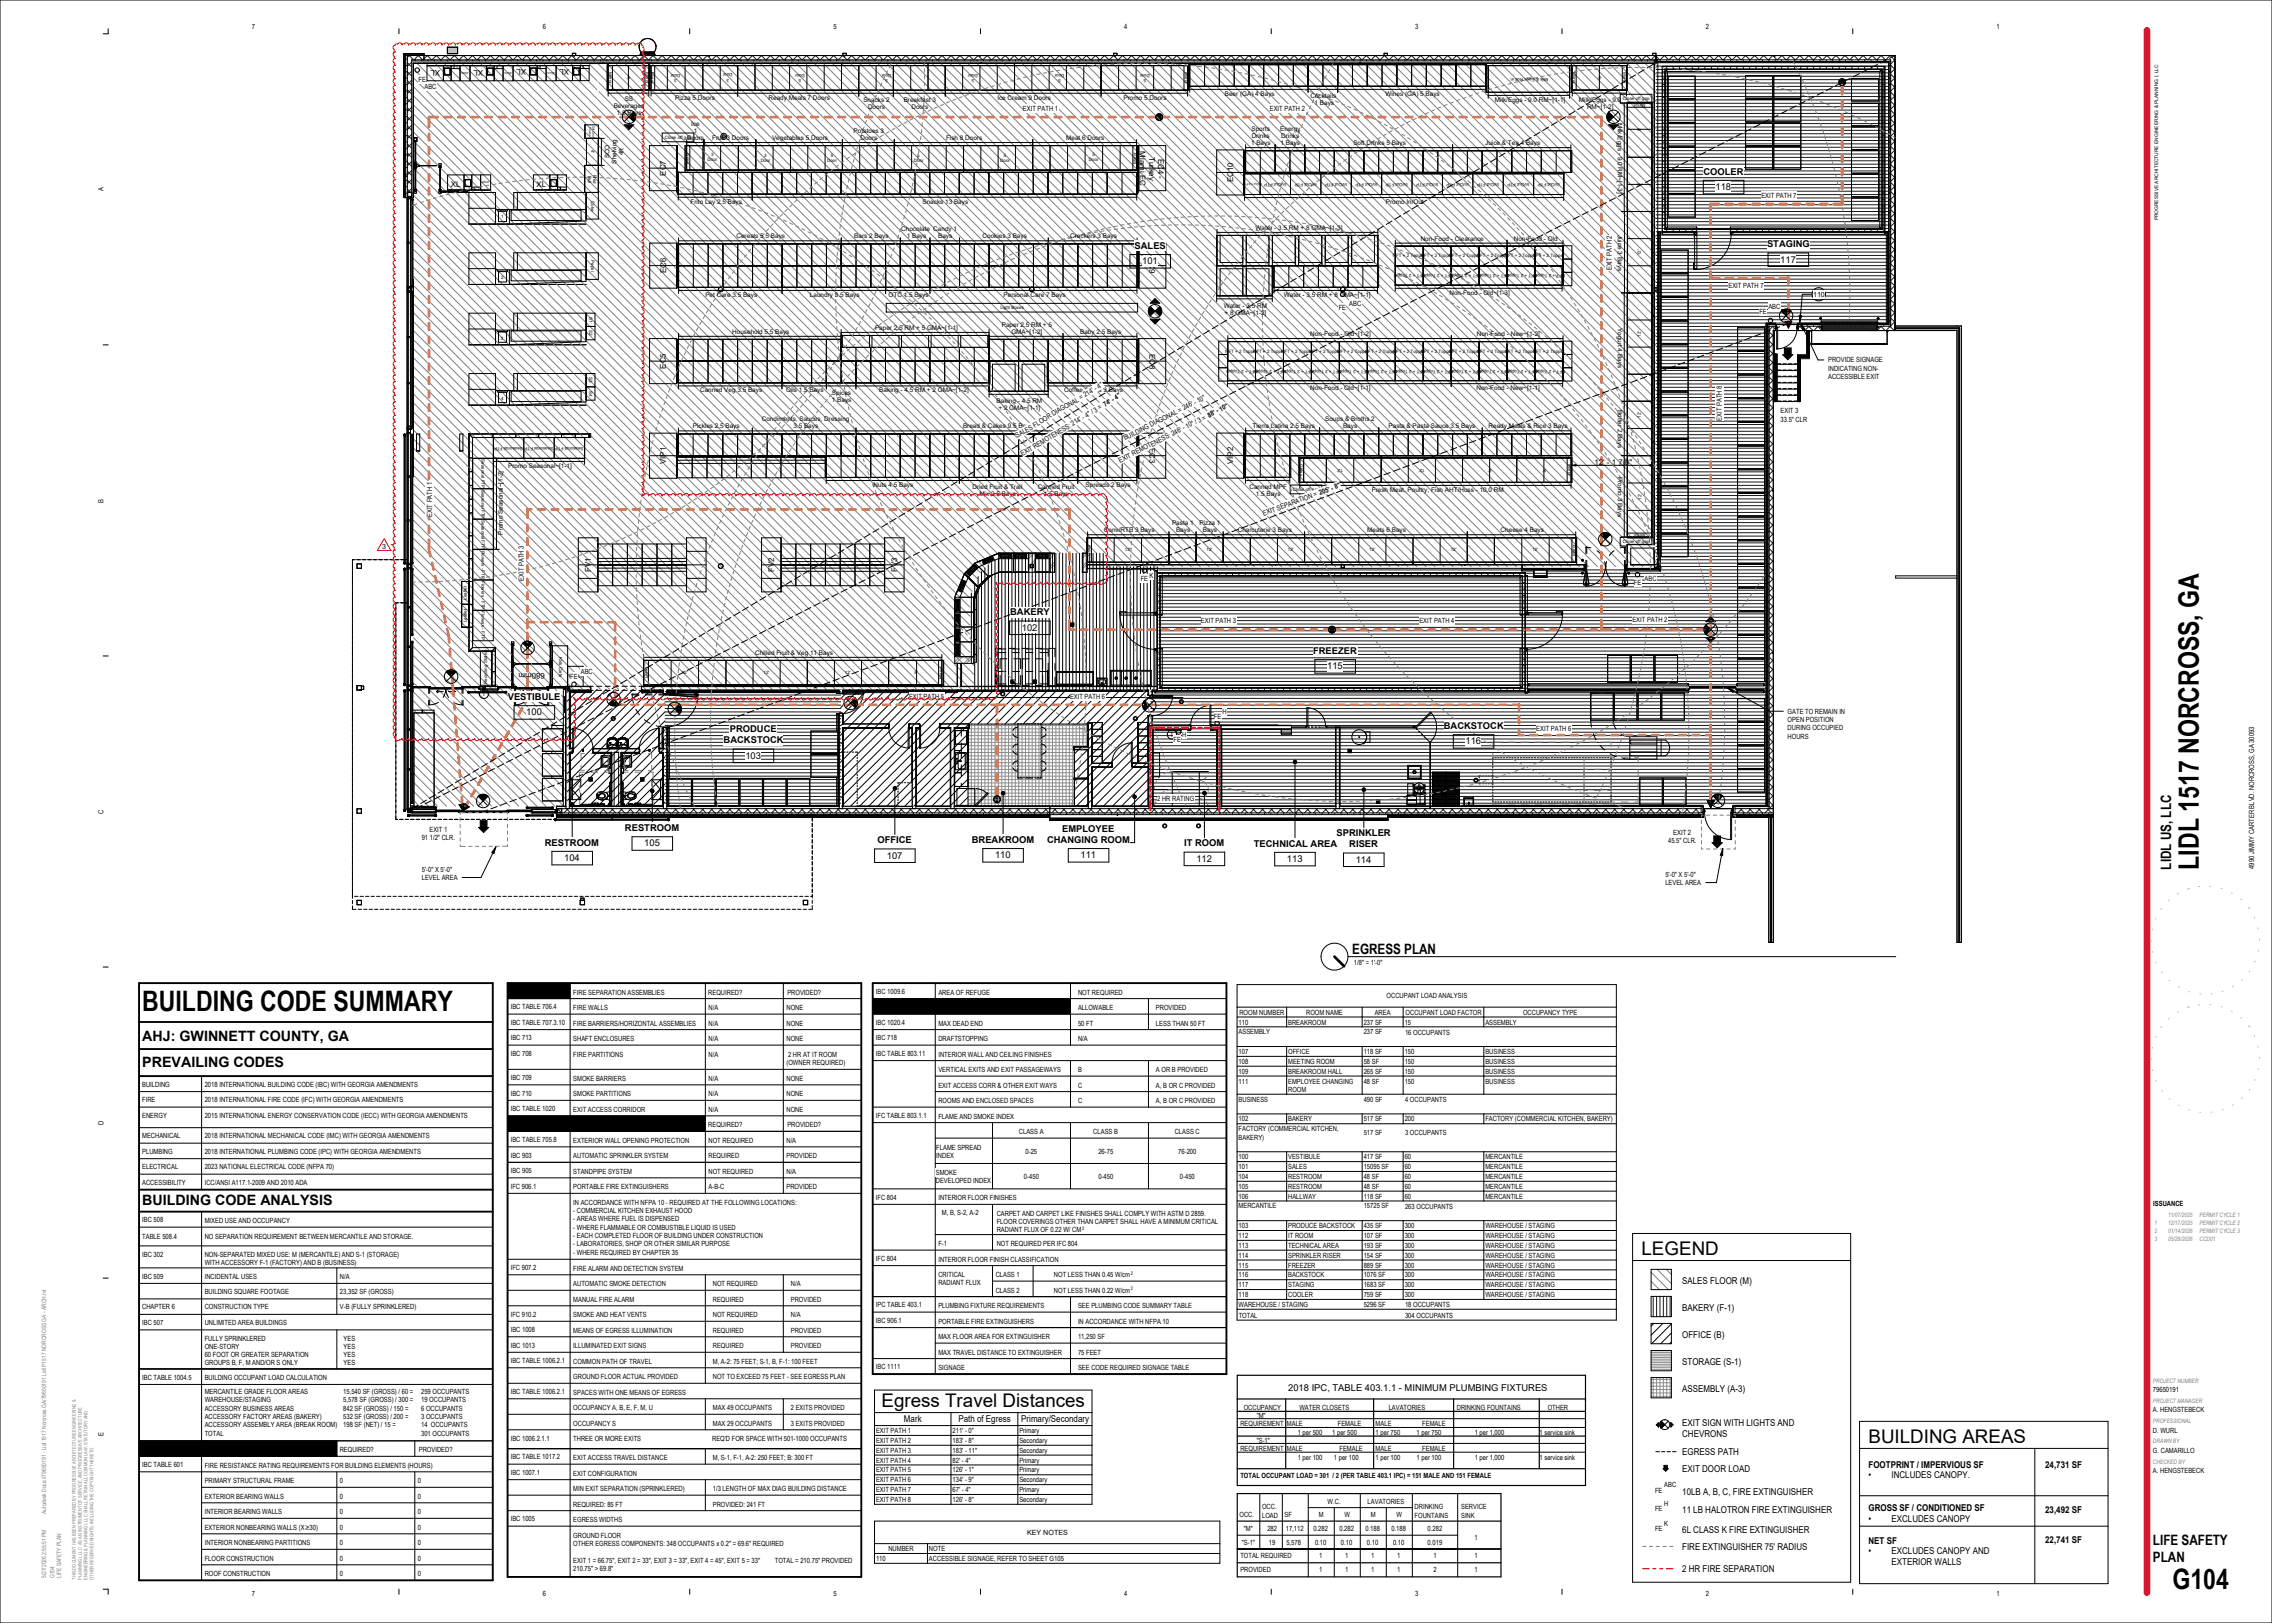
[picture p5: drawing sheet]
<svg xmlns="http://www.w3.org/2000/svg" width="1067mm" height="762mm" viewBox="0 0 1067 762" stroke-linecap="round" stroke-linejoin="round" font-family="sans-serif">
<defs><g id="words">
<g font-size="13.2">
<text x="1032" y="408" transform="rotate(-90 1032 408)">LIDL 1517 NORCROSS, GA</text>
<text x="67" y="474">BUILDING CODE SUMMARY</text>
<text x="1020" y="746">G104</text>
</g>
<g font-size="8.8">
<text x="771" y="589">LEGEND</text>
<text x="414" y="661">Egress Travel Distances</text>
<text x="877" y="677">BUILDING AREAS</text>
</g>
<g font-size="6.7">
<text x="1019" y="408" transform="rotate(-90 1019 408)">LIDL US, LLC</text>
<text x="635" y="448">EGRESS PLAN</text>
<text x="67" y="489">AHJ: GWINNETT COUNTY, GA</text>
<text x="67" y="501">PREVAILING CODES</text>
<text x="67" y="566">BUILDING CODE ANALYSIS</text>
<text x="1011" y="725">LIFE SAFETY</text>
<text x="1011" y="733">PLAN</text>
</g>
<g font-size="4.4">
<text x="800" y="82">COOLER</text>
<text x="806" y="89">118</text>
<text x="533" y="117">SALES</text>
<text x="830" y="116">STAGING</text>
<text x="536" y="124">101</text>
<text x="836" y="123">117</text>
<text x="474" y="289">BAKERY</text>
<text x="480" y="296">102</text>
<text x="617" y="307">FREEZER</text>
<text x="623" y="314">115</text>
<text x="238" y="329">VESTIBULE</text>
<text x="247" y="336">100</text>
<text x="343" y="344">PRODUCE</text>
<text x="678" y="342">BACKSTOCK</text>
<text x="340" y="349">BACKSTOCK</text>
<text x="688" y="349">116</text>
<text x="350" y="356">103</text>
<text x="293" y="390">RESTROOM</text>
<text x="412" y="396">OFFICE</text>
<text x="456" y="396">BREAKROOM</text>
<text x="492" y="396">CHANGING ROOM</text>
<text x="499" y="391">EMPLOYEE</text>
<text x="628" y="393">SPRINKLER</text>
<text x="256" y="397">RESTROOM</text>
<text x="303" y="397">105</text>
<text x="556" y="397">IT ROOM</text>
<text x="589" y="398">TECHNICAL AREA</text>
<text x="634" y="398">RISER</text>
<text x="265" y="404">104</text>
<text x="416" y="403">107</text>
<text x="467" y="403">110</text>
<text x="507" y="403">111</text>
<text x="562" y="405">112</text>
<text x="604" y="405">113</text>
<text x="637" y="405">114</text>
<text x="790" y="603">SALES FLOOR (M)</text>
<text x="790" y="616">BAKERY (F-1)</text>
<text x="790" y="628">OFFICE (B)</text>
<text x="790" y="641">STORAGE (S-1)</text>
<text x="605" y="653">2018 IPC, TABLE 403.1.1 - MINIMUM PLUMBING FIXTURES</text>
<text x="790" y="654">ASSEMBLY (A-3)</text>
<text x="424" y="668">Mark</text>
<text x="450" y="668">Path of Egress</text>
<text x="480" y="668">Primary/Secondary</text>
<text x="790" y="670">EXIT SIGN WITH LIGHTS AND</text>
<text x="790" y="675">CHEVRONS</text>
<text x="790" y="683">EGRESS PATH</text>
<text x="877" y="689">FOOTPRINT / IMPERVIOUS SF</text>
<text x="960" y="689">24,731 SF</text>
<text x="790" y="691">EXIT DOOR LOAD</text>
<text x="877" y="694">•</text>
<text x="888" y="694">INCLUDES CANOPY.</text>
<text x="790" y="702">10LB A, B, C, FIRE EXTINGUISHER</text>
<text x="790" y="710">11 LB HALOTRON FIRE EXTINGUISHER</text>
<text x="877" y="709">GROSS SF / CONDITIONED SF</text>
<text x="960" y="710">23,492 SF</text>
<text x="790" y="720">6L CLASS K FIRE EXTINGUISHER</text>
<text x="877" y="715">•</text>
<text x="888" y="715">EXCLUDES CANOPY</text>
<text x="877" y="725">NET SF</text>
<text x="960" y="724">22,741 SF</text>
<text x="790" y="728">FIRE EXTINGUISHER 75' RADIUS</text>
<text x="877" y="730">•</text>
<text x="888" y="730">EXCLUDES CANOPY AND</text>
<text x="888" y="735">EXTERIOR WALLS</text>
<text x="790" y="738">2 HR FIRE SEPARATION</text>
</g>
<g font-size="3.7">
<text x="207" y="33" transform="rotate(-180 207 33)">XL</text>
<text x="227" y="33" transform="rotate(-180 227 33)">XL</text>
<text x="247" y="33" transform="rotate(-180 247 33)">XL</text>
<text x="267" y="33" transform="rotate(-180 267 33)">XL</text>
<text x="535" y="71" transform="rotate(90 535 71)">Miami EC</text>
<text x="540" y="74" transform="rotate(90 540 74)">Turkey</text>
<text x="544" y="74" transform="rotate(90 544 74)">EC4 -</text>
<text x="313" y="82" transform="rotate(-90 313 82)">EC7</text>
<text x="212" y="88">XL</text>
<text x="252" y="88">XL</text>
<text x="579" y="85" transform="rotate(-90 579 85)">EC10</text>
<text x="540" y="121" transform="rotate(90 540 121)">EC9</text>
<text x="313" y="128" transform="rotate(-90 313 128)">EC6</text>
<text x="540" y="166" transform="rotate(90 540 166)">EC8</text>
<text x="313" y="173" transform="rotate(-90 313 173)">EC5</text>
<text x="540" y="210" transform="rotate(90 540 210)">EC3</text>
<text x="313" y="218" transform="rotate(-90 313 218)">VIP1</text>
<text x="579" y="218" transform="rotate(-90 579 218)">VIP2</text>
<text x="749" y="218">12' - 1 7/8&quot;</text>
<text x="277" y="269" transform="rotate(-90 277 269)">FV1</text>
<text x="364" y="269" transform="rotate(-90 364 269)">FV2</text>
<text x="421" y="269" transform="rotate(-90 421 269)">FV3</text>
<text x="256" y="316" transform="rotate(-180 256 316)">680mm</text>
</g>
<g font-size="3.4">
<text x="118" y="14">7</text>
<text x="255" y="14">6</text>
<text x="391" y="14">5</text>
<text x="528" y="14">4</text>
<text x="664" y="14">3</text>
<text x="801" y="14">2</text>
<text x="937" y="14">1</text>
<text x="196" y="39">FE</text>
<text x="199" y="42">ABC</text>
<text x="480" y="52">EXIT PATH 1</text>
<text x="596" y="52">EXIT PATH 2</text>
<text x="49" y="90" transform="rotate(-90 49 90)">A</text>
<text x="827" y="93">EXIT PATH 7</text>
<text x="757" y="127" transform="rotate(-90 757 127)">EXIT PATH 2</text>
<text x="812" y="135">EXIT PATH 7</text>
<text x="634" y="144">ABC</text>
<text x="851" y="139">110</text>
<text x="629" y="146">FE</text>
<text x="826" y="147">FE</text>
<text x="830" y="145">ABC</text>
<text x="858" y="170">PROVIDE SIGNAGE</text>
<text x="858" y="174">INDICATING NON-</text>
<text x="858" y="178">ACCESSIBLE EXIT</text>
<text x="809" y="197" transform="rotate(-90 809 197)">EXIT PATH 8</text>
<text x="836" y="194">EXIT 3</text>
<text x="836" y="198">33.5&quot; CLR</text>
<text x="478" y="206" transform="rotate(-31 478 206)">SALES FLOOR DIAGONAL = 214' - 4&quot;</text>
<text x="528" y="207" transform="rotate(-27 528 207)">BUILDING DIAGONAL = 246' - 10&quot;</text>
<text x="480" y="214" transform="rotate(-31 480 214)">EXIT REMOTENESS: 214' - 4&quot; / 3 = 74' - 4&quot;</text>
<text x="526" y="217" transform="rotate(-27 526 217)">EXIT REMOTENESS: 246' - 10&quot; / 3 = 88' - 10&quot;</text>
<text x="49" y="236" transform="rotate(-90 49 236)">B</text>
<text x="203" y="243" transform="rotate(-90 203 243)">EXIT PATH 1</text>
<text x="593" y="242" transform="rotate(-20 593 242)">EXIT SEPARATION = 205' - 8&quot;</text>
<text x="179" y="258">3</text>
<text x="246" y="273" transform="rotate(-90 246 273)">EXIT PATH 3</text>
<text x="536" y="273">FE</text>
<text x="540" y="271">K</text>
<text x="767" y="275">FE</text>
<text x="772" y="273">ABC</text>
<text x="564" y="293">EXIT PATH 3</text>
<text x="666" y="293">EXIT PATH 4</text>
<text x="766" y="292">EXIT PATH 2</text>
<text x="273" y="317">ABC</text>
<text x="268" y="319">FE</text>
<text x="226" y="327">T</text>
<text x="427" y="328">EXIT PATH 5</text>
<text x="502" y="328">EXIT PATH 6</text>
<text x="574" y="335">H</text>
<text x="839" y="335">GATE TO REMAIN IN</text>
<text x="570" y="337">FE</text>
<text x="839" y="339">OPEN POSITION</text>
<text x="549" y="346">T</text>
<text x="555" y="346">H</text>
<text x="721" y="343">EXIT PATH 6</text>
<text x="839" y="343">DURING OCCUPIED</text>
<text x="839" y="347">HOURS</text>
<text x="551" y="349">FE</text>
<text x="543" y="376">2 HR RATING</text>
<text x="49" y="382" transform="rotate(-90 49 382)">C</text>
<text x="198" y="394">91 1/2&quot; CLR.</text>
<text x="202" y="390">EXIT 1</text>
<text x="783" y="396">45.5&quot; CLR.</text>
<text x="786" y="392">EXIT 2</text>
<text x="1058" y="408" transform="rotate(-90 1058 408)">4990 JIMMY CARTER BLVD. NORCROSS, GA 30093</text>
<text x="198" y="409">5'-0&quot; X 5'-0&quot;</text>
<text x="198" y="413">LEVEL AREA</text>
<text x="782" y="412">5'-0&quot; X 5'-0&quot;</text>
<text x="782" y="416">LEVEL AREA</text>
<text x="636" y="453">1/8&quot; = 1'-0&quot;</text>
<text x="269" y="467">FIRE SEPARATION ASSEMBLIES</text>
<text x="333" y="467">REQUIRED?</text>
<text x="370" y="467">PROVIDED?</text>
<text x="411" y="467">IBC 1009.6</text>
<text x="441" y="467">AREA OF REFUGE</text>
<text x="506" y="467">NOT REQUIRED</text>
<text x="240" y="474">IBC TABLE 706.4</text>
<text x="651" y="469">OCCUPANT LOAD ANALYSIS</text>
<text x="269" y="474">FIRE WALLS</text>
<text x="333" y="474">N/A</text>
<text x="369" y="474">NONE</text>
<text x="506" y="474">ALLOWABLE</text>
<text x="543" y="474">PROVIDED</text>
<text x="582" y="476">ROOM NUMBER</text>
<text x="613" y="476">ROOM NAME</text>
<text x="645" y="476">AREA</text>
<text x="660" y="476">OCCUPANT LOAD FACTOR</text>
<text x="715" y="476">OCCUPANCY TYPE</text>
<text x="240" y="481">IBC TABLE 707.3.10</text>
<text x="269" y="482">FIRE BARRIERS/HORIZONTAL ASSEMBLIES</text>
<text x="333" y="482">N/A</text>
<text x="369" y="482">NONE</text>
<text x="411" y="481">IBC 1020.4</text>
<text x="441" y="482">MAX DEAD END</text>
<text x="506" y="482">50 FT</text>
<text x="543" y="482">LESS THAN 50 FT</text>
<text x="582" y="481">110</text>
<text x="582" y="486">ASSEMBLY</text>
<text x="605" y="481">BREAKROOM</text>
<text x="640" y="481">237 SF</text>
<text x="640" y="486">237 SF</text>
<text x="660" y="481">15</text>
<text x="660" y="486">16 OCCUPANTS</text>
<text x="697" y="481">ASSEMBLY</text>
<text x="240" y="488">IBC 713</text>
<text x="269" y="489">SHAFT ENCLOSURES</text>
<text x="333" y="489">N/A</text>
<text x="369" y="489">NONE</text>
<text x="411" y="488">IBC 718</text>
<text x="441" y="489">DRAFTSTOPPING</text>
<text x="506" y="489">N/A</text>
<text x="240" y="496">IBC 708</text>
<text x="269" y="496">FIRE PARTITIONS</text>
<text x="333" y="496">N/A</text>
<text x="370" y="496">2 HR AT IT ROOM</text>
<text x="411" y="496">IBC TABLE 803.11</text>
<text x="441" y="496">INTERIOR WALL AND CEILING FINISHES</text>
<text x="582" y="495">107</text>
<text x="605" y="495">OFFICE</text>
<text x="640" y="495">118 SF</text>
<text x="660" y="495">150</text>
<text x="697" y="495">BUSINESS</text>
<text x="369" y="500">(OWNER REQUIRED)</text>
<text x="441" y="503">VERTICAL EXITS AND EXIT PASSAGEWAYS</text>
<text x="506" y="503">B</text>
<text x="543" y="503">A OR B PROVIDED</text>
<text x="582" y="499">108</text>
<text x="605" y="499">MEETING ROOM</text>
<text x="640" y="499">58 SF</text>
<text x="660" y="499">150</text>
<text x="697" y="499">BUSINESS</text>
<text x="240" y="507">IBC 709</text>
<text x="269" y="507">SMOKE BARRIERS</text>
<text x="333" y="507">N/A</text>
<text x="369" y="507">NONE</text>
<text x="582" y="504">109</text>
<text x="582" y="509">111</text>
<text x="605" y="504">BREAKROOM HALL</text>
<text x="605" y="509">EMPLOYEE CHANGING</text>
<text x="640" y="504">265 SF</text>
<text x="640" y="509">48 SF</text>
<text x="660" y="504">150</text>
<text x="660" y="509">150</text>
<text x="697" y="504">BUSINESS</text>
<text x="697" y="509">BUSINESS</text>
<text x="67" y="510">BUILDING</text>
<text x="96" y="510">2018 INTERNATIONAL BUILDING CODE (IBC) WITH GEORGIA AMENDMENTS</text>
<text x="240" y="514">IBC 710</text>
<text x="269" y="515">SMOKE PARTITIONS</text>
<text x="333" y="515">N/A</text>
<text x="369" y="515">NONE</text>
<text x="441" y="511">EXIT ACCESS CORR &amp; OTHER EXIT WAYS</text>
<text x="506" y="511">C</text>
<text x="543" y="511">A, B OR C PROVIDED</text>
<text x="605" y="513">ROOM</text>
<text x="67" y="518">FIRE</text>
<text x="96" y="517">2018 INTERNATIONAL FIRE CODE (IFC) WITH GEORGIA AMENDMENTS</text>
<text x="240" y="522">IBC TABLE 1020</text>
<text x="269" y="522">EXIT ACCESS CORRIDOR</text>
<text x="333" y="522">N/A</text>
<text x="369" y="522">NONE</text>
<text x="441" y="518">ROOMS AND ENCLOSED SPACES</text>
<text x="506" y="518">C</text>
<text x="543" y="518">A, B OR C PROVIDED</text>
<text x="582" y="517">BUSINESS</text>
<text x="640" y="517">490 SF</text>
<text x="660" y="517">4 OCCUPANTS</text>
<text x="67" y="525">ENERGY</text>
<text x="96" y="525">2015 INTERNATIONAL ENERGY CONSERVATION CODE (IECC) WITH GEORGIA AMENDMENTS</text>
<text x="411" y="525">IFC TABLE 803.1.1</text>
<text x="441" y="525">FLAME AND SMOKE INDEX</text>
<text x="582" y="527">102</text>
<text x="605" y="527">BAKERY</text>
<text x="640" y="527">517 SF</text>
<text x="660" y="527">200</text>
<text x="697" y="527">FACTORY (COMMERCIAL KITCHEN, BAKERY)</text>
<text x="49" y="528" transform="rotate(-90 49 528)">D</text>
<text x="333" y="529">REQUIRED?</text>
<text x="370" y="529">PROVIDED?</text>
<text x="478" y="533">CLASS A</text>
<text x="513" y="533">CLASS B</text>
<text x="552" y="533">CLASS C</text>
<text x="582" y="531">FACTORY (COMMERCIAL KITCHEN,</text>
<text x="640" y="533">517 SF</text>
<text x="660" y="533">3 OCCUPANTS</text>
<text x="67" y="534">MECHANICAL</text>
<text x="96" y="534">2018 INTERNATIONAL MECHANICAL CODE (IMC) WITH GEORGIA AMENDMENTS</text>
<text x="240" y="536">IBC TABLE 705.8</text>
<text x="269" y="537">EXTERIOR WALL OPENING PROTECTION</text>
<text x="333" y="537">NOT REQUIRED</text>
<text x="369" y="537">N/A</text>
<text x="440" y="540">FLAME SPREAD</text>
<text x="582" y="535">BAKERY)</text>
<text x="67" y="542">PLUMBING</text>
<text x="96" y="542">2018 INTERNATIONAL PLUMBING CODE (IPC) WITH GEORGIA AMENDMENTS</text>
<text x="240" y="543">IBC 903</text>
<text x="269" y="544">AUTOMATIC SPRINKLER SYSTEM</text>
<text x="333" y="544">REQUIRED</text>
<text x="369" y="544">PROVIDED</text>
<text x="440" y="544">INDEX</text>
<text x="482" y="542">0-25</text>
<text x="516" y="542">26-75</text>
<text x="553" y="542">76-200</text>
<text x="582" y="544">100</text>
<text x="605" y="544">VESTIBULE</text>
<text x="640" y="544">417 SF</text>
<text x="660" y="544">60</text>
<text x="697" y="544">MERCANTILE</text>
<text x="67" y="549">ELECTRICAL</text>
<text x="96" y="549">2023 NATIONAL ELECTRICAL CODE (NFPA 70)</text>
<text x="240" y="551">IBC 905</text>
<text x="269" y="551">STANDPIPE SYSTEM</text>
<text x="333" y="551">NOT REQUIRED</text>
<text x="369" y="551">N/A</text>
<text x="439" y="552">SMOKE</text>
<text x="582" y="549">101</text>
<text x="605" y="549">SALES</text>
<text x="640" y="549">15095 SF</text>
<text x="660" y="549">60</text>
<text x="697" y="549">MERCANTILE</text>
<text x="67" y="556">ACCESSIBILITY</text>
<text x="96" y="556">ICC/ANSI A117.1-2009 AND 2010 ADA</text>
<text x="439" y="556">DEVELOPED INDEX</text>
<text x="481" y="554">0-450</text>
<text x="516" y="554">0-450</text>
<text x="554" y="554">0-450</text>
<text x="582" y="554">104</text>
<text x="605" y="554">RESTROOM</text>
<text x="640" y="554">48 SF</text>
<text x="660" y="554">60</text>
<text x="697" y="554">MERCANTILE</text>
<text x="240" y="558">IFC 906.1</text>
<text x="269" y="558">PORTABLE FIRE EXTINGUISHERS</text>
<text x="333" y="558">A-B-C</text>
<text x="369" y="558">PROVIDED</text>
<text x="411" y="563">IFC 804</text>
<text x="441" y="564">INTERIOR FLOOR FINISHES</text>
<text x="582" y="558">105</text>
<text x="582" y="563">106</text>
<text x="605" y="558">RESTROOM</text>
<text x="605" y="563">HALLWAY</text>
<text x="640" y="558">48 SF</text>
<text x="640" y="563">118 SF</text>
<text x="660" y="558">60</text>
<text x="660" y="563">60</text>
<text x="697" y="558">MERCANTILE</text>
<text x="697" y="563">MERCANTILE</text>
<text x="269" y="566">IN ACCORDANCE WITH NFPA 10 - REQUIRED AT THE FOLLOWING LOCATIONS:</text>
<text x="269" y="570">- COMMERCIAL KITCHEN EXHAUST HOOD</text>
<text x="582" y="567">MERCANTILE</text>
<text x="640" y="567">15725 SF</text>
<text x="660" y="567">263 OCCUPANTS</text>
<text x="1011" y="566">ISSUANCE</text>
<text x="67" y="574">IBC 508</text>
<text x="96" y="574">MIXED USE AND OCCUPANCY</text>
<text x="269" y="573">- AREAS WHERE FUEL IS DISPENSED</text>
<text x="442" y="571">M, B, S-2, A-2</text>
<text x="468" y="571">CARPET AND CARPET LIKE FINISHES SHALL COMPLY WITH ASTM D 2859.</text>
<text x="468" y="575">FLOOR COVERINGS OTHER THAN CARPET SHALL HAVE A MINIMUM CRITICAL</text>
<text x="67" y="582">TABLE 508.4</text>
<text x="96" y="582">NO SEPARATION REQUIREMENT BETWEEN MERCANTILE AND STORAGE.</text>
<text x="269" y="577">- WHERE FLAMMABLE OR COMBUSTIBLE LIQUID IS USED</text>
<text x="269" y="581">- EACH COMPLETED FLOOR OF BUILDING UNDER CONSTRUCTION</text>
<text x="468" y="579">RADIANT FLUX OF 0.22 W/ CM</text>
<text x="582" y="577">103</text>
<text x="582" y="581">112</text>
<text x="605" y="577">PRODUCE BACKSTOCK</text>
<text x="605" y="581">IT ROOM</text>
<text x="640" y="577">435 SF</text>
<text x="640" y="581">107 SF</text>
<text x="660" y="577">300</text>
<text x="660" y="581">300</text>
<text x="697" y="577">WAREHOUSE / STAGING</text>
<text x="697" y="581">WAREHOUSE / STAGING</text>
<text x="269" y="585">- LABORATORIES, SHOP OR OTHER SIMILAR PURPOSE</text>
<text x="441" y="585">F-1</text>
<text x="468" y="585">NOT REQUIRED PER IFC 804</text>
<text x="582" y="586">113</text>
<text x="605" y="586">TECHNICAL AREA</text>
<text x="640" y="586">193 SF</text>
<text x="660" y="586">300</text>
<text x="697" y="586">WAREHOUSE / STAGING</text>
<text x="67" y="590">IBC 302</text>
<text x="96" y="590">NON-SEPARATED MIXED USE: M (MERCANTILE) AND S-1 (STORAGE)</text>
<text x="96" y="594">WITH ACCESSORY F-1 (FACTORY) AND B (BUSINESS)</text>
<text x="269" y="589">- WHERE REQUIRED BY CHAPTER 35</text>
<text x="411" y="592">IFC 804</text>
<text x="441" y="592">INTERIOR FLOOR FINISH CLASSIFICATION</text>
<text x="582" y="590">114</text>
<text x="605" y="590">SPRINKLER RISER</text>
<text x="640" y="590">154 SF</text>
<text x="660" y="590">300</text>
<text x="697" y="590">WAREHOUSE / STAGING</text>
<text x="240" y="596">IFC 907.2</text>
<text x="269" y="597">FIRE ALARM AND DETECTION SYSTEM</text>
<text x="441" y="600">CRITICAL</text>
<text x="468" y="600">CLASS 1</text>
<text x="495" y="600">NOT LESS THAN 0.45 W/cm</text>
<text x="582" y="595">115</text>
<text x="582" y="600">116</text>
<text x="605" y="595">FREEZER</text>
<text x="605" y="600">BACKSTOCK</text>
<text x="640" y="595">889 SF</text>
<text x="640" y="600">1076 SF</text>
<text x="660" y="595">300</text>
<text x="660" y="600">300</text>
<text x="697" y="595">WAREHOUSE / STAGING</text>
<text x="697" y="600">WAREHOUSE / STAGING</text>
<text x="67" y="600">IBC 509</text>
<text x="96" y="600">INCIDENTAL USES</text>
<text x="160" y="600">N/A</text>
<text x="269" y="604">AUTOMATIC SMOKE DETECTION</text>
<text x="335" y="604">NOT REQUIRED</text>
<text x="371" y="604">N/A</text>
<text x="441" y="603">RADIANT FLUX</text>
<text x="582" y="604">117</text>
<text x="605" y="604">STAGING</text>
<text x="640" y="604">1683 SF</text>
<text x="660" y="604">300</text>
<text x="697" y="604">WAREHOUSE / STAGING</text>
<text x="96" y="608">BUILDING SQUARE FOOTAGE</text>
<text x="160" y="608">23,352 SF (GROSS)</text>
<text x="269" y="611">MANUAL FIRE ALARM</text>
<text x="335" y="611">REQUIRED</text>
<text x="371" y="611">PROVIDED</text>
<text x="468" y="607">CLASS 2</text>
<text x="495" y="607">NOT LESS THAN 0.22 W/cm</text>
<text x="582" y="609">118</text>
<text x="605" y="609">COOLER</text>
<text x="640" y="609">759 SF</text>
<text x="660" y="609">300</text>
<text x="697" y="609">WAREHOUSE / STAGING</text>
<text x="67" y="615">CHAPTER 6</text>
<text x="96" y="615">CONSTRUCTION TYPE</text>
<text x="160" y="615">V-B (FULLY SPRINKLERED)</text>
<text x="411" y="614">IPC TABLE 403.1</text>
<text x="441" y="614">PLUMBING FIXTURE REQUIREMENTS</text>
<text x="506" y="614">SEE PLUMBING CODE SUMMARY TABLE</text>
<text x="582" y="614">WAREHOUSE / STAGING</text>
<text x="640" y="614">5296 SF</text>
<text x="660" y="613">18 OCCUPANTS</text>
<text x="67" y="622">IBC 507</text>
<text x="96" y="622">UNLIMITED AREA BUILDINGS</text>
<text x="240" y="618">IFC 910.2</text>
<text x="269" y="618">SMOKE AND HEAT VENTS</text>
<text x="335" y="619">NOT REQUIRED</text>
<text x="371" y="619">N/A</text>
<text x="411" y="621">IBC 906.1</text>
<text x="441" y="621">PORTABLE FIRE EXTINGUISHERS</text>
<text x="506" y="621">IN ACCORDANCE WITH NFPA 10</text>
<text x="582" y="619">TOTAL</text>
<text x="660" y="619">304 OCCUPANTS</text>
<text x="96" y="629">FULLY SPRINKLERED</text>
<text x="161" y="629">YES</text>
<text x="240" y="625">IBC 1008</text>
<text x="269" y="626">MEANS OF EGRESS ILLUMINATION</text>
<text x="335" y="626">REQUIRED</text>
<text x="371" y="626">PROVIDED</text>
<text x="441" y="629">MAX FLOOR AREA FOR EXTINGUISHER</text>
<text x="506" y="629">11,250 SF</text>
<text x="96" y="633">ONE-STORY</text>
<text x="161" y="633">YES</text>
<text x="240" y="633">IBC 1013</text>
<text x="269" y="633">ILLUMINATED EXIT SIGNS</text>
<text x="335" y="633">REQUIRED</text>
<text x="371" y="633">PROVIDED</text>
<text x="441" y="636">MAX TRAVEL DISTANCE TO EXTINGUISHER</text>
<text x="96" y="637">60 FOOT OR GREATER SEPARATION</text>
<text x="96" y="641">GROUPS B, F, M AND/OR S ONLY</text>
<text x="161" y="637">YES</text>
<text x="161" y="641">YES</text>
<text x="240" y="640">IBC TABLE 1006.2.1</text>
<text x="269" y="640">COMMON PATH OF TRAVEL</text>
<text x="335" y="640">M, A-2: 75 FEET; S-1, B, F-1: 100 FEET</text>
<text x="506" y="636">75 FEET</text>
<text x="67" y="648">IBC TABLE 1004.5</text>
<text x="269" y="648">GROUND FLOOR ACTUAL PROVIDED</text>
<text x="335" y="647">NOT TO EXCEED 75 FEET - SEE EGRESS PLAN</text>
<text x="411" y="643">IBC 1111</text>
<text x="441" y="643">SIGNAGE</text>
<text x="506" y="643">SEE CODE REQUIRED SIGNAGE TABLE</text>
<text x="96" y="648">BUILDING OCCUPANT LOAD CALCULATION</text>
<text x="1011" y="654">79650191</text>
<text x="96" y="655">MERCANTILE GRADE FLOOR AREAS</text>
<text x="96" y="658">WAREHOUSE/STAGING</text>
<text x="161" y="655">15,540 SF (GROSS) / 60 =</text>
<text x="161" y="658">5,578 SF (GROSS) / 300 =</text>
<text x="198" y="655">259 OCCUPANTS</text>
<text x="198" y="658">19 OCCUPANTS</text>
<text x="240" y="655">IBC TABLE 1006.2.1</text>
<text x="269" y="655">SPACES WITH ONE MEANS OF EGRESS</text>
<text x="96" y="662">ACCESSORY BUSINESS AREAS</text>
<text x="161" y="662">842 SF (GROSS) / 150 =</text>
<text x="198" y="662">6 OCCUPANTS</text>
<text x="269" y="662">OCCUPANCY A, B, E, F, M, U</text>
<text x="335" y="662">MAX 49 OCCUPANTS</text>
<text x="371" y="662">2 EXITS PROVIDED</text>
<text x="584" y="662">OCCUPANCY</text>
<text x="590" y="666">&quot;M&quot;</text>
<text x="610" y="662">WATER CLOSETS</text>
<text x="652" y="662">LAVATORIES</text>
<text x="684" y="662">DRINKING FOUNTAINS</text>
<text x="727" y="662">OTHER</text>
<text x="1011" y="663">A. HENGSTEBECK</text>
<text x="96" y="666">ACCESSORY FACTORY AREAS (BAKERY)</text>
<text x="96" y="670">ACCESSORY ASSEMBLY AREA (BREAK ROOM)</text>
<text x="161" y="666">532 SF (GROSS) / 200 =</text>
<text x="161" y="670">198 SF (NET) / 15 =</text>
<text x="198" y="666">3 OCCUPANTS</text>
<text x="198" y="670">14 OCCUPANTS</text>
<text x="269" y="669">OCCUPANCY S</text>
<text x="335" y="669">MAX 29 OCCUPANTS</text>
<text x="371" y="669">3 EXITS PROVIDED</text>
<text x="582" y="670">REQUIREMENT MALE</text>
<text x="628" y="670">FEMALE</text>
<text x="646" y="670">MALE</text>
<text x="668" y="670">FEMALE</text>
<text x="49" y="674" transform="rotate(-90 49 674)">E</text>
<text x="96" y="674">TOTAL</text>
<text x="198" y="674">301 OCCUPANTS</text>
<text x="240" y="676">IBC 1006.2.1.1</text>
<text x="269" y="676">THREE OR MORE EXITS</text>
<text x="334" y="676">REQ'D FOR SPACE WITH 501-1000 OCCUPANTS</text>
<text x="411" y="673">EXIT PATH 1</text>
<text x="411" y="677">EXIT PATH 2</text>
<text x="447" y="673">211' - 0&quot;</text>
<text x="447" y="677">183' - 8&quot;</text>
<text x="479" y="673">Primary</text>
<text x="479" y="677">Secondary</text>
<text x="590" y="677">&quot;S-1&quot;</text>
<text x="609" y="674">1 per 500</text>
<text x="626" y="674">1 per 500</text>
<text x="646" y="674">1 per 750</text>
<text x="665" y="674">1 per 750</text>
<text x="692" y="674">1 per 1,000</text>
<text x="723" y="674">1 service sink</text>
<text x="1011" y="673">D. WURL</text>
<text x="160" y="682">REQUIRED?</text>
<text x="197" y="682">PROVIDED?</text>
<text x="411" y="682">EXIT PATH 3</text>
<text x="447" y="682">183' - 11&quot;</text>
<text x="479" y="682">Secondary</text>
<text x="582" y="681">REQUIREMENT MALE</text>
<text x="629" y="681">FEMALE</text>
<text x="646" y="681">MALE</text>
<text x="668" y="681">FEMALE</text>
<text x="1011" y="682">G. CAMARILLO</text>
<text x="67" y="689">IBC TABLE 601</text>
<text x="96" y="689">FIRE RESISTANCE RATING REQUIREMENTS FOR BUILDING ELEMENTS (HOURS)</text>
<text x="240" y="685">IBC TABLE 1017.2</text>
<text x="269" y="686">EXIT ACCESS TRAVEL DISTANCE</text>
<text x="335" y="686">M, S-1, F-1, A-2: 250 FEET; B: 300 FT</text>
<text x="411" y="687">EXIT PATH 4</text>
<text x="447" y="687">82' - 4&quot;</text>
<text x="479" y="687">Primary</text>
<text x="609" y="685">1 per 100</text>
<text x="626" y="685">1 per 100</text>
<text x="646" y="685">1 per 100</text>
<text x="665" y="685">1 per 100</text>
<text x="692" y="685">1 per 1,000</text>
<text x="723" y="685">1 service sink</text>
<text x="240" y="692">IBC 1007.1</text>
<text x="269" y="693">EXIT CONFIGURATION</text>
<text x="411" y="691">EXIT PATH 5</text>
<text x="411" y="696">EXIT PATH 6</text>
<text x="447" y="691">126' - 1&quot;</text>
<text x="447" y="696">134' - 9&quot;</text>
<text x="479" y="691">Primary</text>
<text x="479" y="696">Secondary</text>
<text x="582" y="694">TOTAL OCCUPANT LOAD = 301 / 2 (PER TABLE 403.1 IPC) = 151 MALE AND 151 FEMALE</text>
<text x="1011" y="692">A. HENGSTEBECK</text>
<text x="96" y="696">PRIMARY STRUCTURAL FRAME</text>
<text x="160" y="696">0</text>
<text x="196" y="696">0</text>
<text x="269" y="700">MIN EXIT SEPARATION (SPRINKLERED)</text>
<text x="335" y="700">1/3 LENGTH OF MAX DIAG BUILDING DISTANCE</text>
<text x="411" y="701">EXIT PATH 7</text>
<text x="447" y="701">67' - 4&quot;</text>
<text x="479" y="701">Primary</text>
<text x="777" y="701">FE</text>
<text x="781" y="698">ABC</text>
<text x="96" y="704">EXTERIOR BEARING WALLS</text>
<text x="160" y="704">0</text>
<text x="196" y="704">0</text>
<text x="269" y="707">REQUIRED: 85 FT</text>
<text x="335" y="707">PROVIDED: 241 FT</text>
<text x="411" y="705">EXIT PATH 8</text>
<text x="447" y="705">126' - 8&quot;</text>
<text x="479" y="705">Secondary</text>
<text x="623" y="706">W.C.</text>
<text x="642" y="706">LAVATORIES</text>
<text x="781" y="707">H</text>
<text x="96" y="711">INTERIOR BEARING WALLS</text>
<text x="160" y="711">0</text>
<text x="196" y="711">0</text>
<text x="582" y="712">OCC.</text>
<text x="593" y="709">OCC.</text>
<text x="593" y="713">LOAD</text>
<text x="603" y="712">SF</text>
<text x="619" y="712">M</text>
<text x="631" y="712">W</text>
<text x="644" y="712">M</text>
<text x="656" y="712">W</text>
<text x="664" y="709">DRINKING</text>
<text x="664" y="713">FOUNTAINS</text>
<text x="686" y="709">SERVICE</text>
<text x="686" y="713">SINK</text>
<text x="777" y="709">FE</text>
<text x="96" y="718">EXTERIOR NONBEARING WALLS (X</text>
<text x="143" y="718">≥</text>
<text x="145" y="718">30)</text>
<text x="160" y="718">0</text>
<text x="196" y="718">0</text>
<text x="240" y="714">IBC 1005</text>
<text x="269" y="715">EGRESS WIDTHS</text>
<text x="584" y="719">&quot;M&quot;</text>
<text x="595" y="719">282</text>
<text x="604" y="719">17,112</text>
<text x="617" y="719">0.282</text>
<text x="629" y="719">0.282</text>
<text x="641" y="719">0.188</text>
<text x="653" y="719">0.188</text>
<text x="670" y="719">0.282</text>
<text x="777" y="719">FE</text>
<text x="781" y="717">K</text>
<text x="96" y="726">INTERIOR NONBEARING PARTITIONS</text>
<text x="160" y="726">0</text>
<text x="196" y="726">0</text>
<text x="269" y="722">GROUND FLOOR</text>
<text x="269" y="726">OTHER EGRESS COMPONENTS: 348 OCCUPANTS x 0.2&quot; = 69.6&quot; REQUIRED</text>
<text x="482" y="721">KEY NOTES</text>
<text x="583" y="725">&quot;S-1&quot;</text>
<text x="596" y="725">19</text>
<text x="604" y="725">5,578</text>
<text x="617" y="725">0.10</text>
<text x="630" y="725">0.10</text>
<text x="642" y="725">0.10</text>
<text x="654" y="725">0.10</text>
<text x="670" y="725">0.019</text>
<text x="692" y="723">1</text>
<text x="417" y="728">NUMBER</text>
<text x="436" y="728">NOTE</text>
<text x="582" y="732">TOTAL REQUIRED</text>
<text x="619" y="732">1</text>
<text x="632" y="732">1</text>
<text x="644" y="732">1</text>
<text x="656" y="732">1</text>
<text x="673" y="732">1</text>
<text x="692" y="732">1</text>
<text x="96" y="733">FLOOR CONSTRUCTION</text>
<text x="160" y="733">0</text>
<text x="196" y="733">0</text>
<text x="269" y="734">EXIT 1 = 66.75&quot;, EXIT 2 = 33&quot;, EXIT 3 = 33&quot;, EXIT 4 = 45&quot;, EXIT 5 = 33&quot;</text>
<text x="269" y="738">210.75&quot; &gt; 69.8&quot;</text>
<text x="364" y="734">TOTAL = 210.75&quot; PROVIDED</text>
<text x="411" y="733">110</text>
<text x="436" y="733">ACCESSIBLE SIGNAGE, REFER TO SHEET G105</text>
<text x="96" y="740">ROOF CONSTRUCTION</text>
<text x="160" y="740">0</text>
<text x="196" y="740">0</text>
<text x="582" y="738">PROVIDED</text>
<text x="619" y="738">1</text>
<text x="632" y="738">1</text>
<text x="644" y="738">1</text>
<text x="656" y="738">1</text>
<text x="673" y="738">2</text>
<text x="692" y="738">1</text>
<text x="118" y="749">7</text>
<text x="255" y="749">6</text>
<text x="391" y="749">5</text>
<text x="528" y="749">4</text>
<text x="664" y="749">3</text>
<text x="801" y="749">2</text>
<text x="937" y="749">1</text>
</g>
<g font-size="3">
<text x="293" y="47">SS</text>
<text x="317" y="47">Pizza 5 Doors</text>
<text x="361" y="47">Ready Meals 7 Doors</text>
<text x="405" y="48">Snacks 2</text>
<text x="424" y="48">Breakfast 3</text>
<text x="468" y="47">Ice Cream 9 Doors</text>
<text x="528" y="47">Promo 5 Doors</text>
<text x="575" y="45">Beer (GA) 4 Bays</text>
<text x="615" y="46">Cocktails</text>
<text x="651" y="45">Wines (GA) 5 Bays</text>
<text x="702" y="48">Milk/Eggs - 9.0 RM~[1-1]</text>
<text x="741" y="48">Milk/Eggs - 9.0</text>
<text x="288" y="51">Beverages</text>
<text x="408" y="51">Doors</text>
<text x="428" y="51">Doors</text>
<text x="617" y="49">1 Bays</text>
<text x="745" y="51">RM~[1-2]</text>
<text x="290" y="54">1.5 Bays</text>
<text x="325" y="59">Ice</text>
<text x="760" y="58" transform="rotate(90 760 58)">Milk/Eggs - 9.0 RM~[1-3]</text>
<text x="323" y="66">Doors</text>
<text x="326" y="62">1</text>
<text x="334" y="66">Fruit 3 Doors</text>
<text x="362" y="66">Vegetables 5 Doors</text>
<text x="401" y="62">Potatoes 3</text>
<text x="404" y="66">Doors</text>
<text x="444" y="66">Fish 8 Doors</text>
<text x="501" y="66">Meat 6 Doors</text>
<text x="588" y="61">Sports</text>
<text x="588" y="65">Drinks</text>
<text x="601" y="61">Energy</text>
<text x="602" y="65">Drinks</text>
<text x="587" y="68">1 Bays</text>
<text x="601" y="68">1 Bays</text>
<text x="635" y="68">Soft Drinks 5 Bays</text>
<text x="697" y="68">Juice &amp; Tea 4 Bays</text>
<text x="286" y="74" transform="rotate(-90 286 74)">SCO</text>
<text x="289" y="77" transform="rotate(-90 289 77)">Shelving</text>
<text x="293" y="73" transform="rotate(-90 293 73)">4ft</text>
<text x="324" y="96">Frito Lay 2.5 Bays</text>
<text x="433" y="96">Snacks 13 Bays</text>
<text x="651" y="96">Promo In/Out</text>
<text x="590" y="108">Water - 3.5 RM + 8 GMA~[1-3]</text>
<text x="346" y="112">Cereals 5.5 Bays</text>
<text x="401" y="112">Bars 2 Bays</text>
<text x="423" y="108">Chocolate Candy 1</text>
<text x="426" y="112">1 Bays</text>
<text x="440" y="112">Bays</text>
<text x="461" y="112">Cookies 3 Bays</text>
<text x="503" y="112">Crackers 3 Bays</text>
<text x="667" y="113">Non-Food - Clearance</text>
<text x="711" y="113">Non-Food - Old</text>
<text x="760" y="110" transform="rotate(90 760 110)">Juice 3 Bays</text>
<text x="331" y="139">Pet Care 3.5 Bays</text>
<text x="380" y="139">Laundry 3.5 Bays</text>
<text x="417" y="139">OTC 1.5 Bays</text>
<text x="471" y="139">Personal Care 7 Bays</text>
<text x="603" y="139">Water - 3.5 RM + 8 GMA~[1-1]</text>
<text x="681" y="138">Non-Food - Old~[1-3]</text>
<text x="575" y="144">Water - 3.5 RM</text>
<text x="575" y="148">+ 8 GMA~[1-2]</text>
<text x="411" y="155">Paper 2.5 RM + 5 GMA~[1-1]</text>
<text x="470" y="153">Paper 2.5 RM + 5</text>
<text x="760" y="154" transform="rotate(90 760 154)">Yogurt 4 Bays</text>
<text x="344" y="157">Household 5.5 Bays</text>
<text x="475" y="157">GMA~[1-2]</text>
<text x="507" y="157">Baby 2.5 Bays</text>
<text x="615" y="158">Non-Food - Old~[1-2]</text>
<text x="693" y="158">Non-Food - New~[1-2]</text>
<text x="329" y="184">Canned Veg 3.5 Bays</text>
<text x="369" y="184">Oils 1.5 Bays</text>
<text x="391" y="185">Spices</text>
<text x="413" y="184">Baking - 4.5 RM + 2 GMA~[1-2]</text>
<text x="500" y="184">Coffee &amp; Tea 3 Bays</text>
<text x="615" y="183">Non-Food - Old~[1-1]</text>
<text x="693" y="183">Non-Food - New~[1-1]</text>
<text x="391" y="189">1 Bays</text>
<text x="468" y="189">Baking - 4.5 RM</text>
<text x="358" y="198">Condiments, Sauces, Dressing</text>
<text x="469" y="193">+ 2 GMA~[1-1]</text>
<text x="622" y="198">Soups &amp; Broths 2</text>
<text x="760" y="193" transform="rotate(90 760 193)">Butter 2 Bays</text>
<text x="325" y="201">Pickles 2.5 Bays</text>
<text x="373" y="201">3.5 Bays</text>
<text x="452" y="201">Bread &amp; Cakes 9.5 Bays</text>
<text x="588" y="201">Tierra Latina 2.5 Bays</text>
<text x="631" y="201">Bays</text>
<text x="652" y="201">Pasta &amp; Pasta Sauce 3.5 Bays</text>
<text x="699" y="201">Ready Meals &amp; Rice 3 Bays</text>
<text x="239" y="220">Promo Seasonal~[1-1]</text>
<text x="760" y="224" transform="rotate(90 760 224)">Promo 3 Bays</text>
<text x="410" y="229">Nuts 4.5 Bays</text>
<text x="457" y="230">Dried Fruit &amp; Trail</text>
<text x="460" y="233">Mix 2.5 Bays</text>
<text x="487" y="230">Canned Fruit</text>
<text x="490" y="233">1.5 Bays</text>
<text x="510" y="229">Spreads 2 Bays</text>
<text x="587" y="230">Canned MPF</text>
<text x="590" y="233">1.5 Bays</text>
<text x="644" y="231">Fresh Meat, Poultry, Fish AHT/Huss - 10.0 RM</text>
<text x="236" y="251" transform="rotate(-90 236 251)">Promo Seasonal~[1-2]</text>
<text x="518" y="250">Conv/RTE 3 Bays</text>
<text x="550" y="246">Pasta 1</text>
<text x="552" y="250">Bays</text>
<text x="563" y="246">Pizza 1</text>
<text x="565" y="250">Bays</text>
<text x="581" y="250">Charcuterie 3 Bays</text>
<text x="642" y="250">Meats 6 Bays</text>
<text x="705" y="250">Cheese 4 Bays</text>
<text x="355" y="307">Chilled Fruit &amp; Veg 11 Bays</text>
</g>
<g font-size="2.8" fill="#808080">
<text x="1012" y="575">1</text>
<text x="1018" y="571">11/07/2025</text>
<text x="1018" y="575">12/17/2025</text>
<text x="1033" y="571">PERMIT CYCLE 1</text>
<text x="1033" y="575">PERMIT CYCLE 2</text>
<text x="1012" y="579">2</text>
<text x="1018" y="579">01/14/2026</text>
<text x="1033" y="579">PERMIT CYCLE 3</text>
<text x="1012" y="583">3</text>
<text x="1018" y="583">05/28/2026</text>
<text x="1033" y="583">CCD01</text>
<text x="1011" y="649">PROJECT NUMBER</text>
<text x="1011" y="659">PROJECT MANAGER</text>
<text x="1011" y="668">PROFESSIONAL</text>
<text x="1011" y="678">DRAWN BY</text>
<text x="1011" y="687">CHECKED BY</text>
<text x="22" y="711" transform="rotate(-90 22 711)">Autodesk Docs://79650191 - Lidl 1517 Norcross GA/79650191 Lidl P1517 NORCROSS GA - ARCH.rvt</text>
<text x="22" y="741" transform="rotate(-90 22 741)">5/27/2026 2:55:51 PM</text>
<text x="26" y="741" transform="rotate(-90 26 741)">G104</text>
<text x="29" y="741" transform="rotate(-90 29 741)">LIFE SAFETY PLAN</text>
</g>
<g font-size="2.3">
<text x="1013" y="104" transform="rotate(-90 1013 104)">PROGRESSIVE ARCHITECTURE ENGINEERING &amp; PLANNING I, LLC</text>
<text x="267" y="319">TGTW</text>
</g>
<g font-size="2.3" fill="#808080">
<text x="36" y="742" transform="rotate(-90 36 742)">THIS DOCUMENT HAS BEEN PREPARED BY PROGRESSIVE ARCHITECTURE ENGINEERING &amp;</text>
<text x="38" y="742" transform="rotate(-90 38 742)">PLANNING I, LLC AS AN INSTRUMENT OF SERVICE, AND PROGRESSIVE ARCHITECTURE</text>
<text x="41" y="742" transform="rotate(-90 41 742)">ENGINEERING &amp; PLANNING I, LLC SHALL RETAIN ALL COMMON LAW, STATUTORY AND</text>
<text x="44" y="742" transform="rotate(-90 44 742)">OTHER RESERVED RIGHTS, INCLUDING THE COPYRIGHT THERETO.</text>
</g>
<g font-size="2.2">
<text x="508" y="578">2</text>
<text x="531" y="599">2</text>
<text x="531" y="606">2</text>
</g>
<g font-size="2.1">
<text x="286" y="34" transform="rotate(90 286 34)">Mirror</text>
<text x="296" y="36" transform="rotate(-180 296 36)">6'</text>
<text x="303" y="34" transform="rotate(90 303 34)">Mirror</text>
<text x="306" y="34" transform="rotate(90 306 34)">Mirror</text>
<text x="319" y="35" transform="rotate(-180 319 35)">Door</text>
<text x="344" y="35" transform="rotate(-180 344 35)">Door</text>
<text x="378" y="35" transform="rotate(-180 378 35)">Door</text>
<text x="418" y="35" transform="rotate(-180 418 35)">Door</text>
<text x="459" y="35" transform="rotate(-180 459 35)">Door</text>
<text x="500" y="35" transform="rotate(-180 500 35)">Door</text>
<text x="540" y="35" transform="rotate(-180 540 35)">Door</text>
<text x="556" y="34" transform="rotate(90 556 34)">Mirror</text>
<text x="738" y="34" transform="rotate(90 738 34)">Mirror</text>
<text x="752" y="36" transform="rotate(-180 752 36)">8'</text>
<text x="762" y="34" transform="rotate(90 762 34)">Mirror</text>
<text x="318" y="37" transform="rotate(-180 318 37)">3</text>
<text x="342" y="37" transform="rotate(-180 342 37)">3</text>
<text x="376" y="37" transform="rotate(-180 376 37)">5</text>
<text x="417" y="37" transform="rotate(-180 417 37)">5</text>
<text x="457" y="37" transform="rotate(-180 457 37)">5</text>
<text x="498" y="37" transform="rotate(-180 498 37)">5</text>
<text x="538" y="37" transform="rotate(-180 538 37)">5</text>
<text x="727" y="37" transform="rotate(-180 727 37)">Milk &amp; Eggs Roll in</text>
<text x="762" y="47">Close off gap</text>
<text x="773" y="49" transform="rotate(-180 773 49)">Mirror</text>
<text x="312" y="65">Close off gap</text>
<text x="770" y="62" transform="rotate(-90 770 62)">8'</text>
<text x="278" y="70" transform="rotate(90 278 70)">4'</text>
<text x="323" y="77" transform="rotate(-90 323 77)">Mirror</text>
<text x="332" y="76">Door</text>
<text x="334" y="73">3</text>
<text x="357" y="76">Door</text>
<text x="359" y="74">3</text>
<text x="388" y="76">Door</text>
<text x="390" y="74">5</text>
<text x="429" y="76">Door</text>
<text x="431" y="74">5</text>
<text x="470" y="76">Door</text>
<text x="471" y="74">5</text>
<text x="511" y="76">Door</text>
<text x="513" y="73">5</text>
<text x="534" y="77" transform="rotate(-90 534 77)">Mirror</text>
<text x="276" y="82" transform="rotate(90 276 82)">Bull</text>
<text x="279" y="82" transform="rotate(90 279 82)">Red</text>
<text x="604" y="86" transform="rotate(-180 604 86)">In/Out FTP</text>
<text x="618" y="86" transform="rotate(-180 618 86)">In/Out FTP</text>
<text x="633" y="86" transform="rotate(-180 633 86)">In/Out FTP</text>
<text x="647" y="86" transform="rotate(-180 647 86)">In/Out FTP</text>
<text x="661" y="86" transform="rotate(-180 661 86)">In/Out FTP</text>
<text x="675" y="86" transform="rotate(-180 675 86)">In/Out FTP</text>
<text x="690" y="86" transform="rotate(-180 690 86)">In/Out FTP</text>
<text x="704" y="86" transform="rotate(-180 704 86)">In/Out FTP</text>
<text x="718" y="86" transform="rotate(-180 718 86)">In/Out FTP</text>
<text x="732" y="86" transform="rotate(-180 732 86)">In/Out FTP</text>
<text x="771" y="87" transform="rotate(-90 771 87)">8'</text>
<text x="278" y="94" transform="rotate(90 278 94)">Coke</text>
<text x="235" y="103">1</text>
<text x="771" y="120" transform="rotate(-90 771 120)">12'</text>
<text x="278" y="122" transform="rotate(90 278 122)">Pepsi</text>
<text x="654" y="121">NFT + 2 Topper</text>
<text x="667" y="121">NFT + 2 Topper</text>
<text x="680" y="121">NFT + 2 Topper</text>
<text x="693" y="121">NFT + 2 Topper</text>
<text x="707" y="121">NFT + 2 Topper</text>
<text x="720" y="121">NFT + 2 Topper</text>
<text x="235" y="131">2</text>
<text x="669" y="129" transform="rotate(-180 669 129)">NFT + 2 Topper</text>
<text x="682" y="129" transform="rotate(-180 682 129)">NFT + 2 Topper</text>
<text x="696" y="129" transform="rotate(-180 696 129)">NFT + 2 Topper</text>
<text x="709" y="129" transform="rotate(-180 709 129)">NFT + 2 Topper</text>
<text x="722" y="129" transform="rotate(-180 722 129)">NFT + 2 Topper</text>
<text x="735" y="129" transform="rotate(-180 735 129)">NFT + 2 Topper</text>
<text x="277" y="149" transform="rotate(90 277 149)">S1</text>
<text x="470" y="145">Light Boxes</text>
<text x="277" y="155" transform="rotate(90 277 155)">S2</text>
<text x="235" y="159">3</text>
<text x="771" y="158" transform="rotate(-90 771 158)">12'</text>
<text x="575" y="166">NFT + 2 Topper</text>
<text x="588" y="166">NFT + 2 Topper</text>
<text x="602" y="166">NFT + 2 Topper</text>
<text x="615" y="166">NFT + 2 Topper</text>
<text x="628" y="166">NFT + 2 Topper</text>
<text x="641" y="166">NFT + 2 Topper</text>
<text x="654" y="166">NFT + 2 Topper</text>
<text x="667" y="166">NFT + 2 Topper</text>
<text x="680" y="166">NFT + 2 Topper</text>
<text x="693" y="166">NFT + 2 Topper</text>
<text x="707" y="166">NFT + 2 Topper</text>
<text x="720" y="166">NFT + 2 Topper</text>
<text x="591" y="174" transform="rotate(-180 591 174)">NFT + 2 Topper</text>
<text x="604" y="174" transform="rotate(-180 604 174)">NFT + 2 Topper</text>
<text x="617" y="174" transform="rotate(-180 617 174)">NFT + 2 Topper</text>
<text x="630" y="174" transform="rotate(-180 630 174)">NFT + 2 Topper</text>
<text x="643" y="174" transform="rotate(-180 643 174)">NFT + 2 Topper</text>
<text x="656" y="174" transform="rotate(-180 656 174)">NFT + 2 Topper</text>
<text x="669" y="174" transform="rotate(-180 669 174)">NFT + 2 Topper</text>
<text x="682" y="174" transform="rotate(-180 682 174)">NFT + 2 Topper</text>
<text x="696" y="174" transform="rotate(-180 696 174)">NFT + 2 Topper</text>
<text x="709" y="174" transform="rotate(-180 709 174)">NFT + 2 Topper</text>
<text x="722" y="174" transform="rotate(-180 722 174)">NFT + 2 Topper</text>
<text x="735" y="174" transform="rotate(-180 735 174)">NFT + 2 Topper</text>
<text x="277" y="177" transform="rotate(90 277 177)">S3</text>
<text x="277" y="183" transform="rotate(90 277 183)">S4</text>
<text x="235" y="188">4</text>
<text x="771" y="196" transform="rotate(-90 771 196)">12'</text>
<text x="245" y="210" transform="rotate(-180 245 210)">Seasonal FTP</text>
<text x="260" y="210" transform="rotate(-180 260 210)">Seasonal FTP</text>
<text x="274" y="210" transform="rotate(-180 274 210)">Seasonal FTP</text>
<text x="226" y="216" transform="rotate(90 226 216)">Seasonal FTP</text>
<text x="610" y="218" transform="rotate(90 610 218)">Glass</text>
<text x="631" y="220" transform="rotate(-180 631 220)">12'</text>
<text x="669" y="220" transform="rotate(-180 669 220)">12'</text>
<text x="700" y="220" transform="rotate(-180 700 220)">8'</text>
<text x="726" y="220" transform="rotate(-180 726 220)">8'</text>
<text x="736" y="218" transform="rotate(90 736 218)">Mirror</text>
<text x="226" y="230" transform="rotate(90 226 230)">Seasonal FTP</text>
<text x="607" y="230">Close off gap</text>
<text x="771" y="235" transform="rotate(-90 771 235)">12'</text>
<text x="226" y="244" transform="rotate(90 226 244)">Seasonal FTP</text>
<text x="773" y="251" transform="rotate(-180 773 251)">Mirror</text>
<text x="762" y="255">Close off gap</text>
<text x="226" y="259" transform="rotate(90 226 259)">Flowers - FTP</text>
<text x="512" y="261" transform="rotate(-90 512 261)">Glass</text>
<text x="528" y="259">12'</text>
<text x="567" y="259">12'</text>
<text x="605" y="259">12'</text>
<text x="643" y="259">12'</text>
<text x="681" y="259">12'</text>
<text x="720" y="259">12'</text>
<text x="740" y="261" transform="rotate(-90 740 261)">Mirror</text>
<text x="226" y="273" transform="rotate(90 226 273)">Flowers - FTP</text>
<text x="219" y="282" transform="rotate(-90 219 282)">Leaflet</text>
<text x="226" y="287" transform="rotate(90 226 287)">Flowers - FTP</text>
<text x="219" y="292" transform="rotate(-90 219 292)">Leaflet</text>
<text x="262" y="308" transform="rotate(90 262 308)">Kids Carts</text>
<text x="320" y="316">12'</text>
<text x="359" y="316">12'</text>
<text x="397" y="316">12'</text>
<text x="429" y="316">8'</text>
<text x="229" y="321" transform="rotate(-90 229 321)">Recycling Station</text>
<text x="304" y="319" transform="rotate(-90 304 319)">Glass</text>
<text x="442" y="319" transform="rotate(-90 442 319)">Mirror</text>
</g>
<g font-size="1.4">
<text x="220" y="34" transform="rotate(-180 220 34)">45cm</text>
<text x="240" y="34" transform="rotate(-180 240 34)">45cm</text>
<text x="260" y="34" transform="rotate(-180 260 34)">45cm</text>
<text x="277" y="60" transform="rotate(90 277 60)">Tower</text>
<text x="278" y="59" transform="rotate(90 278 59)">Gift Card</text>
<text x="226" y="86">45cm</text>
<text x="593" y="86" transform="rotate(-180 593 86)">In/Out 1/2 FTP</text>
</g>
</g></defs>
<path d="M780 667l2 2-2 2-1-2zM781 688h2v2l-1 1-1-1z" fill="#000"/>
<g fill="#fff">
<path d="M775 621h10v10h-10z"/>
<path d="M775 634h10v10h-10z"/>
</g>
<path d="M779 668v2l-1-1zM784 668l2 1-2 1z" fill="#000"/>
<path d="M775 597l8 8M778 596l7 7M782 596l3 2M775 602l4 3M771 726h2M774 726h2M778 726h1M781 726h1M784 726h2" fill="none" stroke="#808080" stroke-width=".47"/>
<path d="M776 609v9M778 609v9M779 609v9M781 609v9M783 609v9M784 609v9" fill="none" stroke="#191919" stroke-width=".47"/>
<g fill="none" stroke="#000" stroke-width=".47">
<path d="M767 579h102v164h-102zM767 592h102M775 596h10v9h-10zM775 609h10v9h-10zM775 621h10v10h-10zM775 634h10v10h-10zM777 621l-2 2M781 621l-6 6M785 622l-10 9M785 626l-5 5M785 630l-1 1M775 647h10v9h-10z"/>
<path d="M779 668v2l-1-1zM783 667l-3 4-1-2 1-2 3 4M784 668l2 1-2 1zM777 682h2M780 682h2M781 688h2v2l-1 1-1-1zM783 682h1M785 682h2"/>
<circle cx="782" cy="669" r="2.3"/>
</g>
<g fill="none" stroke="#8c8c8c" stroke-width=".47">
<path d="M775 634h10M775 635h10M775 636h10M775 637h10M775 638h10M775 639h10M775 640h10M775 641h10M775 642h10M775 643h10M775 648h10M775 649h10"/>
<path d="M775 651h10M775 652h10M775 654h10M775 656h10M776 647v9M778 647v9M779 647v9M781 647v9M783 647v9M784 647v9"/>
</g>
<path d="M771 737h3M776 737h2M779 737h2M782 737h4" fill="none" stroke="#f00" stroke-width=".47"/>
<g fill="#fff">
<path d="M777 135v2h1v-2zM777 135h1v1h-1z"/>
<path d="M629 136a1.5 1.5 0 0 0 3 0 1.5 1.5 0 0 0-3 0zM629 136a1.5 1.5 0 0 1 3 0 1.5 1.5 0 0 1-3 0z"/>
<path d="M483 136a1.5 1.5 0 0 0 3 0 1.5 1.5 0 0 0-3 0zM483 136a1 1 0 0 1 2 0 1 1 0 0 1-2 0z"/>
<path d="M337 136a1.5 1.5 0 0 0 3 0 1.5 1.5 0 0 0-3 0zM337 136a1 1 0 0 1 2 0 1 1 0 0 1-2 0z"/>
<path d="M191 135v2h2v-2zM191 135h2v2h-2z"/>
<path d="M777 265v1l1 1v-2zM777 265h1v1h-1z"/>
<path d="M630 265v2l1-1v-1zM630 265h1v1h-1z"/>
<path d="M484 265v1l1 1v-2zM484 265h1v1h-1z"/>
<path d="M337 266a1.5 1.5 0 0 0 3 0 1.5 1.5 0 0 0-3 0zM337 266a1 1 0 0 1 2 0 1 1 0 0 1-2 0z"/>
<path d="M191 265v2l2-1v-1zM191 265h2v1h-2z"/>
<path d="M377 423v2h2v-2zM377 423h2v2h-2z"/>
<path d="M272 423v2h2v-2zM272 423h2v2h-2z"/>
<path d="M168 423v2h2v-2zM168 423h2v2h-2z"/>
<path d="M168 265v2h2v-2zM168 265h2v2h-2z"/>
</g>
<path d="M805 392h3v4h1l-3 2-2-2h1z" fill="#000"/>
<g fill="#fff">
<path d="M781 31h1v78h-1z"/>
<path d="M543 269h172v1h-172z"/>
<path d="M545 323h170v1h-170z"/>
<path d="M573 342l1 37z"/>
<path d="M571 343l1 36z"/>
<path d="M572 342v37z"/>
<path d="M573 342v37z"/>
<path d="M539 341v38z"/>
<path d="M541 343v36z"/>
<path d="M451 322h92z"/>
<path d="M451 311v11z"/>
<path d="M449 311l1 11z"/>
<path d="M448 342v37z"/>
<path d="M446 342v37z"/>
<path d="M266 324v55z"/>
<path d="M782 31h103v1h-103z"/>
<path d="M192 380l-1 1 2 1v-2zM192 380h1v1h-1z"/>
<path d="M168 322v2h2v-2zM168 322h2v2h-2z"/>
<path d="M168 380v2h2v-2zM168 380h2v2h-2z"/>
<path d="M191 200v2h2v-2zM191 200h2v1h-2z"/>
<path d="M191 322v2h2v-2zM191 322h2v2h-2z"/>
<path d="M227 322v1h1v-1zM227 323h1h-1z"/>
<path d="M266 322v1h1v-1zM266 323h1h-1z"/>
<path d="M262 380v2h2v-2zM262 380h2v2h-2z"/>
<path d="M191 90v2h2v-2zM191 90h2v2h-2z"/>
<path d="M782 108v1h15v-1zM813 108v1h71v-1z"/>
<path d="M715 304v20h1v-20zM715 269v20h1v-20z"/>
<path d="M543 305v19h2v-19zM543 270v19h2v-19z"/>
<path d="M541 341h18zM569 341h4z"/>
<path d="M541 343h18zM569 343h2z"/>
<path d="M541 342l18 1zM569 342l3 1z"/>
<path d="M569 341h4zM541 341h18z"/>
<path d="M541 336v5zM541 324v2z"/>
<path d="M539 336v5zM539 324v2z"/>
<path d="M541 324h2zM451 324h88z"/>
<path d="M513 360v19zM513 340v18z"/>
<path d="M511 352v27zM511 340v11z"/>
<path d="M532 358h7v2v-2zM513 358h9z"/>
<path d="M532 360h7zM513 360h9z"/>
<path d="M267 353v26zM267 324v28z"/>
</g>
<path d="M602 343h4v2h-4z" fill="#c0c0c0"/>
<path d="M451 312l1 10z" fill="#fff"/>
<path d="M265 327v8" fill="none" stroke="#c0c0c0" stroke-width=".47"/>
<path d="M210 22h5v3h-5z" fill="#c0c0c0"/>
<g fill="#fff">
<path d="M261 382l121 1z"/>
<path d="M261 382h121h-121z"/>
<path d="M493 380h159v2h-159z"/>
<path d="M493 382h159h-159z"/>
<path d="M190 26h9z"/>
<path d="M194 30h5z"/>
<path d="M193 28h6v1h-6z"/>
<path d="M191 26h8v2h-8z"/>
<path d="M448 308h9v3h-9z"/>
<path d="M504 351h7z"/>
<path d="M504 351v1h7h-7z"/>
<path d="M199 26v2h579v-2z"/>
<path d="M199 28h578v1h-578z"/>
<path d="M382 380h111v2h-111z"/>
<path d="M382 382h111h-111z"/>
<path d="M830 152v227z"/>
<path d="M831 155v225h2v-225z"/>
<path d="M830 153h1v226h-1z"/>
<path d="M887 29v123z"/>
<path d="M888 28v127h2v-127z"/>
<path d="M887 29h1v124h-1z"/>
<path d="M884 32h1v77h-1z"/>
<path d="M627 341h2l-2 1v37z"/>
<path d="M629 341v38z"/>
<path d="M778 26v2h112v-2z"/>
<path d="M778 29h109z"/>
<path d="M778 28h110v1h-110z"/>
<path d="M287 353v26z"/>
<path d="M292 353v26z"/>
<path d="M855 151h27l-1 4h-26z"/>
<path d="M190 26v67z"/>
<path d="M194 30v63z"/>
<path d="M190 26h1v67h-1z"/>
<path d="M508 260h3v9h-3z"/>
<path d="M261 379h5zM313 379h69zM267 379h45z"/>
<path d="M264 380v2h118v-2zM261 380v2h1v-2zM262 380v2h2v-2z"/>
<path d="M573 379h54zM493 379h18zM513 379h26zM629 379h23zM541 379h31z"/>
<path d="M448 342h7zM396 342h21zM427 342h1zM441 342h5zM430 342h2z"/>
<path d="M396 340h21zM441 340h14zM427 340h5z"/>
<path d="M199 30h262zM461 30h89zM550 30h88zM639 30h88zM728 30h49z"/>
<path d="M193 322v2zM225 323l9 1z"/>
<path d="M225 322h9zM266 322h1z"/>
<path d="M437 382l56 1zM382 382l55 1z"/>
<path d="M382 379h12zM396 379h32zM448 379h45zM430 379h16z"/>
<path d="M777 257v8zM777 208v48zM777 148v59zM777 119v29zM777 109v9z"/>
<path d="M778 253l1 14zM778 186l1 67zM778 109l1 77z"/>
<path d="M267 322h10zM301 322h148z"/>
<path d="M267 324h10zM313 324h81zM301 324h11zM396 324h55z"/>
<path d="M267 351l2 1zM310 351l1 1zM278 351l22 1z"/>
<path d="M292 353h8zM310 353h1zM267 353h2zM278 353h9z"/>
<path d="M191 92v1h2v-1zM191 90v2h2v-2zM191 28v63l2-1v-62z"/>
<path d="M844 152h11zM830 152h4zM881 152h6z"/>
<path d="M881 152v2h1v-1h5v-1zM844 152v1h11v1v-2zM830 152v1h4v-1z"/>
<path d="M831 153v2h3v-2zM844 153v2h11v-1v-1zM881 154v1h7v-2h-6v1z"/>
</g>
<path d="M225 385h4v3l-2 3-2-3z" fill="#000"/>
<path d="M483 260v9h3v-9zM484 265h1v1l-1 1zM484 265v1h1v-1z" fill="#fff"/>
<path d="M718 324h75M671 349v31" fill="none" stroke="#000" stroke-width=".47"/>
<g fill="#000">
<path d="M816 324h12zM606 341h7zM623 341h40z"/>
<path d="M794 323h10zM805 323h9z"/>
</g>
<g fill="#fff">
<path d="M266 324l2-1z"/>
<path d="M267 323h1z"/>
<path d="M764 256h13z"/>
<path d="M764 256v9z"/>
<path d="M430 342v37z"/>
<path d="M428 342v37z"/>
<path d="M511 265h31z"/>
<path d="M511 267h31z"/>
<path d="M493 260h2v9h-2z"/>
<path d="M574 342h32z"/>
<path d="M574 341h32z"/>
<path d="M777 30v79z"/>
<path d="M652 382l111 1z"/>
<path d="M652 380h111v2h-111z"/>
<path d="M652 382h111h-111z"/>
<path d="M542 265h57zM599 265h31zM630 265h1zM631 265h57zM688 265h27z"/>
<path d="M766 265h11zM715 265h29z"/>
<path d="M715 265v2h29h-29zM764 267h14z"/>
<path d="M394 335v44zM394 324v1z"/>
<path d="M396 342v37zM396 335v5zM396 324v1z"/>
<path d="M313 342v37zM313 324v2z"/>
<path d="M311 353l1 26zM311 342l1 10zM311 324l1 2z"/>
<path d="M814 379v4h19l-19-1zM763 382l37 1v-4v3z"/>
<path d="M814 379v3h19h-18v-3zM763 382h37v-3h-1v3z"/>
<path d="M763 380v2h36v-2zM815 380v2h18v-2z"/>
<path d="M815 379h15zM763 379h36z"/>
<path d="M671 379h92zM652 379h19z"/>
</g>
<g fill="#000">
<path d="M295 55l3-2a3 3 0 0 1 0 4zM755 53l3 2-3 2a3 3 0 0 1 0-4zM293 59h5l-3 2zM755 59h5l-2 2zM540 144l2 2-2 2a3 3 0 0 1 0-4zM540 150h5l-3 2zM542 146l3-2a3 3 0 0 1 0 4zM542 140l3 2h-5zM836 146a3 3 0 0 1 5 0l-2 2zM838 151h3l-1 3zM752 251a3 3 0 0 1 4 0l-2 2zM801 293l2 3-2 2a3 3 0 0 1 0-5z"/>
<path d="M801 292l2-2 2 2zM210 315a3 3 0 0 1 4 0l-2 3zM245 302a3 3 0 0 1 5 0l-2 2zM801 299h4l-2 3zM286 330l2-2 2 2a3 3 0 0 1-4 0zM317 333l2-2a3 3 0 0 1 0 4zM399 330l3-2a3 3 0 0 1 0 4zM537 329l3 2-3 2a3 3 0 0 1 0-4zM225 374a3 3 0 0 1 4 0l-2 2zM802 376h3l-2 3zM804 374a3 3 0 0 1 5 0l-2 2zM218 377l2 2-3 2z"/>
<path d="M216 378l1 3 1-3zM218 378l1-1z"/>
<circle cx="865" cy="39" r="1.6"/>
<circle cx="544" cy="55" r="1.6"/>
<circle cx="625" cy="296" r="1.6"/>
<circle cx="468" cy="375" r="1.6"/>
</g>
<g fill="#fff">
<path d="M267 353l1 25z"/>
<path d="M268 378l19 1z"/>
<path d="M292 378l19 1z"/>
<path d="M311 353v26z"/>
<path d="M292 353h8zM310 353h1z"/>
<path d="M267 353h1zM279 353h8z"/>
</g>
<path d="M838 163h3v4h1l-3 2-2-2h1zM238 462h30v7h-30zM410 469h93v7h-93zM238 524h93v7h-93zM65 676h93v8h-93z" fill="#000"/>
<g fill="none" stroke="#191919" stroke-width=".47">
<path d="M190 34h1M190 37h1M190 40h1M190 31h1M190 28h1M191 27l1-1 2 2M191 38l2 2M191 34l2 2M191 29l2 2M193 29l-2 2M193 33l-2 2M193 38l-2 2"/>
<path d="M194 28l2-2 2 2M195 28v1M198 28v1M201 28v1M203 28l-2-2-2 2M203 28l2-2 2 2M204 28v1M210 28v1M211 28l-2-2-2 3M211 28l2-2 2 2M213 28v1M216 28l2-2 2 2"/>
<path d="M216 28v1M219 28v1M220 28l2-2 2 2M222 28v1M224 28l2-2 2 2v1M225 28v1M228 28l2-2 2 2M231 28v1M233 28l2-2 2 2M234 28v1M237 28l2-2 2 2M237 28v1"/>
<path d="M240 28v1M241 28l2-2 2 2M243 28v1M245 28l2-2 2 2M246 28v1M249 28v1M249 28l3-2 2 2M252 28v1M254 28l2-2 2 2M255 28v1M261 28v1M262 28l-2-2-2 3"/>
<path d="M262 28l2-2 2 2M264 28v1M266 28l2-2 2 2M267 28v1M270 28v1M271 28l2-2 2 2M273 28v1M275 28l2-2 2 3M276 28v1M279 28l2-2 2 2M282 28v1M283 28l2-2 2 2"/>
<path d="M285 28v1M288 28l2-2 2 2M288 28v1M291 28v1M292 28l2-2 2 2M294 28v1M296 28l2-2 2 2M297 28v1M300 28v1M300 28l2-2 2 2M303 28v1M305 28l2-2 2 2"/>
<path d="M306 28v1M309 28l2-2 2 2M309 28v1M312 28v1M313 28l2-2 2 2M315 28v1M317 28l2-2 2 2M318 28v1M321 28v1M322 28l2-2 2 2M324 28v1M326 28l2-2 2 3"/>
<path d="M327 28v1M330 28l2-2 2 2M333 28v1M334 28l2-2 2 2M336 28v1M339 28l2-2 2 2M339 28v1M342 28v1M343 28l2-2 2 2M345 28v1M347 28l2-2 2 2M348 28v1"/>
<path d="M351 28v1M351 28l2-2 2 2M354 28v1M355 28l3-2 2 2M357 28v1M363 28v1M364 28l-2-2-2 3M364 28l2-2 2 2M366 28v1M368 28l2-2 2 2M369 28v1M372 28v1"/>
<path d="M372 28l2-2 2 2M375 28v1M377 28l2-2 2 3M378 28v1M381 28l2-2 2 2M384 28v1M385 28l2-2 2 2M387 28v1M389 28l2-2 2 2M390 28v1M393 28v1M394 28l2-2 2 2"/>
<path d="M396 28v1M398 28l2-2 2 2M399 28v1M402 28v1M402 28l2-2 2 2M405 28v1M406 28l2-2 2 2M408 28v1M411 28l2-2 2 2M411 28v1M414 28v1M415 28l2-2 2 2"/>
<path d="M417 28v1M419 28l2-2 2 2M420 28v1M423 28v1M423 28l2-2 2 2M426 28v1M428 28l2-2 2 2M429 28v1M435 28v1M436 28l-2-2-2 3M436 28l2-2 2 2M438 28v1"/>
<path d="M440 28l2-2 2 2M441 28v1M444 28v1M445 28l2-2 2 2M447 28v1M449 28l2-2 2 3M450 28v1M453 28l2-2 2 2M456 28v1M457 28l2-2 2 2M459 28v1M461 28l3-2 2 2"/>
<path d="M462 28v1M465 28v1M466 28l2-2 2 2M468 28v1M470 28l2-2 2 2M471 28v1M474 28v1M474 28l2-2 2 2M477 28v1M478 28l2-2 2 2M480 28v1M483 28l2-2 2 2"/>
<path d="M483 28v1M486 28v1M487 28l2-2 2 2M489 28v1M491 28l2-2 2 2M492 28v1M495 28v1M495 28l2-2 2 2M498 28v1M500 28l2-2 2 2M501 28v1M507 28v1"/>
<path d="M508 28l-2-2-2 3M508 28l2-2 2 2M510 28v1M512 28l2-2 2 2M513 28v1M516 28v1M517 28l2-2 2 2M519 28v1M521 28l2-2 2 3M522 28v1M525 28l2-2 2 2M528 28v1"/>
<path d="M529 28l2-2 2 2M531 28v1M534 28l2-2 2 2M534 28v1M537 28v1M538 28l2-2 2 2M540 28v1M542 28l2-2 2 2M543 28v1M546 28v1M546 28l2-2 2 2M549 28v1"/>
<path d="M551 28l2-2 2 2M552 28v1M558 28v1M559 28l-2-2-2 3M559 28l2-2 2 2M561 28v1M563 28l2-2 2 2M564 28v1M567 28v1M567 28l3-2 2 2M570 28v1M572 28l2-2 2 3"/>
<path d="M573 28v1M576 28l2-2 2 2M579 28v1M580 28l2-2 2 2M582 28v1M584 28l2-2 2 2M585 28v1M588 28v1M589 28l2-2 2 2M591 28v1M593 28l2-2 2 2M594 28v1"/>
<path d="M597 28v1M597 28l2-2 2 2M600 28v1M601 28l2-2 2 2M603 28v1M606 28l2-2 2 2M606 28v1M609 28v1M610 28l2-2 2 2M612 28v1M614 28l2-2 2 2M615 28v1"/>
<path d="M618 28v1M618 28l2-2 2 2M621 28v1M623 28l2-2 2 3M624 28v1M627 28l2-2 2 2M630 28v1M633 28v1M633 26l-2 2M633 26l2 2M635 28l2-2 2 2M636 28v1"/>
<path d="M639 28v1M640 28l2-2 2 2M642 28v1M644 28l2-2 2 2M645 28v1M648 28v1M648 28l2-2 2 2M651 28v1M654 28v1M654 26l-2 2M654 26l2 2M660 28v1"/>
<path d="M661 28l-2-2-2 3M661 28l2-2 2 2M663 28v1M665 28l2-2 2 2M666 28v1M669 28v1M669 28l2-2 2 2M672 28v1M675 28v1M675 26l-2 2M676 26l2 3M678 28l2-2 2 2"/>
<path d="M681 28v1M682 28l2-2 2 2M684 28v1M686 28l2-2 2 2M687 28v1M690 28v1M690 28l2-2 2 2M693 28v1M696 28v1M697 26l-2 2M697 26l2 2M699 28v1"/>
<path d="M699 28l2-2 2 2M702 28v1M703 28l2-2 2 2M705 28v1M707 28l2-2 2 2M708 28v1M711 28v1M712 28l2-2 2 2M714 28v1M717 28v1M718 26l-2 2M718 26l2 2"/>
<path d="M720 28v1M720 28l2-2 2 2M723 28v1M724 28l2-2 2 2M726 28v1M732 28v1M733 28l-2-2-2 3M733 28l2-2 2 2M735 28v1M738 28v1M739 26l-2 2M739 26l2 2"/>
<path d="M741 28v1M741 28l2-2 2 2M744 28v1M746 28l2-2 2 3M747 28v1M750 28l2-2 2 2M753 28v1M754 28l2-2 2 2M756 28v1M759 28v1M760 26l-2 2M760 26l2 2"/>
<path d="M762 28v1M763 28l2-2 2 2M765 28v1M767 28l2-2 2 2M768 28v1M771 28v1M771 28l2-2 2 2M774 28v1M775 28l2-2 2 2M777 28v1M778 29h109M778 31h109"/>
<path d="M778 33h109M778 34h109M778 36h109M778 37h109M778 39h109M780 28v1M781 34h1M781 37h1M781 40h1M781 26l-2 2M782 26l2 2M783 28v1"/>
<path d="M783 31v1M784 28l2-2 2 2M786 28v1M786 31v1M788 28l2-2 2 2M789 28v1M789 31v1M792 28v1M792 31v1M792 28l2-2 2 2M795 28v1M795 31v1"/>
<path d="M796 28l2-2 2 2M798 28v1M798 31v1M801 31v1M803 26l-2 2v1M803 26l2 2M804 28v1M804 31v1M805 28l2-2 2 2M807 28v1M807 31v1M809 28l2-2 2 2"/>
<path d="M810 28v1M810 31v1M813 28v1M813 31v1M813 28l2-2 2 2M816 28v1M816 31v1M818 28l2-2 2 2v1M819 28v1M819 31v1M822 31v1M824 26l-2 2"/>
<path d="M824 26l2 2M825 28v1M825 31v1M826 28l2-2 2 2M828 28v1M828 31v1M830 28l2-2 2 2M831 28v1M831 31v1M834 28v1M834 31v1M835 28l2-2 2 2"/>
<path d="M837 28v1M837 31v1M839 28l2-2 2 2M840 28v1M840 31v1M843 28v1M843 31v1M845 26l-2 2M845 26l2 2M846 28v1M846 31v1M847 28l2-2 2 2"/>
<path d="M849 28v1M849 31v1M852 31v1M855 28v1M855 31v1M856 28l-2-2-2 2v1M856 28l2-2 2 2M858 28v1M858 31v1M860 28l2-2 2 2M861 28v1M861 31v1"/>
<path d="M864 28v1M864 31v1M864 28l2-2 2 2M867 28v1M867 31v1M869 28l2-2 2 2v1M870 28v1M870 31v1M873 31v1M873 28l2-2 2 2M876 28v1M876 31v1"/>
<path d="M877 28l2-2 2 2M879 28v1M879 31v1M881 28l2-2 2 2M882 28v1M882 31v1M884 34h1M884 37h1M884 40h1M885 28v1M885 31v78M885 28l2-2 3 2"/>
<path d="M887 34h1M887 37h1M887 40h1M887 31h1M888 28v125l-2 2M888 39l2 2M888 35l2 2M888 31l2 2M890 36l-2 3M890 28l-2 2M890 32l-2 2M190 43h1"/>
<path d="M190 46h1M190 49h1M190 52h1M190 55h1M190 58h1M191 59l2 2M191 55l2 2M191 51l2 2M191 46l2 2M191 42l2 2M193 42l-2 2M193 46l-2 2"/>
<path d="M193 50l-2 2M193 55l-2 2M193 59l-2 2M778 49h110M778 52h110M778 41h109M778 42h109M778 44h109M778 45h109M778 47h109M778 50h109M778 53h109"/>
<path d="M778 55h109M778 56h109M778 58h109M778 60h109M781 43h1M781 46h1M781 55h1M781 58h1M884 43h1M884 46h1M884 55h1M884 58h1"/>
<path d="M887 46h1M887 55h1M887 58h1M888 56l2 2M888 52l2 2M888 48l2 2M888 43l2 2M890 41l-2 2h-1M890 45l-2 2M890 49l-2 2M890 53l-2 2M890 58l-2 2"/>
<path d="M190 61h1M190 64h1M190 67h1M190 70h1M190 73h1M190 76h1M190 79h1M191 76l2 2M191 72l2 2M191 68l2 2M191 63l2 2M193 63l-2 2"/>
<path d="M193 67l-2 2M193 72l-2 2M193 76l-2 2M778 79h110M778 61h109M778 63h109M778 64h109M778 66h109M778 68h109M778 69h109M778 71h109M778 72h109"/>
<path d="M778 74h109M778 75h109M778 77h109M781 61h1M781 64h1M781 67h1M781 70h1M781 73h1M781 76h1M884 61h1M884 64h1M884 67h1"/>
<path d="M884 70h1M884 73h1M884 76h1M887 61h1M887 64h1M887 67h1M887 70h1M887 73h1M887 76h1M888 77l2 2M888 73l2 2M888 69l2 2"/>
<path d="M888 65l2 2M888 60l2 2M890 62l-2 2M890 66l-2 2M890 70l-2 2M890 75l-2 2M890 79l-2 2M190 82h1M190 85h1l2 2M190 88h1M190 91h1M191 89l2 1"/>
<path d="M191 80l2 2M191 91h.1M192 90h.1M193 90v1M193 80l-2 2M193 84l-2 2M193 89l-1 1M778 80h109M778 82h109M778 83h109M778 85h109M778 87h109"/>
<path d="M778 88h109M778 90h109M778 91h109M778 93h109M778 95h109M778 96h109M778 98h109M778 99h109M781 82h1M781 85h1M781 88h1M781 91h1"/>
<path d="M781 94h1M781 97h1M781 100h1M884 82h1M884 85h1M884 88h1M884 91h1M884 94h1M884 97h1M884 100h1M887 82h1M887 85h1"/>
<path d="M887 88h1M887 91h1M887 97h1M887 100h1M888 98l2 2M888 94l2 2M888 90l2 2M888 86l2 2M888 81l2 2M890 92l-2 2h-1M890 83l-2 2M890 87l-2 2"/>
<path d="M890 96l-2 2M778 106h110M778 101h109M778 102h109M778 104h109M778 107h109M778 109h109M778 110h109M778 112h109M778 114h109M778 115h109M778 117h109"/>
<path d="M778 118h109M778 120h109M781 103h1M781 109h16M783 108v1M786 108v1M789 108v1M792 108v1M795 108v1M813 109h72M813 108v1M816 108v1"/>
<path d="M819 108v1M822 108v1M825 108v1M828 108v1M831 108v1M834 108v1M837 108v1M840 108v1M843 108v1M846 108v1M849 108v1M852 108v1"/>
<path d="M855 108v1M858 108v1M861 108v1M864 108v1M867 108v1M870 108v1M873 108v1M876 108v1M879 108v1M882 108v1M884 103h1M887 103h1l2 2"/>
<path d="M887 109h1M887 112h1M887 115h1M887 118h1M888 120l2 2M888 115l2 2M888 111l2 2M888 107l2 2M890 100l-2 2M890 104l-2 2M890 109l-2 2M890 113l-2 2"/>
<path d="M890 117l-2 2M191 136h.1M191 135h.1M193 135h.1M337 136h.1M339 135h.1M483 136h.1M485 135h.1M629 136h.1M631 135h-1M778 133h110M778 122h109"/>
<path d="M778 123h109M778 125h109M778 126h109M778 128h109M778 129h109M778 131h109M778 134h109M778 136h109M778 137h109M778 139h109M887 121h1M887 124h1"/>
<path d="M887 127h1M887 130h1M887 136h1M887 139h1M888 137l2 2M888 132l2 2M888 128l2 2M888 124l2 2M890 121l-2 2M890 126l-2 2M890 130l-2 2M890 134l-2 2"/>
<path d="M890 138l-2 2M778 160h53M778 141h109M778 142h109M778 144h109M778 145h109M778 147h109M778 149h109M778 150h109M778 152h109M778 153h52M778 155h52"/>
<path d="M778 156h52M778 158h52M830 154h1M830 157h1M831 152v227M831 160l2 2M831 156l2 2M832 153l2 2M832 153l-1 2M833 157l-2 2M834 152v1M845 153l2 2"/>
<path d="M845 153l-1 1M846 152v1M849 152v1M849 153l2 2M849 153l-2 2M852 152v1M854 153l-2 2M855 152v1M855 154h.1M855 151l4 4 4-4M856 151l-1 1M856 151l4 4 4-4"/>
<path d="M857 151l-2 1M857 151l4 4 4-4M857 151l-2 2M858 151l4 4 4-4M858 151l-3 3M859 151l-4 4M859 151l4 4 4-4M860 151l-4 4-3-2M860 151l4 4 4-4M860 151l-4 4-1-1M861 151l4 4 4-4M861 151l-4 4-2-2"/>
<path d="M862 151l-4 4-3-2M862 151l4 4 4-4M863 151l-4 4-4-3M863 151l4 4 4-4M864 151l4 4 4-4M865 151l4 4 4-4M866 151l4 4 4-4M867 151l4 4 4-4M868 151l4 4 4-4M869 151l4 4 4-4M870 151l4 4 4-4M871 151l4 4 4-4"/>
<path d="M872 151l4 4 4-4M873 151l4 4 4-4M874 151l4 4 4-3M875 151l4 4 2-2M876 151l4 4 1-2M876 151l4 4 1-1M877 151l4 4M878 151l3 4M879 151l2 3M879 151l2 2M880 151l1 1M881 151l1 1"/>
<path d="M881 154h1M882 152v2M883 153l2 2M883 153l-2 2M885 152v1M887 142h1M887 148h1M887 151h1M887 153l2 2M888 149l2 2M888 145l2 2M888 141l2 2"/>
<path d="M890 142l-3 3M890 147l-2 2M890 151l-2 2M778 161h52M778 163h52M778 164h52M778 166h52M778 168h52M778 169h52M778 171h52M778 172h52M778 174h52"/>
<path d="M778 176h52M778 177h52M778 179h52M830 163h1M830 166h1M830 169h1M830 172h1M830 175h1M830 178h1M831 177l2 2M831 173l2 2M831 168l2 2"/>
<path d="M831 164l2 2M833 161l-2 3M833 166l-2 2M833 170l-2 2M833 174l-2 2M833 178l-2 2M778 180h52M778 182h52M778 183h52M778 185h52M778 188h52M778 190h52"/>
<path d="M778 191h52M778 193h52M778 195h52M778 196h52M778 198h52M778 199h52M830 190h1l2 2M830 181h1M830 184h1M830 193h1M830 196h1M830 199h1"/>
<path d="M831 198l2 2M831 194l2 2M831 185l2 2M831 181l2 2M831 187h-53M833 183l-2 2M833 187l-2 2M833 191l-2 2M833 195l-2 2M833 200l-2 2h-1M191 201h.1M192 202h.1"/>
<path d="M192 200h.1M193 200h.1M778 201h52M778 202h52M778 204h52M778 206h52M778 207h52M778 209h52M778 210h52M778 212h52M778 215h52M778 217h52"/>
<path d="M778 218h52M778 220h52M830 205h1M830 208h1M830 211h1M830 217h1M830 220h1M831 219l2 2M831 215l2 2M831 211l2 2M831 207l2 2M831 202l2 2"/>
<path d="M831 214h-53M833 204l-2 2M833 208l-2 2M833 212l-2 2M833 217l-2 2M778 222h52M778 223h52M778 225h52M778 226h52M778 228h52M778 229h52M778 231h52"/>
<path d="M778 233h52M778 234h52M778 236h52M778 237h52M778 239h52M830 223h1M830 226h1M830 229h1M830 232h1M830 235h1M830 238h1M831 236l2 2"/>
<path d="M831 232l2 2M831 228l2 2M831 224l2 2M833 221l-2 2M833 225l-2 2M833 229l-2 2M833 234l-2 2M833 238l-2 2M778 241h53l2 2M778 242h52M778 244h52M778 245h52"/>
<path d="M778 247h52M778 249h52M778 250h52M778 252h52M778 253h52M778 255h52M778 256h52M778 258h52M778 260h52M830 244h1M830 247h1M830 250h1"/>
<path d="M830 256h1M830 259h1M831 258l2 2M831 253l2 2M831 249l2 2M831 245l2 2M833 242l-2 2M833 246l-2 2M833 251l-2 2h-1M833 255l-2 2M833 259l-2 2M168 266h.1"/>
<path d="M169 265h.1M191 266h.1M192 266v1M192 265h.1M193 265h.1M337 266h.1M338 267h.1M338 265h.1M339 265h.1M484 266h.1M484 265h.1M485 265h.1"/>
<path d="M543 271h2M543 274h2M543 277h2M543 280h2M544 269h286M544 271h286M544 272h286M544 274h286M544 276h286M544 277h286M544 279h286M546 269v1"/>
<path d="M549 269v1M552 269v1M555 269v1M558 269v1M561 269v1M564 269v1M567 269v1M570 269v1M573 269v1M576 269v1M579 269v1M582 269v1"/>
<path d="M585 269v1M588 269v1M591 269v1M594 269v1M597 269v1M600 269v1M603 269v1M606 269v1M609 269v1M612 269v1M615 269v1M618 269v1"/>
<path d="M621 269v1M624 269v1M627 269v1M630 269v1M630 266h.1M631 265h.1M633 269v1M636 269v1M639 269v1M642 269v1M645 269v1M648 269v1"/>
<path d="M651 269v1M654 269v1M657 269v1M660 269v1M663 269v1M666 269v1M669 269v1M672 269v1M675 269v1M678 269v1M681 269v1M684 269v1"/>
<path d="M687 269v1M690 269v1M693 269v1M696 269v1M699 269v1M702 269v1M705 269v1M708 269v1M711 269v1M714 269v1M715 271h1M715 274h1"/>
<path d="M715 277h1M715 280h1M778 261h52M778 263h52M778 264h52M778 266h52M830 271h1M830 274h1M830 277h1M830 280h1M830 262h1M830 265h1"/>
<path d="M831 279l2 2M831 274l2 2M831 270l2 2M831 266l2 2M831 262l2 2M831 268h-287M833 263l-2 2M833 267l-2 2M833 272l-2 2M833 276l-2 2M543 283h2M543 286h2"/>
<path d="M543 289h2M544 280h286M544 282h286M544 283h286M544 285h286M544 287h286M544 288h286M544 290h286M544 291h286M544 293h286M544 296h286M544 298h286"/>
<path d="M544 299h286M715 283h1M715 286h1M715 289h1M830 283h1M830 286h1M830 289h1M830 292h1M830 298h1M831 300l2 2M831 296l2 2M831 291l2 2"/>
<path d="M831 287l2 2M831 283l2 2M831 295h-287M833 280l-2 2M833 284l-2 2M833 289l-2 2M833 293l-2 2M833 297l-2 2M543 307h2M543 310h2M543 313h2M543 316h2"/>
<path d="M543 319h2M544 301h286M544 303h286M544 304h286M544 306h286M544 307h286M544 309h286M544 310h286M544 312h286M544 314h286M544 315h286M544 317h286"/>
<path d="M544 318h286M544 320h286M715 307h1M715 310h1M715 313h1M715 316h1M715 319h1M830 307h1M830 310h1M830 313h1l2 2M830 316h1M830 319h1"/>
<path d="M830 301h1M830 304h1M831 317l2 2M831 308l2 2M831 304l2 2M833 301l-2 2M833 306l-2 2M833 310l-2 2M833 314l-2 2M833 318l-2 2M169 324h.1M170 323h.1"/>
<path d="M191 322v1M192 322h.1M266 323h.1M267 322h.1M312 325h83M312 326h83M312 328h83M312 329h83M312 331h83M312 333h83M312 334h83M312 336h83"/>
<path d="M312 337h83M312 339h83M540 325h290M540 326h290M540 328h290M540 329h290M540 331h290M540 333h290M540 334h290M540 336h290M540 337h290M540 339h290"/>
<path d="M543 322h288M544 323h286M546 323v1M549 323v1M552 323v1M555 323v1M558 323v1M561 323v1M564 323v1M567 323v1M570 323v1M573 323v1"/>
<path d="M576 323v1M579 323v1M582 323v1M585 323v1M588 323v1M591 323v1M594 323v1M597 323v1M600 323v1M603 323v1M606 323v1M609 323v1"/>
<path d="M612 323v1M615 323v1M618 323v1M621 323v1M624 323v1M627 323v1M630 323v1M633 323v1M636 323v1M639 323v1M642 323v1M645 323v1"/>
<path d="M648 323v1M651 323v1M654 323v1M657 323v1M660 323v1M663 323v1M666 323v1M669 323v1M672 323v1M675 323v1M678 323v1M681 323v1"/>
<path d="M684 323v1M687 323v1M690 323v1M693 323v1M696 323v1M699 323v1M702 323v1M705 323v1M708 323v1M711 323v1M714 323v1M830 328h1"/>
<path d="M830 331h1M830 334h1M830 337h1M830 340h1M831 338l2 2M831 334l2 2M831 330l2 2M831 325l2 2M831 321l2 2M833 323l-2 2h-1M833 327l-2 2M833 331l-2 2"/>
<path d="M833 335l-2 2M833 340l-2 2M267 356h1M268 358h-1M268 353l-1 1M280 353h.1M282 353h.1M285 353h-1M286 353h.1M287 358h.1M287 354h.1M287 355h.1"/>
<path d="M287 359h.1M292 355h.1M292 359h.1M293 353h.1M295 353h.1M297 353h.1M299 353h.1M311 357h.1M311 356h.1M312 349h83M312 341h83M312 342h83"/>
<path d="M312 344h83M312 345h83M312 347h83M312 350h83M312 352h83M312 353h83M312 355h83M312 356h83M312 358h83M312 360h83M540 341h290M540 342h290"/>
<path d="M540 344h290M540 345h290M540 347h290M540 350h290M540 352h290M540 353h290M540 355h290M540 356h290M540 358h290M540 360h290M830 343h1M830 346h1"/>
<path d="M830 351h1M830 354h1M830 357h1M831 359l2 2M831 355l2 2M831 351l2 2M831 347l2 2M831 342l2 2M831 349h-291M833 344l-2 2M833 348l-2 2M833 352l-2 2"/>
<path d="M833 357l-2 2M168 380h.1M169 380h.1M262 380l2 2M262 380h.1M264 380h.1M266 380l2 2M267 380l-2 2M267 377h1M267 373h1M267 369h1M267 364h1"/>
<path d="M267 360h1M268 375h-1M268 362h-1M268 366h-1M268 370h-1M268 378v1M269 378v1M270 380l2 2M271 380l-2 2M272 378v1M273 378v1M274 380l2 2"/>
<path d="M275 380l-2 2M277 378l-1 1M277 378l1 1M279 380l2 2M280 380l-3 2M281 378v1M282 378v1M283 380l2 2M284 380l-2 2M285 378v1M286 378v1M287 367h.1"/>
<path d="M287 363h.1M287 375h.1M287 371h.1M287 380l2 2M287 364h.1M287 368h.1M287 372h.1M287 376h.1M288 380l-2 2M291 380l2 2M292 363h.1M292 367h.1"/>
<path d="M292 372h.1M292 376h.1M292 380l-2 2M293 378v1M294 378v1M296 380l2 2M296 380l-2 2M298 378v1M299 378v1M300 380l2 2M301 380l-2 2M302 378v1"/>
<path d="M303 378v1M304 380l2 2M305 380l-2 2M306 378v1M307 378v1M308 380l2 2M309 380l-2 2M310 378v1M311 378h.1M311 374h.1M311 370h.1M311 366h.1"/>
<path d="M311 361h.1M311 365h.1M311 369h.1M311 373h.1M312 372h83M312 361h83M312 363h83M312 364h83M312 366h83M312 368h83M312 369h83M312 371h83"/>
<path d="M312 374h83M312 376h83M312 377h83M313 380l2 2M313 380l-2 2M317 380l2 2M318 380l-2 2M321 380l2 2M322 380l-2 2M325 380l2 2M326 380l-2 2M330 380l2 2"/>
<path d="M330 380l-2 2M334 380l2 2M335 380l-2 2M338 380l2 2M339 380l-2 2M342 380l2 2M343 380l-2 2M346 380l2 2M347 380l-2 2M351 380l2 2M352 380l-2 2M355 380l2 2"/>
<path d="M356 380l-2 2M359 380l2 2M360 380l-2 2M363 380l2 2M364 380l-2 2M368 380l2 2M369 380l-2 2M372 380l2 2M373 380l-2 2M376 380l2 2M377 380l-2 2M380 380l2 2"/>
<path d="M381 380l-2 2M385 380l2 2M386 380l-3 2M389 380l2 2M390 380l-2 2M393 380l2 2M394 380l-2 2M397 380l2 2M398 380l-2 2M402 380l2 2M402 380l-2 2M406 380l2 2"/>
<path d="M407 380l-2 2M410 380l2 2M411 380l-2 2M414 380l2 2M415 380l-2 2M419 380l2 2M419 380l-2 2M423 380l2 2M424 380l-2 2M427 380l2 2M428 380l-2 2M431 380l2 2"/>
<path d="M432 380l-2 2M436 380l2 2M436 380l-2 2M440 380l2 2M441 380l-2 2M444 380l2 2M445 380l-2 2M448 380l2 2M449 380l-2 2M452 380l2 2M453 380l-2 2M457 380l2 2"/>
<path d="M458 380l-2 2M461 380l2 2M462 380l-2 2M465 380l2 2M466 380l-2 2M469 380l2 2M470 380l-2 2M474 380l2 2M475 380l-2 2M478 380l2 2M479 380l-2 2M482 380l2 2"/>
<path d="M483 380l-2 2M486 380l2 2M487 380l-2 2M491 380l2 2M492 380l-3 2M495 380l2 2M496 380l-2 2M499 380l2 2M500 380l-2 2M503 380l2 2M504 380l-2 2M508 380l2 2"/>
<path d="M508 380l-2 2M512 380l2 2M513 380l-2 2M516 380l2 2M517 380l-2 2M520 380l2 2M521 380l-2 2M525 380l2 2M525 380l-2 2M529 380l2 2M530 380l-2 2M533 380l2 2"/>
<path d="M534 380l-2 2M537 380l2 2M538 380l-2 2M540 372h291M540 361h290M540 363h290M540 364h290M540 366h290M540 368h290M540 369h290M540 371h290M540 374h290"/>
<path d="M540 376h290M540 377h290M542 380l2 2M542 380l-2 2M546 380l2 2M547 380l-2 2M550 380l2 2M551 380l-2 2M554 380l2 2M555 380l-2 2M558 380l2 2M559 380l-2 2"/>
<path d="M563 380l2 2M564 380l-2 2M567 380l2 2M568 380l-2 2M571 380l2 2M572 380l-2 2M575 380l2 2M576 380l-2 2M580 380l2 2M581 380l-2 2M584 380l2 2M585 380l-2 2"/>
<path d="M588 380l2 2M589 380l-2 2M592 380l2 2M593 380l-2 2M597 380l2 2M598 380l-3 2M601 380l2 2M602 380l-2 2M605 380l2 2M606 380l-2 2M609 380l2 2M610 380l-2 2"/>
<path d="M614 380l2 2M614 380l-2 2M618 380l2 2M619 380l-2 2M622 380l2 2M623 380l-2 2M626 380l2 2M627 380l-2 2M631 380l2 2M631 380l-2 2M635 380l2 2M636 380l-2 2"/>
<path d="M639 380l2 2M640 380l-2 2M643 380l2 2M644 380l-2 2M648 380l2 2M648 380l-2 2M652 380l2 2M653 380l-2 2M656 380l2 2M657 380l-2 2M660 380l2 2M661 380l-2 2"/>
<path d="M664 380l2 2M665 380l-2 2M669 380l2 2M670 380l-2 2M673 380l2 2M674 380l-2 2M677 380l2 2M678 380l-2 2M681 380l2 2M682 380l-2 2M686 380l2 2M687 380l-2 2"/>
<path d="M690 380l2 2M691 380l-2 2M694 380l2 2M695 380l-2 2M698 380l2 2M699 380l-2 2M703 380l2 2M704 380l-3 2M707 380l2 2M708 380l-2 2M711 380l2 2M712 380l-2 2"/>
<path d="M715 380l2 2M716 380l-2 2M720 380l2 2M720 380l-2 2M724 380l2 2M725 380l-2 2M728 380l2 2M729 380l-2 2M732 380l2 2M733 380l-2 2M737 380l2 2M737 380l-2 2"/>
<path d="M741 380l2 2M742 380l-2 2M745 380l2 2M746 380l-2 2M749 380l2 2M750 380l-2 2M753 380l3 2M754 380l-2 2M758 380l2 2M759 380l-2 2M762 380l2 2M763 380l-2 2"/>
<path d="M766 380l2 2M767 380l-2 2M770 380l2 2M771 380l-2 2M775 380l2 2M776 380l-2 2M779 380l2 2M780 380l-2 2M783 380l2 2M784 380l-2 2M787 380l2 2M788 380l-2 2"/>
<path d="M792 380l2 2M793 380l-2 2M796 380l2 2M797 380l-2 2M817 380l2 2M818 380l-2 2M821 380l2 2M822 380l-2 2M826 380l2 2M826 380l-2 2M830 380l2 2M830 360h1"/>
<path d="M830 363h1M830 366h1M830 369h1M830 378h1M831 376l2 2M831 372l2 2M831 368l2 2M831 364l2 2M833 361l-2 2M833 365l-2 2M833 369l-2 2M833 373l-2 2h-1"/>
<path d="M833 378l-4 4M168 381h.1M192 381h-1M193 380h.1M193 381v1M262 381h-1M262 382h.1M263 382h.1M264 381h.1M264 382h.1M267 382h.1M270 382h.1"/>
<path d="M273 382h.1M276 382h.1M279 382h.1M282 382h.1M285 382h.1M288 382h.1M291 382h.1M294 382h.1M297 382h.1M300 382h.1M309 382h.1M312 382h.1"/>
<path d="M315 382h.1M318 382h.1M321 382h.1M324 382h.1M327 382h.1M330 382h.1M333 382h.1M339 382h.1M342 382h.1M345 382h.1M348 382h.1M351 382h.1"/>
<path d="M357 382h.1M360 382h.1M363 382h.1M366 382h.1M369 382h.1M372 382h.1M375 382h.1M378 382h.1M381 382h.1M384 382h.1M387 382h.1M390 382h.1"/>
<path d="M393 382h.1M396 382h.1M399 382h.1M402 382h.1M405 382h.1M411 382h.1M414 382h.1M417 382h.1M420 382h.1M423 382h.1M429 382h.1M432 382h.1"/>
<path d="M435 382h.1M438 382h.1M441 382h.1M444 382h.1M447 382h.1M450 382h.1M453 382h.1M456 382h.1M462 382h.1M465 382h.1M468 382h.1M471 382h.1"/>
<path d="M474 382h.1M480 382h.1M483 382h.1M486 382h.1M489 382h.1M492 382h.1M495 382h.1M498 382h.1M501 382h.1M504 382h.1M507 382h.1M510 382h.1"/>
<path d="M513 382h.1M516 382h.1M519 382h.1M522 382h.1M525 382h.1M528 382h.1M534 382h.1M537 382h.1M540 382h.1M543 382h.1M546 382h.1M552 382h.1"/>
<path d="M555 382h.1M558 382h.1M561 382h.1M564 382h.1M567 382h.1M570 382h.1M573 382h.1M576 382h.1M579 382h.1M582 382h.1M585 382h.1M588 382h.1"/>
<path d="M591 382h.1M594 382h.1M597 382h.1M606 382h.1M609 382h.1M612 382h.1M615 382h.1M618 382h.1M621 382h.1M624 382h.1M627 382h.1M630 382h.1"/>
<path d="M636 382h.1M639 382h.1M642 382h.1M645 382h.1M648 382h.1M654 382h.1M657 382h.1M660 382h.1M663 382h.1M666 382h.1M669 382h.1M672 382h.1"/>
<path d="M675 382h.1M678 382h.1M681 382h.1M684 382h.1M687 382h.1M690 382h.1M693 382h.1M696 382h.1M699 382h.1M702 382h.1M708 382h.1M711 382h.1"/>
<path d="M714 382h.1M717 382h.1M720 382h.1M726 382h.1M729 382h.1M732 382h.1M735 382h.1M738 382h.1M741 382h.1M744 382h.1M747 382h.1M750 382h.1"/>
<path d="M753 382h.1M759 382h.1M762 382h.1M765 382h.1M768 382h.1M771 382h.1M777 382h.1M780 382h.1M783 382h.1M786 382h.1M789 382h.1M792 382h.1"/>
<path d="M795 382h.1M798 382h.1M799 381h1M814 381l1 1M816 382h.1M819 382h.1M822 382h.1M825 382h.1M831 382h.1M168 425h.1M170 423h.1M170 425h.1"/>
<path d="M274 425h.1M275 424h-1M377 423h.1M378 423h.1"/>
</g>
<g fill="none" stroke="#000" stroke-width=".47">
<path d="M302 19h.1M302 19l-2 2M306 19h.1M306 19l-2-1-2 1M306 18v1M306 19l2 2M190 25v68h4v-63h583v226h-13v12M190 25h9v3M190 25v1M190 26h9M190 26v67M190 28h.1"/>
<path d="M190 32h.1M190 36h.1M191 26v354h2v-287M192 26h.1M197 26h-1M199 26h-9v67M200 31h8v7h-8zM206 30h.1M208 31h4v7h-4zM209 32h2v3h-2zM210 22h5v3h-5zM212 31h4v7h-4z"/>
<path d="M212 32h4M213 31v1M216 31h5v7h-5zM221 31h7v7h-7zM228 31h4v7h-4zM229 32h3v3h-3zM232 31h4v7h-4zM232 32h4M233 31v1M236 31h5v7h-5zM241 31h8v7h-8zM241 31h.1"/>
<path d="M246 30h.1M249 31h3v7h-3zM249 32h3v3h-3zM252 31h4v7h-4zM252 32h4M254 31v1M256 31h5v7h-5zM261 31h8v7h-8zM261 31h.1M267 30h.1M269 26v-1h1v1M269 31h3v7h-3z"/>
<path d="M269 32h3v3h-3zM270 26h.1M272 31h5v7h-5zM272 32h5M274 31v1M277 31h-77M283 30h.1M285 30v12h20v-12v12h-20v-11h20M285 31h3v11h-3zM286 30v15M295 30h.1M295 31v11"/>
<path d="M297 30h.1M300 21h.1M300 26h.1M300 21l1 4M300 26h1M301 26h.1M301 25h6M301 26v-1h6v1M301 25h.1M301 25a4 4 0 0 1 0-6 4 4 0 0 1 6 0 4 4 0 0 1 0 6M303 31h2v11h-2zM305 31h-19h19"/>
<path d="M305 30v15M305 31h25v-1v12h-25zM305 31h2v11h-2zM306 31h48zM307 25h.1M308 26h.1M308 21v1M308 22l-1 3M308 21h.1M308 22h.1M309 30h.1M313 31v11"/>
<path d="M322 31v11M330 31h24v-1v12h-24zM333 26h.1M338 31v11M344 30h.1M346 31v14M354 31h41v-1v12h-41zM354 31h82zM361 30h-1M363 31v11M371 31v11M372 30h.1"/>
<path d="M372 30h1M379 31v11M387 31v11M389 30h.1M395 31h41v-1v12h-41zM396 26v-1h1v1M397 26h.1M401 30h.1M403 31v11M411 31v11M417 30h.1M419 31v11"/>
<path d="M422 30h.1M428 31v11M436 31h40v-1v12h-40zM438 30h.1M444 31v14M452 31v11M460 26h.1M460 31v11M461 29h.1M468 31v11M476 31h-40h40M478 30h.1"/>
<path d="M484 31v11M493 31v11M495 30h-1M499 30h.1M501 31v11M506 30h.1M509 31v11M517 31h-41h41M517 31v11h-41v-11h41v-1v15M523 26v-1h1v1M523 25v1M524 26h.1"/>
<path d="M525 31v11M527 30h.1M533 31v11M542 31v11M550 30h.1M550 31v11M555 30h.1M558 31h-41h41M558 31h-252v14M558 31v14M558 30v1h-41v11h41v-11h-2v11h2v-11M558 30h15v11h-15z"/>
<path d="M566 30v11M573 30h13zM573 30h-14h14M573 30h13v11h-13zM580 30v11M583 30h.1M584 30h.1M586 30h42zM586 30h28zM586 30h14v11h-14zM587 26h.1M593 30v11"/>
<path d="M600 30h.1M600 30h14v11h-14zM607 30v11M612 30h.1M614 30v13M614 30h14v11h-14zM621 30v11M628 30v13M628 30h28zM628 30h14v11h-14zM635 30v11M638 29h.1"/>
<path d="M642 30h-14h14M642 30h14v11h-14zM649 30v11M650 26v-1h1v1M650 25v1M651 26h.1M656 30h14zM656 30h14v11h-14zM663 30v11M670 30h14zM670 30h14v11h-14zM677 30v11"/>
<path d="M684 30h14v11h-14zM689 30h.1M691 30v11M694 30h.1M698 30h-139v13M698 30v13M698 30h-14h14M698 31h40v-1v1h-2h2v12h-40zM698 30v1M699 31v12h-1M699 31h38M699 31v15"/>
<path d="M706 30h.1M710 30h.1M714 26h.1M717 30h.1M727 29h.1M736 31h1v12h-38M737 31h-38h38M737 31v15M738 31h2v11h-2zM750 30h.1M751 31v11M762 31h2v11h-2z"/>
<path d="M764 31h-26h26M764 31h-26v14M764 31v14M764 38l-3 1M764 30v1h-26v11h26v-11M767 30h-1M768 35l-3 2M771 30h.1M772 33l-3 1M776 26v-1h2v5v-1M777 30l-4 2M777 28v228h-13v9h-1"/>
<path d="M777 30h-583v63M777 29h-584M778 29h.1M778 28v239h-14M778 29h109v123h-43M778 29h109v123h-6M780 29h.1M782 31h.1M782 32v76M782 32h102M782 32l1 2M783 34v73"/>
<path d="M783 34h100M783 36h13v10h-13zM792 29h.1M807 29h.1M820 36h12v10h-12zM833 36h13v10h-13zM833 26h.1M863 29h.1M864 37l-1 2 2 1M865 39l-3 1M865 37h-1M865 37h1l1 2-1 1h-1"/>
<path d="M865 37h-1l-1 2 1 1h1M869 37l-3 1M869 37h13v10h-13zM870 29h.1M873 35l-3 1M877 32l-3 2M880 29h-1M882 30l-3 2M883 34v73M884 32l-1 2M884 32v76M885 32h.1"/>
<path d="M886 28l-3 2M886 29h.1M890 26h-700M890 26v129M890 26l-3 1M190 40v1M190 45h.1M190 49h.1M190 53h.1M190 57v1M194 42h.1M275 59h6v6h-6z"/>
<path d="M275 59v6M286 44h19M286 42h19M293 53l5 4M293 59h5l-3 2zM298 53a3 3 0 0 0-5 0 3 3 0 0 0 0 4 3 3 0 0 0 5 0M298 53a3 3 0 0 1 0 4M298 53l-5 4M298 53h.1M298 56h.1M298 54h.1M298 55h.1"/>
<path d="M306 44h252M306 42h252M403 45v-3v3M419 45v-3v3M543 55v1l1 1 1-1 1-1M543 55v-1l1-1 1 1 1 1M559 42h139M559 41h139M699 45h38M727 60l-3 1M731 57l-3 2M735 55l-2 1"/>
<path d="M738 42h26M738 44h26M739 52l-2 2M743 50l-2 2M748 47l-3 2M752 45l-3 2M754 55h.1M754 54h.1M755 56h.1M755 53h.1M755 53a3 3 0 0 1 5 0 3 3 0 0 1 0 4 3 3 0 0 1-5 0M755 53a3 3 0 0 0 0 4"/>
<path d="M755 59h5l-2 2zM755 53l5 4M756 43l-3 1M760 40l-3 2M760 53l-5 4M761 44h15v4h-15zM761 48h15v204h-15M763 48v51M764 48h12v2h-12zM764 48h12v26h1h-13zM764 48v51M776 48h1"/>
<path d="M777 45h.1M783 47h13v10h-13zM783 58h13v11h-13zM820 47h12v10h-12zM820 58h12v10h-12zM826 58l-2 2M831 56l-3 2M833 47h13v10h-13zM833 58h13v10h-13zM835 54l-3 1M839 52l-3 1M843 50l-2 1"/>
<path d="M848 48l-3 1M852 45l-3 2M856 43l-3 2M860 41l-3 2M869 48h13v11h-13zM869 60h13v10h-13zM887 47h.1M190 62h.1M190 66h.1M190 70h.1M190 74v1M190 79h.1"/>
<path d="M194 74h.1M194 62h.1M194 65h2v1M194 66h2M195 78v1v-1M195 77v1M195 77h.1M195 79h.1M195 76v1zM195 66h.1M195 66v1v-1M195 76h.1"/>
<path d="M195 79v10v-10zM195 66v11zM195 78h.1M195 66v1zM195 77l1 1M195 78h1M196 77h-1a1 1 0 0 0-1 1 1 1 0 0 0 1 1l1-1M196 77h.1M196 78h.1M196 78v-1v1M196 66h.1M196 78h1"/>
<path d="M197 78h.1M197 78h8zM206 78h1M206 78h1zM206 78h1v12h-1zM207 77h-1v2h1M207 77h.1M207 79h.1M207 77v2M275 78h6v12h-6v-12h6v12h-6zM275 65v13v-13M275 65h6v13h-6z"/>
<path d="M275 65v13h9M275 65h9M281 65v13M282 65v13M305 79h13M305 68h13v22h-13zM311 62h15v5h-15zM318 79h.1M318 68v22M318 68v22zM322 80v-12h25v12h-25v1h25v-13h24v12h-24v1h24v-13h41v12h-41v1h41v-13h40v12h-40v1h40v-13h41v12h-41v1h41v-13h41v12h-41v1h41v-1M322 68h2v12h-2z"/>
<path d="M322 68h212M322 80h212zM322 67h212M322 66v14h212v-14M330 68v12M331 68v12M331 66v2v-2M338 68v12M355 68v12M355 66v2v-2M363 68v12M379 68v12"/>
<path d="M387 68v12M396 68v12M396 66v2v-2M404 68v12M420 68v12M420 66v2v-2M428 68v12M436 68v12M444 68v12M461 68v12M469 68v12M477 68v12"/>
<path d="M485 68v12M485 66v2v-2M501 68v12M510 68v12M518 68v12M526 68v12M532 68h2v12h-2zM534 79h1M534 68h1v22h-1zM534 68v22M535 79h12M535 68h12v22h-12z"/>
<path d="M535 68v22M571 70h13v22h-13zM584 70v22M584 73v16zM584 73h.1M584 71h15v10h-15zM585 69h153M585 71h153M585 68v13M592 71v10M599 71v10M599 68v3v-3"/>
<path d="M599 71h14v10h-14zM606 71v10M613 71h14v10h-14zM613 68v13M620 71v10M627 71h13v10h-13zM633 71v10M640 71h14v10h-14zM647 71v10M654 71h14v10h-14zM661 71v10M668 71h14v10h-14z"/>
<path d="M675 71v10M682 68v13M682 71h14v10h-14zM689 71v10M694 79l-2 2M696 71h14v10h-14zM699 77l-3 1M703 74l-3 2M703 71v10M707 72l-3 2M710 71h14v10h-14zM711 69l-3 2"/>
<path d="M715 67l-3 2M717 71v10M719 65l-3 1M723 62l-3 2M724 71h14v10h-14zM731 71v10M738 68v13h-153M764 61h12M776 74v-26v26M777 75v1M777 73h.1M782 73h1"/>
<path d="M783 73h.1M783 69h13v11h-13zM784 80l-3 1M788 78l-3 1M792 76l-2 1M797 73l-3 2M801 71l-3 2M805 69l-3 2M809 67l-2 1M814 65l-3 1M818 63l-3 1M820 69h12v10h-12z"/>
<path d="M822 61l-3 1M833 69h13v10h-13zM869 71h13v10h-13zM887 73h.1M190 81l1 2M190 83h.1M190 87h.1M190 91v1M191 93h2M191 91h2v1h-2M191 93v21M191 90h2v2h-2z"/>
<path d="M192 93v21M193 90v-62h695v125h-6v1h-1M193 92v1M193 94v-1h1v1M193 94v40M193 94h.1M194 93l-1 1M194 93h.1M194 93v1M194 94h.1M194 94v40M194 91h.1"/>
<path d="M195 89v1zM195 89h.1M195 90h.1M196 89h-2v2h2M196 89h.1M196 91h.1M196 89v2M206 89l1 1zM206 89h1M206 90h1zM207 90h13M207 90h12h-12z"/>
<path d="M207 89h-1v2h1M207 89h.1M207 91h.1M207 89v2M210 89h20M210 82h8v7h-8zM218 82h4v7h-4zM218 89h2v1h-2zM219 90h.1M220 98h19M222 88h4M222 82h4v7h-4z"/>
<path d="M223 88v1M226 82h4v7h-4zM234 98v1h4v-1M234 99h4v5h-4zM240 99h33v5h-33zM241 98v-8h34v8h-36v7l36-1v-6M243 90v8M250 89h16M250 82h8v7h-8zM258 82h4v7h-4zM262 88h4M262 82h4v7h-4z"/>
<path d="M263 88v1M275 90h6v13h-6zM275 90v13M318 81h14v10h-14zM318 91h216M318 93h216M325 81v10M332 81h-14h14M332 81h21zM332 81h7v10h-7zM339 81h14v10h-14zM346 81v10"/>
<path d="M353 81h28zM353 81h14v10h-14zM353 81v13M360 81v10M367 81h42zM367 81h14v10h-14zM374 81v10M381 81h14v10h-14zM388 81v10M395 81h14v10h-14zM402 81v10M409 81h28z"/>
<path d="M409 81h14v10h-14zM416 81v10M423 81h55zM423 81h14v10h-14zM430 81v10M437 81h13v10h-13zM443 81v10M450 81h-13h13M450 81h14v10h-14zM457 81v10M464 81h28zM464 81h14v10h-14z"/>
<path d="M471 81v10M478 81h14v10h-14zM485 81v10M492 81h28zM492 81h14v10h-14zM499 81v10M506 81h28zM506 81h14v10h-14zM513 81v10M520 81h14v10h-14zM527 81v10M534 81v13"/>
<path d="M534 81h-216v13M571 81h13M584 93h150M584 91h150M584 82h8v9h-8zM585 81h28zM592 82h14v9h-14zM592 82h-8h8M606 82h14v9h-14zM613 81h14zM620 82h14v9h-14zM627 81h13z"/>
<path d="M634 82h15v9h-15zM640 81h14zM649 82h14v9h-14zM654 81h14zM662 99l-3 1M663 82h14v9h-14zM666 96l-3 2M668 81h14zM670 94l-3 2M674 92l-3 1M677 82h15v9h-15zM678 89l-3 2"/>
<path d="M682 81h14zM682 87l-3 1M686 84l-2 2M690 82l-2 1M692 82h14v9h-14zM696 81h14zM706 82h14v9h-14zM710 81h14zM720 82h14v9h-14zM724 81h14h-14M734 82v12M734 82h-150v12"/>
<path d="M746 99l-3 2M750 97l-3 2M754 95l-3 2M758 93l-2 1M761 99h15M763 91l-3 1M763 99v38M764 87h12M764 99v38M767 89l-3 1M771 86l-3 2M775 84l-2 2"/>
<path d="M776 99v-25v25M776 99h-12v-25h12v25h1h-16M777 89h.1M780 82l-3 2M783 80h13v11h-13zM783 91h13v11h-13zM869 82h13v10h-13zM869 93h13v11h-13zM887 89h.1M890 91h.1M191 114h2M191 114v21"/>
<path d="M192 114v21M220 105h55M233 105v-15h-13v15h19M241 119h34v8h-36v7l36-2v-5M241 119v8M243 119v8M275 119h6v12h-6zM275 119v12M305 114h13v21h-13zM318 114v21M318 117v16zM318 117h.1"/>
<path d="M318 114h15v11h-15zM319 114h215M319 113h215M319 112v26M326 114v21M333 114h6v11h-6zM339 114h14v11h-14zM346 114v21M353 114h14v11h-14zM360 114v21M367 114h14v11h-14zM374 114v21"/>
<path d="M381 114h14v11h-14zM388 114v21M395 114h14v11h-14zM395 112v13M402 114v21M409 114h14v11h-14zM416 114v24M423 114h14v11h-14zM423 112v13M430 114v21M437 112v26M437 114h14v11h-14z"/>
<path d="M444 114v21M451 114h13v11h-13zM451 112v13M457 114v21M464 114h14v11h-14zM471 114v21M478 114h14v11h-14zM485 114v21M492 112v13M492 114h14v11h-14zM499 114v21M506 114h14v11h-14z"/>
<path d="M513 114v21M520 114h14v11h-14zM527 114v21M534 112v23M534 117h1v16h-1zM535 114h12v21h-12zM535 114v21M571 111h14v14h-14zM571 111h76M571 109h76M571 108v17M573 111h11v12h-11z"/>
<path d="M584 111h13v14h-13zM585 111h11v12h-11zM596 111h14v14h-14zM597 111h11v12h-11zM608 111h14v14h-14zM610 111h11v12h-11zM621 111h14v14h-14zM622 111h11v12h-11zM629 118l-3 2M633 111h14v14h-14zM633 116l-3 2M635 111h10v12h-10z"/>
<path d="M637 114l-2 1M641 111l-2 2M645 109l-2 1M647 108v17h-76M650 106l-3 2M654 104l-3 1M655 116h13v9h-13v-9h13v9h-13zM655 116h79M655 113v24M658 101l-3 2M668 116h13v9h-13v-9h13v9h-13zM681 116h14v9h-14v-9h14v9h-14z"/>
<path d="M708 119l-3 1M708 116h13v9h-13v-9h13v9h-13zM708 113v12M712 117l-3 1M716 115l-3 1M720 112l-3 2M721 116h13v9h-13v-9h13v9h-13zM725 110l-3 2M729 108l-3 1M733 106l-3 1M734 115h4v7h-4zM734 113v12"/>
<path d="M734 114h-79M737 104l-3 1M741 102l-2 1M764 112h12M777 118h.1M778 111h1M778 117h1M778 109h2M779 109h.1M779 109v158M779 110v157M780 109h.1"/>
<path d="M780 109v159M780 117h13v11h-13zM781 109h.1M781 110h.1M781 110h16M781 109h16M781 110v-79h104v79M782 109h.1M782 108h102M783 107l-1 1M783 107h14M795 109h2"/>
<path d="M795 109v1M795 110l1 2M795 110h1M796 110v17M796 109v1M796 110l1 1v15l-2 1v-3h1M797 109h.1M797 110h.1M797 108h.1M797 107h.1M797 107v3M813 109h.1"/>
<path d="M813 110h.1M813 108h.1M813 107h.1M813 110h72M813 109h72M813 107v3M813 107h70M813 109a17 17 0 0 1-17 18M813 109v1v-1M814 109h-1M883 107l1 1M884 109h.1"/>
<path d="M885 109h.1M885 110h.1M886 109h.1M886 109v43M886 109h1M887 120h.1M887 108h.1M191 135h2v2M191 137h2M191 135h2M191 136h.1M191 135v2"/>
<path d="M191 137v21M192 135h-1M192 135v2M192 137v21M193 137h-2M193 137v65M193 137v1v-1h1v1v-1M193 137h.1M193 134h.1M193 134v1M193 134v1h1v-1M193 135h.1"/>
<path d="M193 135h1M194 137h-1M194 137h.1M194 135h.1M194 137v64M194 134v1M194 134h.1M194 131v93M220 134h55M220 126l19 1M233 134v-15h-13v15h19M234 127h4"/>
<path d="M234 128h4v4h-4zM240 127h33v5h-33zM305 125h13M318 125h15v10h-15zM319 125h14h-14M319 125h215M319 136h215M333 125h20zM333 125h-14h14M338 135h1M339 125h14h-14M339 125h14v10h-14z"/>
<path d="M339 125h-6v10h5h-19M353 125h14zM353 125h28zM353 125h14v10h-14zM367 125h28zM367 125h42zM367 125h-14h14M367 125h14v10h-14zM367 125v13M381 125h14h-14M381 125h14v10h-14zM395 125h42z"/>
<path d="M395 125h-14h14M395 125h14v10h-14zM409 125h14h-14M409 125h14zM409 125h14v10h-14zM423 125h55zM423 125h14v10h-14zM437 125h27zM437 125h14v10h-14zM451 125h13v10h-13zM464 125h28zM464 125h14v10h-14z"/>
<path d="M478 125h14h-14M478 125h28zM484 135h1M492 125h28zM492 125v10h-7h49M492 125h-14v10h6h-145v-10M492 125h14v10h-14zM506 125h14v10h-14zM520 125h14h-14M520 125h14v10h-14zM534 125v13M534 125h-14h14"/>
<path d="M534 133h1M534 125h13M571 139h26M571 125h14v14h-14zM571 125v17M571 125h14h-14M573 126h11v13h-11zM584 125h13h-13M584 125h13v14h-13zM585 125h-14h14M585 126h11v13h-11zM596 125h14h-14"/>
<path d="M596 138l-2 2M597 125v17M597 125h-13h13M598 125h14v10h-14zM598 136h49M598 125v13M601 136l-3 1M605 133l-3 2M605 125v10M608 125h14h-14M609 131l-3 1M612 125h-14h14"/>
<path d="M612 125h21zM612 125h7v10h-7zM613 128l-3 2M617 126l-3 1M621 125h14h-14M621 123l-3 2M625 121l-3 2M626 125v10M629 136a1.1 1.1 0 0 1 1-1 1.1 1.1 0 0 1 2 1M629 136a1.1 1.1 0 0 0 1 1 1.1 1.1 0 0 0 2-1M629 136a1 1 0 0 0 1 1 1.1 1.1 0 0 0 2-1M629 136a1 1 0 0 1 1-1 1.1 1.1 0 0 1 2 1"/>
<path d="M630 135h1M633 125v10h-2h16M633 125h-14v10h11h-32M633 125h14v10h-14zM633 125h14h-14M640 125v10M647 125h-14h14M647 125v13M655 134h78M655 135h78M655 125h79M655 125h13h-13"/>
<path d="M668 125h13h-13M668 125h-13h13M669 138l-3 2M674 136l-3 2M678 134l-3 1M681 125h14h-14M681 125h14v9h-14v-9h14v9h-14zM681 125h-13h13M682 132l-3 1M686 130l-3 1M691 127l-3 2M695 125h13h-13"/>
<path d="M695 125h-14h14M695 125l-3 2M699 123l-3 2M703 121l-3 1M708 125h13h-13M708 125h-13h13M721 125h13h-13M721 125h13v9h-13v-9h13v9h-13zM721 125h-13h13M733 125v12M734 128h4v6h-4zM734 125h-13h13"/>
<path d="M734 122h4v6h-4zM761 138h16h-1v-39h-12v39h12M761 137h15M763 138v114M764 138v114M764 138h12v38h1h-13zM764 125h12M776 137v-38v38M777 120h.1M777 134h.1M777 135h1M777 136v1"/>
<path d="M777 137v-2h1v2M777 137h1M778 136v1M778 129h1M778 133h1M778 139h1M780 129h13v10h-13zM780 140h13v10h-13zM191 159h2M191 158h2M191 159v21M192 159v21"/>
<path d="M220 154l19 1M234 155v1h4v-1M234 156h4v5h-4zM240 155h33v5h-33zM241 155v-8h34v8h-36v7l36-2v-5M243 147v8M275 153h4v7h-4zM275 147h4v6h-4zM275 147v13M305 159h13v21h-13zM318 159v21M318 159h14v11h-14z"/>
<path d="M319 159h76M319 158h76M319 157v26M325 159v21M332 159h7v11h-7zM339 159h14v11h-14zM346 159v21M353 159h14v11h-14zM360 159v21M367 159h14v11h-14zM374 159v21M381 159h14v11h-14z"/>
<path d="M388 159v24M395 158h69M395 156h69M395 155v15M396 158h12v5h-12zM409 158h13v5h-13zM416 142h118v5h-118zM423 158h13v5h-13zM437 158h13v5h-13zM451 158h13v5h-13zM464 159h14v11h-14zM464 159h70"/>
<path d="M464 158h70M464 155v32M471 159v11M478 159h14v11h-14zM485 159v11M492 159h14v11h-14zM499 157v13M506 159h14v11h-14zM513 159v21M520 159h14v11h-14zM527 159v21M534 157v26"/>
<path d="M535 159v21M535 159h12v21h-12zM539 147h.1M539 146h.1M539 147l1 1M540 145h-1M540 144a3 3 0 0 1 5 0M540 148a3 3 0 0 0 5 0M540 144a3 3 0 0 0 0 4M540 144l5 4M540 150h5l-3 2zM542 140l3 2h-5z"/>
<path d="M545 144a3 3 0 0 1 0 4M545 144l-5 4M545 145h.1M545 147v1M545 146h.1M545 147h.1M564 158l-3 1M568 155l-3 2M571 140h26M572 153l-3 1M576 150l-3 2M577 159h157"/>
<path d="M577 158v12M580 148l-3 1M584 145l-3 2M588 143l-2 2M592 140l-2 2M627 160l-3 1M631 158l-3 1M635 156l-2 1M640 153l-3 2M644 151l-3 2M648 149l-3 2M652 147l-2 1"/>
<path d="M657 145l-3 1M661 143l-3 1M665 140l-3 2M681 158v24M682 158v12M734 158v24M764 150h12M777 148h.1M777 146h.1M778 151h1M778 156h1M778 152h1"/>
<path d="M780 151h13v10h-13zM816 154h13v10h-13zM822 158l-3 2M827 157l-3 1M830 152v227M830 152h4M831 155l-3 1M833 155v34l1-23M834 153h-3v227M834 153v11M834 154h1v10h-1M834 155v-3h-5v227"/>
<path d="M834 154h.1M836 153l-3 2M836 151l5-5a3 3 0 0 0-5 0l5 5M838 151h3l-1 3zM839 152h-9v227M839 152l-2 1M841 152h14M844 154a10 10 0 0 1-10 10M844 154h.1M844 153h11v1M844 153v1M847 152h.1"/>
<path d="M849 155l-1 12h-4v22M849 155v12h-5v22M849 155v12h-4v22M850 155v13h-5v21h-12M850 155h.1M851 156h.1M851 155v7h35v-7M853 152h.1M854 152h-10v3M854 150h1M855 149l-1 1M855 149h.1"/>
<path d="M855 152h27M855 151h27M855 150h.1M855 152v3M881 152v3M881 150h1M882 149l-1 1M882 152v-1h-27v1M882 149h.1M882 152h5M882 150h.1M886 152h.1"/>
<path d="M886 155v1M887 155h.1M890 154h30v288M890 154h.1M890 153h31v289h-2v-287h-86v287h-2v-58M920 154h.1M191 180h2M220 162h55M233 162v-15h-13v15h19M243 175v8M275 175h4v7h-4zM275 175v13"/>
<path d="M305 170h13M318 177h.1M318 162v15zM318 170h14v10h-14zM319 170h13h-13M319 180h145M319 170h215M332 170h21zM332 170h-13h13M332 170h35zM332 170h7v10h-7zM339 170h14h-14"/>
<path d="M339 170h14v10h-14zM353 170h28zM353 170h14v10h-14zM367 170v13M367 170h28zM367 170h14v10h-14zM381 170h14zM381 170h14v10h-14zM395 163h14v7h-14v-7v7h14M395 170h14zM395 170h14v10h-14zM402 163v20"/>
<path d="M409 163h14v7h-14v-7v7h14M409 170h14zM409 170h14v10h-14zM416 163v17M423 163h14v7h-7h-7v-7v7h14M423 170h14zM423 170h14v10h-14zM430 163v17M437 163h13v7h-13v-7v7h13M437 170h14zM437 170h14v10h-14zM444 163v17"/>
<path d="M450 163h14v7h-14v-7v7h14M451 170h14v10h-14zM457 163v17M464 170h28zM464 170h14v14h-14zM464 170h14zM464 170h-13h13M466 171h11v13h-11zM478 170h14v14h-14zM478 170h14zM480 171h11v13h-11zM492 170h14v10h-14z"/>
<path d="M492 170v17M492 180h42M492 170h14zM499 170v10M506 170h28zM506 170h-14h14M506 170h14v10h-14zM506 170h14zM520 170h-14h14M520 170h14v10h-14zM520 170h14h-14M527 180l-3 1"/>
<path d="M531 177l-3 2M534 177h1M534 170h13M534 162h1v15h-1zM535 175l-3 1M539 172l-2 2M543 170l-2 2M547 167l-2 2M551 165l-2 2M556 163l-3 1M560 160l-3 2M572 173h4v6h-4z"/>
<path d="M572 166h4v7h-4zM572 160h4v6h-4zM576 170h14v9h-14v-9h14v9h-14zM576 170h14h-14M576 179h158M576 160h14v10h-14v-10h14v10h-14zM576 170h158M576 170v12M577 160h157M589 179l-3 2M590 170h13h-13M590 170h-14h14"/>
<path d="M593 177l-3 2M597 175l-3 1M601 173l-2 1M603 170h13h-13M603 160h13v10h-13v-10h13v10h-13zM603 170h-13h13M606 171l-3 1M610 169l-3 1M614 166l-3 2M616 170h13h-13M616 160h13v10h-13v-10h13v10h-13zM616 170h-13h13"/>
<path d="M618 164l-2 2M623 162l-3 2M629 170h13h-13M629 160h13v10h-13v-10h13v10h-13zM629 170h-13h13M642 170h13h-13M642 160h13v10h-13v-10h13v10h-13zM642 170h26zM642 170h-13h13M655 160h13v10h-13v-10h13v10h-13zM668 170h13h-13M668 160h13v10h-13v-10h13v10h-13z"/>
<path d="M668 170h-13h13M681 170h14v9h-14v-9h14v9h-14zM681 170h14h-14M681 160h14v10h-14v-10h14v10h-14zM681 170h-13h13M695 170h13v9h-13v-9h13v9h-13zM695 170h13h-13M695 170h-14h14M708 170h13v9h-13v-9h13v9h-13zM708 170h13h-13M708 170h-13h13M721 170h13v9h-13v-9h13v9h-13z"/>
<path d="M721 170h13h-13M721 170h-13h13M734 170h-13h13M734 173h4v6h-4zM734 166h4v7h-4zM734 160h4v6h-4zM764 176h12v38h1h-13zM764 163h12M769 178l-3 2M773 177l-3 1M776 176v-39v39M777 169h.1"/>
<path d="M777 162h.1M778 175l-3 1M778 162h1M778 174h1M778 178h1M778 164h.1M779 179l-1 1M780 162h13v10h-13zM780 173h13v11h-13zM782 173l-3 2M787 172l-3 1M791 170l-3 1"/>
<path d="M796 168l-3 2M800 167l-3 1M804 165l-3 1M809 163l-3 2M813 162l-3 1M816 165h13v11h-13zM816 176h13v11h-13zM818 160l-3 1M833 174h.1M833 180h.1M833 171h.1M833 177h.1"/>
<path d="M834 166h.1M834 174h.1M834 180h.1M834 171h.1M834 177h.1M834 166v23v-23M834 174h2M834 180h2M834 171h10M834 171h2M834 177h2M834 174h10"/>
<path d="M834 177h10M834 180h10M837 174h2M837 180h2M837 171h2M837 177h2M838 163h3v4h1l-3 2-2-2h1zM840 174h1M840 180h1M840 171h1M840 177h1M842 174h2"/>
<path d="M842 180h2M842 171h2M842 177h2M844 167h.1M844 174h1M844 180h1M844 171h1M844 177h1M845 168h.1M848 167h1M849 168h.1M850 168h-5v21"/>
<path d="M852 162h.1M858 162h.1M879 162h.1M884 162h.1M885 162h.1M191 180l1 22M192 180v21M220 190h55M220 183h19M233 190v-15h-13v15h19M234 183v1h4v-1M234 184h4v5h-4z"/>
<path d="M240 184h33v5h-33zM241 183v-8h34v8h-36v7l36-1v-6M275 182h4v6h-4zM319 181h145M464 185h28M464 184h28M492 181h42M494 199l-2 2M498 197l-2 1M502 194l-2 2M507 192l-3 2M511 189l-3 2"/>
<path d="M515 187l-3 2M519 185l-3 1M523 182l-3 2M550 199l-2 1M555 197l-3 1M559 194l-3 2M563 192l-3 2M567 190l-2 2M572 188l-3 1M576 186l-3 1M576 180h158M580 184l-3 1"/>
<path d="M584 182l-2 1M715 198l-3 2M720 197l-3 1M724 195l-3 1M729 193l-3 2M733 192l-3 1M738 190l-3 1M742 188l-3 2M746 187l-3 1M751 185l-3 1M755 183l-3 2M760 182l-3 1"/>
<path d="M761 188h15M764 180l-3 1M777 181h.1M778 186h1M778 184h1M778 196h1M778 196h.1M780 184h13v11h-13zM780 195h13v11h-13zM816 187h13v11h-13zM816 198h13v11h-13zM830 183h.1"/>
<path d="M830 192h.1M833 182h.1M833 185h.1M833 188h.1M833 183h.1M833 186h.1M834 182h.1M834 185h.1M834 188h.1M834 183h.1M834 186h.1M834 182h2"/>
<path d="M834 185h2M834 188h2M834 183h10M834 186h10M837 182h2M837 185h2M837 188h2M840 182h1M840 185h1M840 188h1M842 182h2M842 185h2"/>
<path d="M842 188h2M844 182h1M844 185h1M844 188h1M844 183h1M844 186h1M190 204v1M190 204h.1M190 205h.1M190 204v60M190 205v-1v1M191 204h2"/>
<path d="M191 201h2M191 203h2M191 200h2M191 202v1M191 204v19M192 202h1M192 202v1M192 204v19M193 201l-1 1M193 200h-2M193 200h.1M193 200v1"/>
<path d="M193 200v2M193 204v1v-1h1v1v-1M193 204v60M193 204h.1M193 201h.1M193 201h1M194 204h-1M194 204h.1M194 201h.1M194 200v1h-1M194 200v1M194 204v60"/>
<path d="M196 212h1M196 204h1v8h-1zM216 212h1M216 204h1v8h-1zM220 204l2 1v10h-2zM220 204h11v1h-9zM220 215h2v6h-2zM222 215v14v-14M222 215h10v14h-10zM222 215h52M222 215v43h12M231 204h11v1h-11z"/>
<path d="M232 217h42M232 205h14v10h-14zM232 205h28zM233 215v43M242 204h11v1h-11zM246 205h14v10h-14zM253 204h11v1h-11zM260 205h14v10h-14zM264 204h6v1h-6zM270 204h7v1v-1v1h-7zM274 205h-14h14M274 205v13"/>
<path d="M274 205h-42v53M277 204h-57v102M305 214h13M305 203h13v22h-13zM318 203v22M318 206v16zM318 218h70M318 215h7v9h-7zM318 216h70M318 204h14v10h-14zM318 214h14h-14M318 204v10"/>
<path d="M319 201v13h215M325 215h14zM325 215h-7h7M325 215h7v9h-7zM325 204v10M332 215h7v9h-7zM332 214h7h-7M332 204h7v10h-7zM339 215h28zM339 215h7v9h-7zM339 214h14zM339 204h14v10h-14z"/>
<path d="M346 215h7v9h-7zM346 204v10M353 215h7v9h-7zM353 214h14zM353 204h14v10h-14zM353 201v13M360 215h7v9h-7zM360 204v10M367 215h21zM367 215h7v9h-7zM367 214h14zM367 204h14v10h-14z"/>
<path d="M374 215h7v9h-7zM374 204v10M381 215h7v9h-7zM381 214h14zM381 204h14v10h-14zM388 214h14v10h-14zM388 204v23M395 214v10M395 214h14zM395 204h14v10h-14zM402 201v13M402 214h-14h14"/>
<path d="M402 214h21zM402 214h7v10h-7zM409 214h14zM409 204h14v10h-14zM409 214h14v10h-14zM416 204v20M423 214h14zM423 204h14v10h-14zM423 214h14v10h-14zM430 204v20M437 214h13zM437 204h13v10h-13z"/>
<path d="M437 214h13v10h-13zM444 204v20M450 214v13M450 204h14v10h-14zM450 214h14v10h-14zM457 204v20M462 219l-3 2M464 214h14zM464 204h14v10h-14zM464 214h14v10h-14zM466 216l-3 2M470 214l-3 2"/>
<path d="M471 204v20M474 212l-3 1M478 209l-3 2M478 204h14v10h-14zM478 214h14v10h-14zM482 207l-3 1M485 204v23M486 204l-3 2M490 202l-2 1M492 214h14zM492 204h14v10h-14zM492 214h14v10h-14z"/>
<path d="M499 204v10M499 214v10M506 214v13M506 204h14v10h-14zM506 214h28zM506 214h14v10h-14zM512 218l-3 2M513 204v20M517 216l-3 2M520 214h14h-14M520 204h14v10h-14zM520 214h-14h14"/>
<path d="M520 214h14v10h-14zM521 214l-3 1M525 212l-3 1M527 204v20M529 210l-3 1M534 207l-3 2M534 204h-215M534 202h-215M534 201v26M534 214h13M534 206h1v16h-1zM535 203h12v22h-12z"/>
<path d="M535 203v22M538 205l-3 2M542 203l-3 2M546 201l-3 1M571 214h13M571 203h13v21h-13zM584 203v21M584 206v16zM584 206h.1M584 204h15v10h-15zM584 214h15v10h-15zM585 214h28z"/>
<path d="M585 202h153M585 204h153M585 201v26M592 204v20M599 214h7v10h-7zM599 214h14h-14M599 204h14v10h-14zM599 214h-14h14M606 204v23M606 214h-7h7M610 215v-1h39v1h-39v11h39v-12h38v1h-38v11h38v-11M610 215h2v11h-2z"/>
<path d="M612 215h11v11h-11zM613 214h27zM613 204h13v10h-13zM620 204v10M620 201v3v-3M623 215v11M626 204h14v10h-14zM633 204v10M636 215v11M640 214h28zM640 204h14v10h-14zM647 204v10"/>
<path d="M647 201v3v-3M649 215h-39h39M654 214h42zM654 204h14v10h-14zM661 204v10M661 215v11M662 218l-3 2M666 217l-3 1M668 214h14h-14M668 204h14v10h-14zM671 215l-3 1M674 215v11"/>
<path d="M675 213l-3 2M675 204v10M680 212l-3 1M682 204h14v10h-14zM684 210l-3 1M687 215h-38h38M687 215v-1h25v1h-25v11h25v-11M688 208l-3 2M689 204v10M693 207l-3 1M696 214h28zM696 204h14v10h-14z"/>
<path d="M696 201v13M697 205l-3 1M699 215v11M702 203l-3 2M703 204v10M706 202l-3 1M710 214h14h-14M710 204h14v10h-14zM711 200l-3 1M712 215h-25h25M712 215v-1h26v1h-26v11h26v-11M717 204v10"/>
<path d="M724 214h14h-14M724 204h14v10h-14zM725 215v11M731 204v10M736 215h2v11h-2zM738 201v13h-153M738 215h-128v14M738 215v14M738 215h-26h26M738 218h2v1zM738 218h39M738 217v2"/>
<path d="M761 214h15M764 201h12M775 218h2l-2 1zM776 214v-38v38M777 208h.1M777 214h.1M777 207h.1M778 200h1M778 206h1M778 219h1M780 206h13v11h-13zM780 217h13v11h-13z"/>
<path d="M816 209h13v11h-13zM191 224h2M191 223h2M191 224v20M192 224v20M220 234h2v7h-2zM220 228h2v6h-2zM220 221h2v7h-2zM222 229v15v-15M222 229h10v15h-10zM318 222h.1M388 226h146"/>
<path d="M388 224h146M429 238l-3 2M433 236l-3 2M437 234l-3 1M441 231l-3 2M445 229l-2 1M449 226l-2 2M453 224l-2 1M458 221l-3 2M470 240l-3 1M474 238l-3 1M478 236l-2 1"/>
<path d="M483 233l-3 2M487 231l-3 2M491 229l-3 1M495 227l-3 1M500 225l-3 1M504 223l-3 1M508 220l-3 2M534 222h1M585 226h21M585 224h21M606 228h15v4h-15zM608 239l-3 1"/>
<path d="M610 228h128M610 226h128M613 237l-3 1M617 235l-3 1M622 234l-3 1M626 232l-3 1M630 230l-3 1M635 229l-3 1M639 227l-3 1M644 225l-3 1M648 223l-3 2M653 222l-3 1"/>
<path d="M657 220l-3 1M764 240h12M764 227h12M778 223h1M778 229h1M779 224h-1M780 229h13v10h-13zM780 240h13v10h-13zM816 221h13v10h-13zM816 232h13v10h-13zM830 237h.1M830 232h.1"/>
<path d="M833 230h.1M191 244h2M191 245h2M191 245v19M192 245v19M220 252h2v10h-2zM220 241h2v11h-2zM222 244v14v-14M222 244h10v14h-10zM222 258h10v14h-10zM222 258v43M272 259h9"/>
<path d="M272 252h9v26h-9zM281 252v26M281 255h7v10h-7zM288 255h7v10h-7zM295 255h7v10h-7zM302 255h6v10h-6zM308 255h7v10h-7zM315 255h7v10h-7zM322 259h10M322 252h10v26h-10zM358 259h9M358 252h9v26h-9z"/>
<path d="M367 252v26M367 255h7v10h-7zM374 255h7v10h-7zM381 255h7v10h-7zM388 255h7v10h-7zM395 255h6v10h-6zM396 258l-2 2M400 256l-2 1M401 255h7v10h-7zM404 253l-2 2M408 255h7v10h-7zM409 251l-3 1"/>
<path d="M413 248l-3 2M415 259h10M415 252h10v26h-10zM415 252v26M417 246l-3 1M421 243l-3 2M425 241l-3 2M432 259l-3 2M436 257l-3 2M440 255l-3 1M444 253l-2 1M449 251l-3 1"/>
<path d="M453 248l-3 2M457 246l-3 2M461 244l-2 2M466 242l-3 1M469 260v9M469 260l-11 4M469 260h26v9h-26M469 260h7M469 260l-10 4M476 260v9M476 260h10M477 260v64"/>
<path d="M478 260v64M480 260v64M481 260v64M483 260v9M485 260v64M486 260h-3v64M486 260v64M488 260v64M489 260v64M491 260v64M493 260v64M493 260v9"/>
<path d="M493 260h-7v9M493 260h2v9h-2M494 260v64M496 260v64M497 260v64M499 260v64M501 260v64M502 260v64M504 260v64M505 260v64M507 260v64M510 260v64"/>
<path d="M510 260v-8l39 1v11h-38M510 260v-8h2v12M510 260h-2v9h2M511 260h-3v64M511 252l229 1M511 251h229M511 250v19h-3M512 260v64M513 260v64M515 260v64M516 260v64M518 260v64"/>
<path d="M523 253v11M536 253v11M549 250v14M555 259l-3 1M559 257l-3 1M562 250v14M564 255l-3 1M568 254l-3 1M572 252l-2 1M574 250v14M577 250l-3 1M581 249l-3 1"/>
<path d="M586 247l-3 1M590 245l-3 1M595 244l-3 1M599 242l-3 1M600 253v11M604 240l-3 1M613 250v14M638 253v11M651 253v11M676 253v11M689 253v11M689 250v2v-2"/>
<path d="M715 253v11M727 253v11M738 253h2v11h-2zM740 250v14h-229M745 257h2M745 257v3M750 259l2 2M752 255l4-4a3 3 0 0 0-4 0l4 4M758 259l-2 2M763 257h-2M763 257v3M764 250h12v3h-12z"/>
<path d="M776 252v-38v38M776 253h-12v-39h12v39h1M776 256v-4h-15v4h3M777 257v8h-11M778 253h1M778 241h1M778 245h1M778 251h1M778 257h1M779 240l-1 1M780 251h13v10h-13zM816 254h13v10h-13z"/>
<path d="M816 243h13v10h-13zM830 255h.1M167 263h-2v159M167 263h2M170 265h-2v2h2M170 265v2M170 265h.1M170 267h.1M170 263h2M173 263h2M175 263h2M178 263h2"/>
<path d="M180 263h2M183 263h2M185 263h2M188 263h2M190 267h.1M190 264h.1M190 264v1M190 267v1M190 265h.1M190 268h.1M190 267v1v-1v1v-1M190 267v54"/>
<path d="M190 264v1v-1M191 263h-1M191 265h2v2h-2M191 267h2M191 264h2M191 266l1 1M191 267v18M192 265h-1M192 265v1M192 267v18M193 265h-2v1h2M193 265h.1"/>
<path d="M193 266h.1M193 265v1M193 267v1v-1h1v1v-1M193 267v31M193 267h.1M193 264h.1M193 264l1 1M194 267h-1M194 267h.1M194 265h.1M194 264v1M194 264v1h-1v-1"/>
<path d="M194 267v31M194 264h.1M217 273v11h3h-3v-11h3v11v-11zM220 273h2v11h-2zM220 262h2v11h-2zM222 272h10v15h-10zM272 272h9M272 265h9M281 265h14zM281 268h41M281 264h41M281 265h7v10h-7z"/>
<path d="M281 267h41M281 262h41M288 265h14zM288 265h7v10h-7zM295 265h27zM295 265h7v10h-7zM302 265h6v10h-6zM308 265h7v10h-7zM315 265h7v10h-7zM322 272h10M322 265h-7h7M322 265h10"/>
<path d="M358 272h9M358 265h9M364 278l-3 1M367 265h14zM367 268h48M367 267h48M367 264h48M367 265h7v10h-7zM367 262h48M368 275l-3 2M372 273l-3 1M374 265h14z"/>
<path d="M374 265h7v10h-7zM376 270l-3 2M380 268l-3 1M381 265h7v10h-7zM384 265l-3 2M388 265h13zM388 265h7v10h-7zM388 263l-3 2M392 261l-3 1M393 279l-2 1M395 265h20zM395 265h6v10h-6z"/>
<path d="M398 277l-3 1M401 265h7v10h-7zM402 274l-3 2M406 272l-3 2M408 265h7v10h-7zM410 270l-2 2M415 268l-3 1M415 272h10M415 265h-7h7M415 265h10M419 266l-3 1M423 264l-3 1"/>
<path d="M427 261l-2 2M452 272l-2 5zM452 273l-2 5zM453 273l-2 5zM453 269l6 7M453 269l-5 11M454 269h1M455 269v1M456 278v33M458 266v-1l-4 4M458 266l-4 3M458 266v-1v1"/>
<path d="M458 275v49M458 264l6 7 5-2M458 264l-5 5M458 266l-3 3M458 266h1h-1M458 266h1l-4 4M458 266l-3 4M458 279v7h-1h1v7h-1h1v7h-1M458 279v32M459 275v1M459 276l-2 4M459 271v53"/>
<path d="M460 275l-2 4M460 275h.1M460 274l-3 8M461 268v56M461 263l5-2zM462 264l5-2zM462 265l5-2zM462 267v57M464 271h-1M464 265v59M464 271l-4-5-5 5-4 9v28M464 271l-5 5"/>
<path d="M465 270h.1M465 270l-5 5M465 270l-1 1M466 264v60M466 262l-5 2 1-1M467 263v61M469 263v61M469 262l-9 4M469 262h14M469 269h1zM469 261h6zM469 260h6z"/>
<path d="M470 262l-1-1h6l-1 1M470 262h-1h6h-1M470 262h4M470 262v62M472 261v63M474 261v63M474 269h1zM475 260v64M476 269h1zM476 261h6zM476 260h6zM477 262l-1-1h6l-1 1"/>
<path d="M477 262h-1h6h-1M477 262h4M481 269h1zM484 265h1v1l-1 1zM484 265h1v1h-1zM486 262h7M486 269h1zM487 261h5zM487 260h5zM487 262v-1h5v1M487 262h5M492 269h.1"/>
<path d="M501 279l-3 1M506 277l-3 1M510 275l-3 1M511 265h38v-12h38v11h-38v1h38v-12h38v11h-38v1h38v-12h38v11h-38v1h5zM511 264h38h-38M514 274l-2 1M519 272l-3 1M519 267h.1M520 266v58M521 266v58M523 266v58M523 270l-3 1"/>
<path d="M524 266v58M525 265h.1M526 266v58M528 266v58M528 269l-3 1M529 266v58M530 265h.1M531 266v58M532 266v58M532 267l-3 1M534 266v58M535 266v58"/>
<path d="M536 267h.1M537 265l-3 1M537 267a1.1 1.1 0 0 0 0 2 1.1 1.1 0 0 0 1 0 1.1 1.1 0 0 0 0-2M537 266v58M539 266v58M540 266v58M541 264l-3 1M541 265h.1M542 266v58M542 268h.1M542 267h-31M542 268v21"/>
<path d="M542 268h1M543 268h.1M543 269h173v56M543 270h.1M543 266v58M545 270h170M545 270v53M545 270l1 1M546 262l-3 1M546 271v18M546 271h168M549 264h38h-38"/>
<path d="M550 260l-3 1M581 265h.1M587 264h38h-38M598 265h.1M599 265h.1M625 264h38h-38M630 265h1M630 266h1M630 265v1M630 265h.1M631 265h.1M631 265v1"/>
<path d="M635 265h.1M647 265h.1M659 265h.1M663 264h39h-39M675 265h.1M688 265h.1M702 264h38h-38M713 265h.1M714 271v18M715 268h.1M715 268h5M715 265v3"/>
<path d="M715 270l-1 1M715 265v2M715 269h.1M715 270v53M716 270h.1M716 270h1M717 270h.1M717 270v19M719 267h.1M720 267v4h6v-4M720 267v3h6v-3M720 270v1h6v-1"/>
<path d="M721 270v1M725 270v1M731 265h.1M736 265h.1M740 264v1h-38v-1h38v-11h-38v12h-39v-1h39v-11h-39v12h-32h113v2h-29M741 265h.1M743 269h.1M743 263h.1M744 274v1l1-1M744 268h-18M744 268h.1M744 265v2"/>
<path d="M744 267v1M744 267h-233M744 265h-233M744 267h-29M744 268l-1 6 1 1 1-1M745 266h.1M745 263v12M745 268h.1M745 268l1 6M745 274v1l1-1-1 1zM745 274h.1M753 264a9 9 0 0 1-8 11"/>
<path d="M754 264a9 9 0 0 0 9 11M762 274v1l1-1-1 1zM763 266h.1M763 263v12M763 274h.1M763 268h.1M763 268l-1 6M763 274l1 1v-1M763 274v1l1-1M763 268l1 6M764 265h.1M764 267h.1"/>
<path d="M764 268h.1M764 268h16M764 265h-1v2h16M764 267h15M764 261h.1M764 269h1M764 269h.1M765 269h.1M775 267h.1M777 265h1M777 265h-11v-8h11v9h1M777 265h1v1h-1z"/>
<path d="M778 263h1M779 267l1 1M816 265h13v11h-13zM816 276h13v11h-13zM830 277h.1M919 270h-29v1h29M186 295v2M186 297v3M186 292v3M186 290v2M186 287v2M186 285v2"/>
<path d="M187 283h-1v1M188 283h2M191 283h-1M191 285h2M191 285v18M192 285v18M193 297v1M193 298h.1M193 298h1M194 298h.1M194 298h-1M194 297v1"/>
<path d="M217 284v10h3h-3v-10h3v10v-10zM220 294h2v10l-2 2zM220 284h2v10h-2zM222 287h10v14h-10zM327 300l-3 1M331 297l-3 2M335 295l-3 1M339 292l-3 2M343 290l-3 2M347 287l-2 2M351 285l-2 2M355 298l-3 2"/>
<path d="M355 283l-2 1M360 296l-3 1M360 280l-3 2M364 294l-3 1M368 292l-3 1M372 290l-3 1M376 287l-2 2M381 285l-3 2M385 283l-3 2M389 281l-3 1M448 299l-3 1M448 280v31h9v-31"/>
<path d="M448 280h9M448 294h9M448 287h9M449 296v-1v6v-1M449 289v-1v6v-1M449 282v-1v6v-1M449 282v4M449 289v4M449 296v4M450 295v6zM450 288v6zM450 281v6z"/>
<path d="M452 297l-3 1M457 295l-3 1M457 295v1zM457 288v1zM457 293v1zM457 293v1M457 294h.1M457 281v1zM457 286v1M457 287h.1M457 286v1zM461 294l-3 1"/>
<path d="M465 292l-3 1M470 290l-3 1M474 289l-3 1M479 287l-3 1M483 285l-3 1M488 284l-3 1M492 282l-3 1M497 280l-3 1M503 292h1v2h-1zM503 293h1M503 294v-1h1v1M503 292v2"/>
<path d="M504 293h-1M504 293h-1v1h1M526 288a17 17 0 0 0 17 17h-1M526 288h17M542 289h.1M542 289h4M542 288v1h-16v-2h3v1M542 288h-2M543 287l-1 1M543 289h.1M543 287v2M545 289h.1"/>
<path d="M546 289h.1M714 289h.1M714 289h3M715 289h.1M716 287v2M716 289h.1M716 287h1M717 287l2 1M717 287v1M717 288h-1M717 288h17M717 289h.1"/>
<path d="M717 288l1 1h15l1-1M719 288h.1M731 288v-1h3v1M734 288a17 17 0 0 1-18 17M800 296h.1M800 295h.1M800 297h.1M800 294h.1M801 293a3 3 0 0 1 4 0 3 3 0 0 1 0 5 3 3 0 0 1-4 0M801 293a3 3 0 0 0 0 5M801 293l4 5M801 299h4l-2 3z"/>
<path d="M803 290l2 2h-4zM805 293l-4 5M816 287h13v11h-13zM816 298h13v11h-13zM830 298h.1M830 282h.1M186 316v2M186 318v2M186 313v2M186 310v3M186 308v2M186 305v3"/>
<path d="M186 303v2M186 300v2M191 303h2M191 304h2M191 304v18M192 304v18M193 301v1v-1h1v1v-1M193 301v20M193 301h.1M194 301h-1M194 301h.1M194 301v20"/>
<path d="M210 320l4-5a3 3 0 0 0-4 0l4 5M220 306l2-2h11l-2 2zM220 306h13M226 306h5v16h-5zM231 306v16M231 306l2-2v11h-2zM233 304v19M240 302h1v1h-1M240 301v21M240 312l1 1v-1M240 311v1M240 311h1"/>
<path d="M240 313h1M240 310h1M240 310l1 1zM241 303h.1M241 313h.1M241 310h-1M241 310h.1M241 303v7zM241 313v9zM241 302v1zM241 311v1M241 312h.1"/>
<path d="M241 312h-1M241 311h-1M241 311h.1M241 311h1l-1 1M241 311a1 1 0 0 0-1 0 1 1 0 0 0 0 2h1v-1M241 312v-1v1M242 312h-1M242 312h1M242 312h1zM242 312h7zM242 312h.1M243 312h.1"/>
<path d="M243 312h-1h1M245 306l5-4a3 3 0 0 0-5 0l5 4M250 312h7zM257 312h.1M258 312h.1M258 301h1v2h-1zM258 312v-1v1M258 311a1 1 0 0 1 1 0 1 1 0 0 1 0 2h-1v-1M258 311h.1M258 311h-1l1 1M258 311v1M258 311h1"/>
<path d="M258 312h1M258 310h1M258 313h1M258 313h.1M258 310l1 1zM258 303h1M258 310h.1M258 303h1v7h-1zM258 313h1v9h-1zM258 302l1 1zM259 312h.1M259 311v1"/>
<path d="M259 310h.1M259 313h.1M259 312v1l-1-1M259 311h-1M294 319l-3 2M298 317l-2 1M302 310h140M302 307v15M302 309h140M302 310h2v12h-2zM302 314l-2 2M306 312l-2 2"/>
<path d="M311 310l-3 1M313 320l-3 1M315 307l-3 2M315 310v12M317 318l-3 1M319 305l-3 1M321 315l-3 2M323 302l-3 2M326 313l-3 2M328 310v12M330 311l-3 2M334 309l-3 1"/>
<path d="M338 307l-3 1M341 310h38v12h-38zM343 305l-3 1M347 303l-3 1M351 300l-3 2M354 310v12M366 310v12M379 310h38v12h-38zM392 310v12M394 319l-3 1M399 317l-3 1M403 315l-3 1"/>
<path d="M405 310v12M407 314l-3 1M412 312l-3 1M416 310l-3 1M417 310h26v12h-26zM421 309l-3 1M425 307l-3 1M430 305l-3 1M430 310v12M434 304l-3 1M439 302l-3 1M441 310h2v12h-2z"/>
<path d="M442 307v15h-140M443 300l-3 1M448 308h9M448 301h9M449 303v-1v6v-1M449 303v4M449 311v11h-149M450 311v11h-149M450 302v6zM451 314h.1M451 311v11h92M451 312h.1"/>
<path d="M451 312l1 10M451 311v11M457 311h1M457 302v1M457 302h.1M457 307v1zM457 302v1zM457 300v1M457 301h.1M457 300v1zM457 300h1v7h-1M457 307h1v4"/>
<path d="M468 312v10h5M468 315v7M468 306h4M468 315h4M468 311v3M468 318v3h4M470 317v5M470 304h-2v4M472 305h-4v3M473 309h-3v5M474 304h3M475 319h1v2h-1z"/>
<path d="M475 320h1v1h-1zM475 320h1M475 319v2M476 305h3M476 306h3M476 315h3M476 320h-1M476 309h3v5M479 317v5h-5M480 304h3M480 309h3M482 305h3"/>
<path d="M482 306h3M482 315h3M485 319h2v2h-2zM485 320h1v1h-1zM486 319v2M486 320h.1M486 304h3M486 309h4v5M487 319h-2v2M488 305h4v3M488 306h4M488 315h4"/>
<path d="M490 317v5h-4M492 315v7zM492 311v3M493 304h2v4M495 318v4h-2M495 312v3M496 315h17v7h-17zM520 319h-5v3h5M521 315h20M521 315v7M521 315h1M522 315v7"/>
<path d="M526 315v7M531 315v7M536 315v7M541 315v7M541 315h-19M542 305h1M542 305h.1M542 305v17M542 305h4M543 305v1M543 305h.1M545 305h.1"/>
<path d="M546 305v17M546 305h.1M714 304h.1M714 304v18M714 304h3M715 304h.1M716 304h.1M716 305h1h-1M716 304v2M717 304h.1M717 304v20M755 308h10v12h-10z"/>
<path d="M766 308h11v12h-11zM777 308h11v12h-11zM816 309h13v11h-13zM830 319h.1M833 306h.1M833 307h.1M168 324h.1M168 322h2v2h-2zM168 322h2M170 322h.1M170 322v2h1v-2h-1M170 324h1"/>
<path d="M186 336v2M186 339v2M186 334v2M186 331v2M186 328v3M186 326v2M186 323v3M186 321v2M190 324v1M190 325h.1M190 321v1M190 322h.1"/>
<path d="M190 324h.1M190 321h.1M190 324v57M190 325v-1v1M190 321v1v-1M191 324h2M191 322h2v2M191 322h2M191 322h.1M191 323l1 1M191 322v2M191 324v18"/>
<path d="M192 322v2M192 324v18M193 333h.1M193 322h9v1M193 323h.1M193 323v1M193 324v1M193 321h.1M193 324v53M193 324h.1M193 321v1M193 321v1h1v-1"/>
<path d="M193 322v1M193 323l-2 1M193 322h.1M193 322h1M194 324h-1M194 322h.1M194 324h.1M194 325v-1h-1v1M194 321v1M194 324v1M194 321h.1M194 333h4v2v-2h6v2"/>
<path d="M194 324v53M194 322v2l-3-1M194 323h31M194 335h10v44h-10zM195 322h.1M201 323h.1M201 323h16M201 329v2h1M201 323v3M201 322h.1M202 323h.1M202 323v3"/>
<path d="M202 329v2M202 322h.1M205 325h3M205 325h1zM205 325l1-1zM206 330l-4 1M209 323l-1 4M209 323h.1M209 323l2 4M211 325h3M213 330l4 1M213 325h1z"/>
<path d="M213 324l1 1zM217 323h.1M217 322h.1M217 323v3M217 329v2M220 325h.1M220 325h18M224 322h.1M225 322v2h9v-2M225 324v-2h9v2M225 323h9M227 324h7"/>
<path d="M227 323h.1M227 324h1M227 322h.1M228 323h.1M229 322h.1M233 322h-2v-7h2v7h-2M234 323v1v-1M234 322v2M234 323h31M235 322h.1M238 325h-1h1h-1h1M238 325h.1"/>
<path d="M240 321h1v1M240 321l1 1zM240 322h1M241 322h.1M241 323h-1M241 323h.1M242 323h.1M242 323h16M242 329v2M242 323v3M242 322h.1M242 322h-25v1"/>
<path d="M242 322v1M245 325h3M245 325h1zM246 324l-1 1zM246 330l-4 1M250 323l-2 4M250 323h.1M250 323l1 4M251 325h3M253 330l4 1M253 325h1zM253 324l1 1z"/>
<path d="M257 322h20M257 322v1M257 322h.1M257 323h.1M257 323v3M257 329v2M258 323h-1M258 322h.1M258 323v3M258 323h.1M258 329v2h-1M258 323h1"/>
<path d="M258 322v-1h1v1M258 321l1 1zM258 322h1M259 323h.1M259 323h6M261 339l-2 2M264 322h.1M265 324h.1M265 324v55M265 322v2M265 322l1 2h-1M265 323h1"/>
<path d="M266 323v57M266 327v8M266 336l-3 2M266 323h1M266 323h.1M266 324l2-1zM267 324h.1M267 323h.1M267 323v1M267 337h.1M267 324h12M267 325h10"/>
<path d="M268 324l-1 1M268 325v26M268 325h9M269 322a1.1 1.1 0 0 1 0-1 1.1 1.1 0 0 1 1 0 1.1 1.1 0 0 1 0 1M270 334l-3 2M272 324l-5 5M274 332l-3 1M274 322v-9h-7v9v-19h-8v19M275 339l-3 2M276 324l-9 9M276 322h.1M277 324h.1"/>
<path d="M277 325h.1M277 324h-10v28h2M277 322v3M278 329l-3 2M279 322h-13v57M279 337l-3 2M280 324h3M280 322h3M280 324l-13 14M282 327l-3 1M283 335l-3 1M284 324h3"/>
<path d="M284 322h3M285 324l-18 18M286 326l4 4a3 3 0 0 1-4 0l4-4M286 324l-3 2M286 331l-19 19M287 333l-2 1M288 324h2M288 322h2M289 324l-22 22M290 322l-3 1M292 331l-3 1M292 324h2"/>
<path d="M292 322h2M293 324l-5 4M296 328l-3 2M296 324h2M296 322h2M297 326h3M297 326v4M297 324l-30 30M299 333l1 3M300 324h11v2h3M300 326l-3 2M301 325h.1"/>
<path d="M301 324h11v2M301 322v3M301 325h10M302 324l-35 35M302 322v-12h39v12h-39M303 338l2 2M303 322h76zM303 326h3M304 324l-3 2M306 324l-39 39M309 322l-3 1M309 326h19"/>
<path d="M310 324l-43 43M311 325h-10M312 325h-11M312 326l-45 45M312 330l-45 46M312 334l-44 45M312 338l-40 41M312 326h.1M313 325h81M313 326h.1M313 324h.1M314 326h.1"/>
<path d="M314 324h.1M314 324v1M314 325v1M314 326l13 1M315 331l4 4a3 3 0 0 0 0-4l-4 4M317 324h.1M324 325l-10 1M326 326h.1M327 326v1zM327 325v1M328 326a15 15 0 0 1-20 15M328 326h-19"/>
<path d="M333 322h.1M338 324h.1M339 322h.1M341 339l-3 1M345 337l-3 1M349 335l-3 1M350 324h.1M354 334l-3 1M358 332l-3 1M361 322h.1M363 330l-3 1M367 324h.1"/>
<path d="M367 329l-3 1M372 327l-3 1M376 325l-3 1M379 322h38h-38M381 324l-3 1M382 322h.1M385 322l-3 1M390 320l-3 1M393 335h.1M393 325h.1M393 335v8M393 324v1"/>
<path d="M393 325h12M393 335h3v1M394 324h.1M394 335v44M394 335h.1M394 324h-81v2M394 324v1M394 325h-81M394 336l-1 43M394 337v1M394 325v-1h-81v2M394 335v45"/>
<path d="M394 335h1M394 325v1M395 324h.1M395 325h-1M396 325v-1h143v2M396 335v5h21M396 322h.1M396 325h.1M396 335h.1M396 325h53M396 325h143M397 328l5 4a3 3 0 0 0 0-4l-5 4"/>
<path d="M399 324l-4 4M400 331l-5 5M401 325v1M402 326h1M402 325v1M402 340h.1M403 325v1M403 324l-8 8M405 325v1h-9v-2h143v2M405 325a10 10 0 0 1-9 10v5h21M408 324l-6 5M412 324l-17 17"/>
<path d="M412 322h.1M416 324l-21 21M417 340v2h-21v37M417 322h26h-26M420 324l-25 25M423 324h.1M425 324l-30 29M427 340h5M427 340v11M428 324h.1M429 324l-34 34M431 340h1v11"/>
<path d="M432 340h-5v2M433 324l-38 38M437 324l-42 42M438 322h.1M441 340h14M441 324l-46 46M442 340h-1v2h5v37M443 322h.1M444 324h.1M446 324l-51 51M447 327h108M449 324h.1"/>
<path d="M449 325h.1M449 324v1M450 324l-55 55M451 320h.1M451 322h92M451 324h.1M453 340h.1M454 324l-55 55M455 340v39M455 340h.1M455 340v2M458 324l-54 55"/>
<path d="M463 324l-55 55M467 324l-55 55M471 324l-16 16M473 322h.1M475 321v-2h1v2M475 324l-16 16M476 321h3M480 324l-17 16M482 321h3M483 322h-3M484 324l-16 16M484 324h.1"/>
<path d="M485 320h2M487 322h1M488 324l-16 16M488 321h4M490 322h.1M492 324l-16 16M496 321h17M497 324l-17 16M500 324h.1M501 324l-16 16M505 324h.1M505 324l-16 16"/>
<path d="M509 324l-16 16M511 340v11h-7M511 340h2M511 340h-70M511 340v11M511 339v1M511 339h.1M512 339h.1M512 339l1 1M513 340v18h9M514 324l-17 16M515 322v-4h5v4"/>
<path d="M517 322h.1M517 321h-1v-2h3v2h-1M517 320l1 2zM518 324l-16 16M518 322h.1M521 322h20M522 324l-16 16M526 324l-16 16M528 324h.1M530 322h.1M530 324l-19 19M533 324h.1"/>
<path d="M535 324l-24 24M537 330l-33 32M539 324l-35 34M539 322h.1M539 326h2M539 336v43l1-1M539 326v1h12M539 337v-1h2v5M539 336v44M540 326v1M540 322h.1M540 322h-1h1"/>
<path d="M540 327l-2 2M540 331l-36 36M540 335l-36 36M540 339l-36 36M541 326v1M541 336h.1M541 336h-1M541 327h.1M541 326h.1M541 337h.1M541 325h2M542 329l-5 4a3 3 0 0 1 0-4l5 4"/>
<path d="M542 324v1M542 325h175M542 324h.1M542 322h.1M542 325h.1M543 324h.1M543 325h.1M543 324h-2v2M545 324h.1M545 323h170M546 322l-1 1M546 322h168"/>
<path d="M547 327h.1M548 327h.1M551 327a10 10 0 0 1-10 9v5M569 331a10 10 0 0 0-10 10h-18M569 331h-1v10h38v4h-4v-2h4M569 331v12M614 332v9v-9a9 9 0 0 1 8 9M672 335l-7 7v-1l7-7a10 10 0 0 1 0 14M714 322l1 1M715 324h.1M716 324h-175v3h10M716 325h.1"/>
<path d="M717 325h.1M717 324h1M717 324v1M718 324h.1M718 325h.1M718 322h.1M718 321h.1M718 324h75M718 321h75M718 321v1M718 324v1M718 322h75"/>
<path d="M718 325h75M747 338v-13h11v13M747 338h11M747 338v3M758 338l1 4M758 325h11v13h-11zM769 325h11v13h-11zM780 325h11v13h-11zM793 324h.1M793 325h.1M793 322h.1M793 321h.1"/>
<path d="M793 321v1M793 324v1M793 322h22v1h-22zM793 323h22M794 322v1M804 322v1M805 322v1M814 322v1M816 324h.1M816 325h.1M816 322h.1M816 321h.1"/>
<path d="M816 324h12M816 321h12M816 321v1M816 324v1M816 322h12M816 325h12M816 339h13v11h-13zM816 328h13v11h-13zM828 324h.1M828 325h.1M828 322h.1M828 321h.1"/>
<path d="M828 321v1M828 324v1M830 322h.1M186 359v3M186 357v2M186 354v3M186 352v2M186 349v2M186 346v3M186 344v2M186 341v3M191 343h2"/>
<path d="M191 342h2M191 343v18M192 343v18M193 348h.1M194 348h.1M229 358l-3 2M233 356l-3 2M236 359l-2 1M237 354l-3 1M241 357l-3 1M241 351l-3 2M245 354l-3 2"/>
<path d="M245 349l-3 1M249 352l-3 2M249 346l-2 2M253 344l-2 1M253 350l-2 1M255 342h9v11h-9zM255 354h9v10h-9zM257 341l-2 2M258 348l-3 1M259 353v1M262 346l-3 1M264 355h1"/>
<path d="M265 341h-6v1M266 353h.1M266 344l-3 1M268 353v26M268 351h.1M268 353v1M269 353h-2v27M269 351v2M269 353h.1M269 342a10 10 0 0 1 9 9M269 342v9h-2M269 342v11h-2"/>
<path d="M269 352h.1M270 341l-2 2M273 352h.1M274 352v1M274 353h.1M274 352h.1M274 352h-1M278 351v2h9M278 351h22M278 352v1M278 352h22M278 353h9"/>
<path d="M279 353l8 1M279 351h.1M279 353h.1M285 349h.1M285 350h.1M285 351h.1M285 348h.1M285 348v3M285 348a3 3 0 0 1 5 0M285 357l2 1zM285 347v1M285 347l3-1 2 2"/>
<path d="M285 348l2-1h2l1 1M285 351h5M285 350l3 1 2-1M285 347h.1M285 347v2M285 350h1M286 350h-1M286 350h.1M286 347h-1M286 347h.1M286 357v-1h-3v3h3v-1M286 351h.1"/>
<path d="M287 346h.1M286 358h.1M286 357h.1M286 349h.1M286 349h1M287 349h.1M287 347h-1M287 349h-1M287 355v5h-5v-5h5M287 360h.1M287 355h.1M287 347h.1"/>
<path d="M287 359l-3 1M287 355h-5v5h5M287 353v26M287 346v1M287 346h1M287 356h.1M288 346h-1M288 346h.1M288 347h.1M288 350h-2M288 347h-1M288 350h.1"/>
<path d="M288 350h1M288 351h-2M288 346h1M288 347h1M289 347l-3 1M289 346h.1M289 346h-2M289 350h.1M289 347h.1M289 347l1 1M289 350h-1h-2M289 348v2"/>
<path d="M290 350h-1M290 350h.1M290 348h.1M290 347v3M290 351h.1M290 347h.1M290 347v1M290 349h.1M290 348v3M290 348a3 3 0 0 1 5 0M290 348l2-1h2l1 1M290 351h5"/>
<path d="M290 350v1M290 350l2 1 3-1M290 347v2M290 350h1M291 347h.1M291 350h.1M291 351h2M291 346h.1M291 349h.1M291 357l-3 1M292 349h.1M292 349h-1"/>
<path d="M292 347h-1M292 347h-2M292 347h2l1 1M292 347h.1M292 355h5v5h-5M292 360h.1M292 353v25h19M292 355h.1M292 346h-1M292 346h.1M292 346v1M292 346h1"/>
<path d="M292 355v5h4v-5h-4M292 358h.1M292 357h.1M292 357l2 1zM293 346h.1M293 347h.1M293 350h-1M293 350h.1M293 357v-1h3v3h-3v-1M293 347h-1M293 347h1M293 347l-3 1"/>
<path d="M293 346h-2M294 350h.1M294 347h.1M294 347v1M294 350h-2h-1M294 348v2M294 350h1M294 348h1M295 350h-1M295 350h.1M295 348h.1M295 347v3"/>
<path d="M295 351h.1M295 347v1M295 350v1M295 349h.1M295 348v3M296 355l-3 1M300 351h.1M300 353l-8 1M300 352v1M300 353h-8v26M300 351v2h-8M300 354l-3 1"/>
<path d="M305 352h.1M305 352v1M305 353h.1M305 353v-1l-3 1M309 350l-3 1M310 342a10 10 0 0 0-10 9M310 342v11h1v26M310 352v1M310 353h2v27M310 353l1 1M310 351h.1M311 353v26"/>
<path d="M312 342v10h-2M312 342h-1v9M312 343l-36 36M312 347l-31 32M312 351l-27 28M312 355l-23 24M312 360l-19 19M313 342h1v36M313 349h.1M313 355h.1M313 342v38M313 347h.1"/>
<path d="M313 342h.1M313 342v37M314 349l-3 1M314 342v23M314 342h-3v9h-2v-9h1M314 342h.1M318 347l-3 1M323 345l-3 1M327 344l-3 1M332 342l-3 1M336 340l-3 1M393 354h.1"/>
<path d="M393 343h-12v11h12M393 354h-12v11h12M394 343h.1M396 358v1M396 351h.1M409 342h.1M413 342h.1M417 342h-21M417 340v1M417 341h.1M427 341h.1M427 340h.1"/>
<path d="M427 351a10 10 0 0 1-10-9h-21v38M427 351h-1v-9h2v37M427 342h1v38M427 342h1M428 355h.1M430 353h.1M431 342h-1M432 342h-2v38M432 340v1M432 341h.1M432 351a10 10 0 0 0 9-9h5v38M432 351v-9h-2v37"/>
<path d="M441 341h.1M441 340v1M442 342h4M446 348h.1M448 345h.1M448 342h3v4M448 352h3M449 343h5v6h-5zM449 353h5v8h-5zM449 358l1 1zM449 356h1zM449 357h2z"/>
<path d="M449 342h.1M450 357v-3h3v7h-3v-4M451 357h.1M451 349v7M451 359v5M455 340l-39 39M455 345l-34 34M455 349l-30 30M455 353l-26 26M455 357l-22 22M455 342h-7v37M455 342h-7v38"/>
<path d="M476 352v2h2M476 345v1h2M478 357l-2 1v1M478 349l-2 1v1M478 341l-2 1v1M489 341l1 1 1 1M489 349l1 1 1 1M489 357l1 1 1 1M491 352l-1 2h-1M491 345l-1 1h-1M504 351h.1M504 351v1h7v27"/>
<path d="M504 352h7v28M504 351h7M504 351v28M505 352h.1M505 351h.1M508 351l-4 3M511 340h.1M511 351h.1M513 347h.1M513 340h.1M513 349h5M513 342h5"/>
<path d="M513 352h5M513 346h5M513 358v-19h5v19M513 355h5M522 358h.1M522 360h.1M522 358v2M522 360h-9v20M522 358v2h-9v19M522 359h.1M532 349a10 10 0 0 0-10 9M532 349h-1v9h8"/>
<path d="M532 349v11h7M532 359v1M532 358h7M532 360h7M532 358h.1M534 358v-19h5v19M534 349h5M534 342h5M534 355h5M534 352h5M534 346h5M539 351h.1"/>
<path d="M539 341h.1M539 341h20M539 342h.1M540 344l-35 35M540 348l-30 31M540 352l-26 27M540 356l-22 23M541 340h18v3M541 355h.1M541 354h3v11h-3M541 343v36M546 342h.1"/>
<path d="M550 343h1M553 342v1M553 343a1 1 0 0 0 0 1 1 1 0 0 0 1 0 1 1 0 0 0 0-1M559 340v1M559 343h-18v36M559 341v1M559 342h-18v38M569 340l31 1M569 343h3v36M569 341v1M569 342h3v38M569 341h4"/>
<path d="M569 340v1M570 343h.1M571 341a1 1 0 0 1 0-2 1 1 0 0 1 1 0 1 1 0 0 1 0 2M571 343v36M572 351h-1M573 343h.1M573 351h.1M573 357h.1M573 342h33M573 345h1M573 341v39M574 342h.1"/>
<path d="M582 341h.1M590 341h.1M593 342h.1M599 341h.1M600 342h.1M606 342h-32v37M606 341h7M613 341h.1M614 341h1M616 341h1M617 341h2M619 341h3"/>
<path d="M623 341h40M623 341h.1M627 341v38M627 341v39M627 342h2v38M629 344h.1M629 341v38M633 352h2v1h-2zM633 353h2M633 352h1v1h-1M633 352h1v1h-1zM633 353v-1h1v1"/>
<path d="M634 352v1M640 349h.1M641 344h2v5h-2a3 3 0 0 0 0-5zM661 359h.1M661 359h6v7h-6zM661 360v5M661 360h.1M661 360h6M663 341h.1M665 342v1M666 343l1 1M667 360h.1"/>
<path d="M667 360v5M667 344l1 1M669 346l2 2M671 349h.1M671 349v31M748 344l1 3M751 350l2 2M756 354h.1M756 354l3 1M761 345l4 1M762 356h3M765 348l1-1h16a4 4 0 0 1 0 8h-16l-1-1"/>
<path d="M765 349h1h12M765 346h13v10h-13M765 346v10M778 353h-12l-1 1M780 347v8M816 350h13v11h-13zM830 343h.1M830 355h.1M170 380h-2v2h2M170 380v2M170 380h.1M186 377v3"/>
<path d="M186 375v2M186 372v3M186 370v2M186 367v2M186 365v2M186 362v2M191 361h2M191 379h2M191 361v18M192 380v2l1-1M192 361v18M193 380h.1"/>
<path d="M193 378h1M193 363h.1M193 379h.1M193 376v1M193 377h.1M193 376v1h1v-1M193 377h1M193 379h12M193 379h1h-1v1l1-1h-1M194 377h.1M194 376v1M194 363h.1"/>
<path d="M196 378l-3 2M198 378l-3 2M200 376l-2 1M202 376l-2 1M204 373l-2 2M205 379h-1h1v1l-1-1h1M205 379h.1M207 374l-3 1M208 371l-2 1M211 372l-3 1M212 368l-2 2M215 369l-3 2"/>
<path d="M217 366l-3 1M218 378h-2l1 3M218 377l2 2-3 2zM218 378h1M219 367l-2 2M221 363l-3 2M224 365l-3 2M225 378l4-4a3 3 0 0 0-4 0l4 4M225 361l-3 2M228 363l-3 1M232 361l-3 1M233 379l-3 1"/>
<path d="M238 377l-3 1M242 375l-3 1M247 374l-3 1M247 379h.1M247 379h12M247 379h1h-1v1l1-1h-1M251 372l-3 1M255 365h9v11h-9zM256 370l-3 1M259 379h.1M259 379h1h-1M259 364v1"/>
<path d="M259 379h1M260 379h-1M260 379h.1M260 369l-3 1M261 380h538M262 380v2h2l-1-2M264 370h1M265 367l-3 1M266 379h-5v5h232M267 372h.1M267 379h45M267 366h.1"/>
<path d="M268 366h.1M268 375h.1M268 375h5M268 366h5M269 370v1zM269 366v9M269 365l-3 1M269 379h.1M272 378h1M272 378h.1M273 378h.1M273 366v3"/>
<path d="M273 372v3M273 366l-4 5 4 4M274 364l-3 1M276 378h.1M276 378h1M276 378h-3M277 365h1v2h-1zM277 366h1M277 378h7M277 378h.1M277 365h1v2h-1M277 365v1h1v-1"/>
<path d="M277 366h1h-1zM277 365v2M277 366h.1M278 378h.1M278 362l-3 1M278 377v1M278 377h1M279 378h.1M279 377h.1M280 377v1M280 378h.1M280 377h-1"/>
<path d="M280 377h1M280 374l1 1M280 373v2M280 373h.1M280 373h1M280 375h1M281 375h.1M281 373h-1M281 374h.1M281 373v1M281 373h.1M281 378h.1"/>
<path d="M281 374l-1 1M281 377h.1M281 377v1M281 373a1.4 1.4 0 0 1 2 0 1.4 1.4 0 0 1 1 2l-3-1M281 373a1.3 1.3 0 0 1 2 0 1.3 1.3 0 0 1 0 2l-2-1zM281 375l2 1M281 375h1M282 372h1l2 1v2a4 4 0 0 1-5 0M282 372l-1 1M282 372h.1M282 378h2M282 378h.1"/>
<path d="M282 376h1M283 360l-3 1M283 377h-1M283 377h.1M283 372h-1M284 378h.1M284 378h-11M284 375l2 1M286 374h.1M286 363h.1M286 361v2M286 361h.1"/>
<path d="M286 363h1M286 361h1M286 373v1M286 378h.1M286 372h-2M286 373h.1M287 377h.1M287 373h.1M287 376h.1M287 373v1M287 374h.1M287 378h.1"/>
<path d="M287 367v1M287 367h.1M287 367v10M287 367l-1 1v9h1M287 377v1M287 371v1M287 378h-20M288 379h.1M288 379v-26h2v26M292 360v1M292 361h1v2h-1M292 371v1"/>
<path d="M292 374h.1M292 378h.1M292 377v1M292 367v10M292 367v1M292 377h.1M292 367h.1M292 367l1 1v9h-1M292 373h.1M292 373v1M292 376h.1M292 379h.1"/>
<path d="M293 378h.1M293 374h.1M293 372h2M293 373v1M293 377l-1 1h1M293 377v1M295 378h.1M295 375l-2 1M295 378h2M295 373h1h2a1.4 1.4 0 0 1-2 2 1.3 1.3 0 0 1-1-2zM295 378h11M295 378h7"/>
<path d="M296 376h.1M296 372h1M296 377h-1M296 377h.1M296 377h1M297 378h.1M297 372h.1M297 372l1 1M297 372h-1l-2 1v2a4 4 0 0 0 4 0M297 375l-1 1M297 375h.1M298 378h.1"/>
<path d="M298 373a1.5 1.5 0 0 0-3 0 1.4 1.4 0 0 0 0 2l3-1M298 373h.1M298 374v1M298 373v1M298 377v1M298 377h1M298 374h.1M298 375h-1M298 375h.1M298 373v2M298 373h1M299 374l-1 1"/>
<path d="M299 378h.1M299 377h1M299 377v1M300 377v1M300 378h.1M300 377h1M301 378h.1M301 377v1M301 365h1v2h-1zM301 366h1M301 365v1h1v-1M302 365v2"/>
<path d="M302 378h.1M302 378h1M303 378h3M303 378h.1M304 379h.1M306 378h.1M306 366v3M306 372v3M306 366h5M306 366l4 5-4 4M310 370v1zM310 366v9"/>
<path d="M311 375h-5M311 366h.1M311 363h1M312 364l-14 15M312 368l-10 11M312 372l-6 7M312 377l-2 2M313 363h.1M313 371h.1M313 377h.1M313 374h.1M313 379h81"/>
<path d="M313 364h.1M313 378h80M314 378v-13h11v13M325 378v-13h11v13M336 378v-13h11v13M347 378v-13h11v13M359 378v-13h10v13M370 378v-13h10v13M370 379h.1M380 379h.1M393 365v13M393 379h.1"/>
<path d="M396 379h32M396 378h.1M396 379h.1M398 379h.1M403 378h19M410 379h.1M428 370h.1M430 379h16M430 372v1M430 378h16M446 361h.1M448 364h.1"/>
<path d="M448 379h63M448 363h3M448 369h7M448 378h63M449 370h9v8h-9zM451 368v1M452 379h.1M455 362l-17 17M455 366l-13 13M455 370l-9 9M455 374l-5 5M455 378l-1 1"/>
<path d="M457 379h.1M458 378l6-6v1l-6 5zM458 370l3 1 3 2M473 379h.1M475 379h.1M476 360v2h2M478 365h2M478 365h.1M482 365h3M486 365h3M489 365h.1M491 360l-1 2h-1"/>
<path d="M493 379v6h159v-3M504 379h.1M504 366h7M504 365h7M509 365h-5l5 1M511 363h.1M513 362h.1M513 379h26M513 376h.1M513 378h26M513 379h.1M515 379h.1"/>
<path d="M530 379h.1M532 360h.1M534 379h.1M535 360h.1M540 361l-18 18M540 365l-13 14M540 369l-9 10M540 373l-5 6M541 366h.1M541 379h31M541 371h.1M541 378h30"/>
<path d="M542 371h25M563 379h.1M563 362v16M567 362h-17v16M572 374v1M572 367h-1M573 365h.1M573 373h.1M573 379h54M574 378h.1M574 378h53M581 379h.1"/>
<path d="M591 379h.1M609 379h.1M619 379h.1M621 379h.1M627 373h.1M627 377h.1M629 379h171v5h-148M629 378h57M646 376h2v1h-2zM646 376h2M647 377v-1h1v1M647 376v1z"/>
<path d="M647 376v1M648 376h-2v1h2M661 376v2M661 373v3M661 376h4M661 378h8M661 373h4M661 373h.1M661 376h.1M661 378h.1M661 365h.1M661 365h6"/>
<path d="M662 373h.1M662 376h.1M662 378h.1M663 378h.1M663 373h.1M663 376h.1M664 369h.1M664 376h.1M664 373h-3v-5h3v5M664 372h2M664 373h.1M664 372h.1"/>
<path d="M664 370h5M664 370h.1M664 371v1M664 372v1M664 378h.1M665 370h.1M665 362h-1v1M665 362l-1 1M665 362a.7 .7 0 0 0-1 0 .7 .7 0 0 0 0 1M665 362a.7 .7 0 0 1-1 1M665 372v1M665 378h.1"/>
<path d="M665 373h4M665 376h.1M665 376v2zM665 373v3M665 377h4M665 370h1M666 371h1v1M666 372h1M666 371v1M666 371h1M667 370h.1M667 373h2v4h-2z"/>
<path d="M667 372a2.4 2.4 0 0 0 1-3 2.4 2.4 0 0 0-4 0 2.4 2.4 0 0 0 2 3M667 365h.1M667 372h2M668 370h.1M668 369h1v9M669 370h.1M669 371v1M669 373h.1M669 377h.1M669 369h.1M669 378h.1M669 372h.1"/>
<path d="M673 365h12M673 373h12M673 377h12M673 371h12M673 367h12M673 378h12M673 363h12M673 370h12M673 366h12M673 375h12M673 378v-16h12v16M673 364h12"/>
<path d="M673 368h12M673 369h12M673 372h12M673 374h12M673 376h12M678 370v1M679 371v-1v1M679 370v1M679 362v16M680 370v1h-2M680 370v1M687 379h.1"/>
<path d="M687 375v3M687 375h5M687 375h1M688 375h4M688 375v3M688 378l-2 1M688 378h.1M689 378h.1M689 377h.1M690 377h-1M690 377h.1M690 378h.1"/>
<path d="M690 378v-1v1M691 378h.1M691 378h109v4h-539M692 375v3M692 375h.1M715 379h.1M727 379h.1M729 379h.1M746 379h.1M764 379h.1M770 365h11v13h-11zM781 365h11v13h-11z"/>
<path d="M786 379h.1M792 379h.1M799 379v3h-550v-2h12M800 380h14M802 376h3l-2 3zM804 378l5-4a3 3 0 0 0-5 0l5 4M814 380h.1M815 380h18M815 379v3h18M816 361h13v11h-13zM820 379h.1M823 379h.1"/>
<path d="M829 378h-15v4h19M830 371h.1M831 379h-17v5h19M170 382h.1M186 383v2h1M186 380v2M186 385h1M188 385h1M190 381h.1M190 380v1M190 380h.1M190 380v1v-1"/>
<path d="M190 385h2M191 383h.1M191 383h1M192 380h1v1h-1zM192 382l-1 1M192 383h.1M192 380h.1M192 382h.1M192 383h13M192 380v1h1h-1zM192 382v1M192 383h-1h1"/>
<path d="M193 385h1M193 380h12v2h-12zM193 381h11M193 380v2M194 380l-3 2M195 385h2M198 385h2M201 385h1M203 385h2M204 383h1M204 383l1-1v1h-1M204 383h.1"/>
<path d="M204 380v2M205 383h.1M205 382h.1M205 382l-1 1M205 382v1M205 381h44M205 380h12v1M206 380v1M206 381h10M206 385h1M208 385h2M211 385h1"/>
<path d="M213 385h2M216 381h23M216 380v1M216 385h2M216 381h11M216 381h.1M217 381h21M219 385h1M221 385h2M224 385h1M225 385h4v3l-2 3-2-3zM226 385h2"/>
<path d="M227 381h.1M228 381h.1M228 381h10M229 385h2M229 380l-2 1M232 385h1M234 385h2M237 385h1M238 381h11M238 380v1M239 385h2M242 385h1"/>
<path d="M244 385h2M247 385h2M247 383h.1M247 382v1M247 383h1M247 383h12M247 382l1 1M247 382h.1M248 383h-1M248 383h.1M248 383l-1-1v1h1M249 381h-11"/>
<path d="M249 380v1M249 380h-11v1M250 385h1M250 381h11M250 380v2M252 385h2M255 385h1M257 385h2M259 383h.1M259 383h1h-1M259 383h1M259 382v1"/>
<path d="M259 382h1M259 382h.1M260 382h.1M260 383h-1M260 383h.1M260 382v1M260 385h1M260 385h.1M261 385h.1M261 384l-1 1M261 380v2M261 385h53"/>
<path d="M261 384h.1M261 384v1M261 383h232M261 385v-1v1M262 382v-2h2l-1 2M264 382v1M268 382v1M272 382v1M277 382l-1 1M281 382v1M285 382v1M287 384v1"/>
<path d="M289 382v1M294 382l-1 1M298 382v1M302 382v1M306 382v1M311 382l-1 1M313 385h1M313 385l1-1v1h-1M313 385h.1M314 385h.1M314 384l-1 1M314 384h.1"/>
<path d="M314 385h-54M314 384v1M315 382v1M319 382v1M323 382v1M326 383h.1M328 382l-1 1M332 382v1M336 382v1M340 382v1M345 382l-1 1M349 382v1"/>
<path d="M353 382v1M357 382v1M362 382l-1 1M366 382l-1 1M370 382v1M374 382v1M378 382v1M381 384v2M381 386v2M381 389v2M381 392v1M381 394v2"/>
<path d="M381 397v1M381 399v2M382 382v1M383 382l-1 1M387 382v1M391 382v1M395 382v1M400 382l-1 1M404 382v1M408 382v1M412 382v1M417 382l-1 1"/>
<path d="M421 382v1M425 382v1M429 382v1M434 382l-1 1M437 382h.1M438 382v1M442 382v1M446 382v1M451 382l-1 1M455 382v1M459 382v1M463 382v1"/>
<path d="M467 382v1M472 382l-1 1M476 382v1M480 382v1M484 382v1M489 382l-1 1M493 382v1M493 385h159M493 384h159M517 384v1M517 385h.1M525 383h.1"/>
<path d="M525 382v1M539 384v1M539 385h.1M561 384v1M561 385h.1M583 384v1M583 385h.1M605 384l1 1M606 385h.1M606 384v1M628 384v1M628 385h.1"/>
<path d="M652 383h148M654 382v1M658 382v1M663 382l-1 1M667 382v1M671 382v1M675 382v1M679 382v1M684 382l-1 1M688 382v1M692 382v1M696 382v1"/>
<path d="M701 382l-1 1M705 382v1M707 383h.1M709 382v1M713 382v1M718 382l-1 1M722 382v1M726 382v1M730 382v1M735 382l-1 1M739 382v1M743 382v1"/>
<path d="M747 382v1M752 382l-1 1M756 382v1M760 382v1M763 382v2M764 382v1M769 382l-1 1M773 382v1M777 382v1M781 382v1M785 382v1M790 382l-1 1"/>
<path d="M794 382v1M798 382v1M800 381h.1M800 380v1M800 381a13 13 0 0 0 7 11M805 392h3v4h1l-3 2-2-2h1zM808 393l5 1M813 381h.1M814 380h-1v14M814 381h-1v13M814 383h19M815 382v1"/>
<path d="M819 382v1M824 382l-1 1M828 382v1M831 384v58M831 384h1M832 382v1M381 402v2M381 405v1M381 407v2M381 410v1M381 412v2M381 415v1"/>
<path d="M381 417v2M165 425v2h2M165 423v1M166 421h2M168 423v2h2M168 423h2v2M168 427h2M169 421h2M170 423h.1M170 423h-2M170 423v2M171 427h1"/>
<path d="M172 421h1M173 427h2M174 421h2M176 427h1M177 421h1M178 427h2M179 421h2M181 427h2M182 421h2M184 427h1M185 421h1M186 427h2"/>
<path d="M187 421h2M189 427h1M190 421h1M191 427h2M192 421h2M194 427h2M195 421h1M197 427h1M197 421h2M199 427h2M200 421h2M202 427h1"/>
<path d="M203 421h1M204 427h2M205 421h2M207 427h1M208 421h1M209 427h2M210 421h2M212 427h2M213 421h1M215 427h1M215 421h2M217 427h2"/>
<path d="M218 421h2M220 427h1M221 421h1M222 427h2M223 421h2M225 427h2M226 421h1M228 427h1M228 421h2M230 427h2M231 421h2M233 427h1"/>
<path d="M234 421h1M235 427h2M236 421h2M238 427h1M239 421h1M240 427h2M241 421h2M243 427h2M244 421h1M246 427h1M246 421h2M248 427h2"/>
<path d="M249 421h2M251 427h1M252 421h1M253 427h2M254 421h2M256 427h1M257 421h1M258 427h2M259 421h2M261 427h2M262 421h2M264 427h1"/>
<path d="M264 421h2M266 427h2M267 421h2M269 427h1M270 421h1M271 427h2M272 421h2M272 423v2h2M273 423h-1M273 423h1v2M273 423v-1h1v1M274 427h2"/>
<path d="M274 423h.1M274 423h-2M274 423v2M275 421h1M277 427h1M277 421h2M279 427h2M280 421h2M282 427h1M283 421h1M284 427h2M285 421h2"/>
<path d="M287 427h1M288 421h1M289 427h2M290 421h2M292 427h2M293 421h1M295 427h1M295 421h2M297 427h2M298 421h2M300 427h1M301 421h1"/>
<path d="M302 427h2M303 421h2M305 427h1M306 421h1M307 427h2M308 421h2M310 427h2M311 421h2M313 427h1M314 421h1M315 427h2M316 421h2"/>
<path d="M318 427h1M319 421h1M320 427h2M321 421h2M323 427h2M324 421h1M326 427h1M326 421h2M328 427h2M329 421h2M331 427h1M332 421h1"/>
<path d="M333 427h2M334 421h2M336 427h1M337 421h1M338 427h2M339 421h2M341 427h2M342 421h1M344 427h1M344 421h2M346 427h2M347 421h2"/>
<path d="M349 427h1M350 421h1M351 427h2M352 421h2M354 427h1M355 421h1M356 427h2M357 421h2M359 427h2M360 421h2M362 427h1M363 421h1"/>
<path d="M364 427h2M365 421h2M367 427h1M368 421h1M369 427h2M370 421h2M372 427h2M373 421h1M375 427h1M375 421h2M377 427h2M377 423h2"/>
<path d="M377 423v2h2v-2M377 423h.1M378 421h2M379 423h.1M381 421h.1M381 420v2M381 423v1M381 425v2h-1M831 442h1M920 442h.1M238 476h166M331 462v98"/>
<path d="M368 462v98M404 469h-166v-7h30v278M439 462v183M503 462v29M539 469v14M576 469h-166v7h166M238 483h166M238 491h166M410 483h166M410 491h166M410 498h166M503 498v22"/>
<path d="M539 498v22M65 513h166M65 520h166M95 505v54M238 502h166M238 509h166M238 517h166M410 520h166M439 513h137M439 505h137M65 529h166M65 537h166"/>
<path d="M238 538h166M404 524h-166v7h166M410 527h166M439 534h137M466 527v31M503 527v31M539 527v31M65 544h166M65 551h166M238 546h166M238 553h166M410 558h166"/>
<path d="M439 546h137M65 576h166M95 569v107M238 560h166M410 565h166M439 580h137M466 565v22M65 585h166M65 595h166M158 595v22M238 591h166M238 599h166"/>
<path d="M331 599v50M368 599v36M410 587h166M410 594h166M466 594v15M485 594v15M65 603h166M65 610h166M65 617h166M238 606h166M238 613h166M410 616h166"/>
<path d="M410 609h166M466 601h110M503 609v36M581 615v5h178v-5M65 624h166M158 624v19M238 620h166M238 628h166M238 635h166M410 623h166M410 638h166M439 631h137"/>
<path d="M65 643h166M65 650h166M238 642h166M238 649h166M238 657h166M331 657v14M368 657v14M410 645h166M158 676v8M195 676v8M231 676h-166v8h166M238 664h166"/>
<path d="M238 671h166M581 666h163M581 670h163M581 678h163M873 667h117v77h-117zM65 691h166M95 684v58M95 698h136M158 691v51M195 691v51M238 680h166M238 687h166"/>
<path d="M238 695h166M331 680v7M331 695v14M581 682h163M873 680h117M955 680v64M95 706h136M95 713h136M238 702h166M238 709h166M238 717h166M592 701v26"/>
<path d="M602 701v26M614 701v39M614 708h49M626 708v32M639 701v39M651 708v32M663 701v39M684 701v39M873 717h117M873 702h117M95 720h136M95 727h136"/>
<path d="M95 735h136M581 727h103M581 721h103M581 727h124"/>
<circle cx="196" cy="33" r="1.1"/>
<circle cx="195" cy="65" r=".6"/>
<circle cx="340" cy="64" r="1.4"/>
<circle cx="340" cy="64" r=".7"/>
<circle cx="338" cy="136" r="1"/>
<circle cx="338" cy="136" r="1.1"/>
<circle cx="484" cy="136" r="1"/>
<circle cx="484" cy="136" r="1.1"/>
<circle cx="630" cy="138" r="1.1"/>
<circle cx="831" cy="150" r="1.1"/>
<circle cx="839" cy="148" r="3"/>
<circle cx="754" cy="253" r="3"/>
<circle cx="338" cy="266" r="1.1"/>
<circle cx="338" cy="266" r="1"/>
<circle cx="769" cy="270" r="1.1"/>
<circle cx="625" cy="296" r="1.6"/>
<circle cx="212" cy="318" r="3"/>
<circle cx="248" cy="304" r="3"/>
<circle cx="524" cy="318" r=".5"/>
<circle cx="524" cy="318" r=".6"/>
<circle cx="529" cy="318" r=".5"/>
<circle cx="529" cy="318" r=".6"/>
<circle cx="533" cy="318" r=".5"/>
<circle cx="533" cy="318" r=".6"/>
<circle cx="227" cy="326" r="2.2"/>
<circle cx="288" cy="337" r=".7"/>
<circle cx="288" cy="337" r="1"/>
<circle cx="288" cy="328" r="3"/>
<circle cx="317" cy="333" r="3"/>
<circle cx="399" cy="330" r="3"/>
<circle cx="471" cy="326" r="1"/>
<circle cx="471" cy="326" r=".7"/>
<circle cx="533" cy="337" r="1"/>
<circle cx="533" cy="337" r=".7"/>
<circle cx="540" cy="331" r="3"/>
<circle cx="555" cy="329" r="1"/>
<circle cx="555" cy="329" r=".7"/>
<circle cx="793" cy="324" r=".3"/>
<circle cx="815" cy="324" r=".3"/>
<circle cx="550" cy="345" r="2.2"/>
<circle cx="613" cy="341" r=".3"/>
<circle cx="623" cy="341" r=".3"/>
<circle cx="638" cy="346" r="3"/>
<circle cx="638" cy="346" r=".2"/>
<circle cx="664" cy="341" r=".3"/>
<circle cx="671" cy="348" r=".3"/>
<circle cx="227" cy="376" r="3"/>
<circle cx="286" cy="378" r=".5"/>
<circle cx="468" cy="375" r="1.6"/>
<circle cx="664" cy="363" r=".7"/>
<circle cx="664" cy="363" r=".6"/>
<circle cx="666" cy="369" r=".5"/>
<circle cx="689" cy="378" r=".3"/>
<circle cx="691" cy="378" r=".3"/>
<circle cx="693" cy="366" r="1"/>
<circle cx="693" cy="366" r=".7"/>
<circle cx="807" cy="376" r="3"/>
<circle cx="547" cy="388" r=".7"/>
<circle cx="547" cy="388" r="1"/>
<circle cx="563" cy="388" r="1"/>
<circle cx="563" cy="388" r=".7"/>
</g>
<g fill="none" stroke="#858585" stroke-width=".47">
<path d="M484 260l-1 1M485 260l-2 2M494 260l-1 1M509 260l-1 1M511 260l-3 2M484 265l-1 1M486 263l-2 2M486 268l-1 1M486 264l-3 3M495 264l-2 2M495 265l-2 2M495 260l-2 2"/>
<path d="M511 264l-3 2M511 269h-1M511 265l-3 2M451 308l-3 3M452 313h-1M452 318h-1M452 314h-1M452 319h-1M452 308l-3 3M456 308l-3 3M457 308l-3 3"/>
</g>
<g fill="none" stroke="#808080" stroke-width=".47">
<path d="M194 37l261 261M194 32l261 261M196 30l259 259M200 30l255 255M204 30l251 251M209 30l247 248M213 30l245 245M217 30l242 242M221 30l239 239M226 30l236 237M230 30l235 235M234 30l234 233"/>
<path d="M238 30l233 232M242 30l232 231M247 30l230 230M251 30l230 230M255 30l230 230M259 30l230 230M264 30l230 230M268 30l29 29M272 30l24 24M276 30l230 230M281 30l230 230M285 30l230 230"/>
<path d="M289 30l236 236M293 30l237 236M298 30l236 236M302 30l236 236M306 30l236 236M310 30l237 236M315 30l236 236M319 30l236 236M323 30l236 236M327 30l237 236M332 30l236 236M336 30l236 236"/>
<path d="M340 30l236 236M344 30l237 236M348 30l237 236M353 30l236 236M357 30l236 236M361 30l236 236M365 30l237 236M370 30l236 236M374 30l236 236M378 30l236 236M382 30l237 236M387 30l236 236"/>
<path d="M391 30l236 236M395 30l236 236M399 30l237 236M404 30l236 236M408 30l236 236M412 30l236 236M414 39l-1 1M415 36v2M416 30l237 236M417 33l-1 2M418 30l-1 2M421 30l120 120"/>
<path d="M425 30l115 115M429 30l112 112M433 30l237 236M434 30v1M434 32v2M434 35v2M434 39v1M438 30l236 236M442 30l236 236M446 30l236 236M450 30l237 236M454 30l237 236"/>
<path d="M459 30l236 236M463 30l236 236M467 30l236 236M470 39l-2 1M471 30l237 236M473 38l-2 1M476 30l236 236M476 38h-2M479 37h-1M480 30l236 236M482 36h-1M484 30l236 236"/>
<path d="M485 35l-1 1M488 35h-1M488 30l237 236M491 34h-1M493 30l236 236M495 33l-2 1M496 33h.1M497 30l236 236M498 33h-2M501 32l-2 1M501 30l236 236M504 32h-2"/>
<path d="M505 30l237 236M507 32h-1M510 30l236 236M510 31h-1M513 31h-1M514 30l236 236M517 31h-2M518 30l236 236M520 30h-2M522 30l237 236M523 30h-2M526 30h-1"/>
<path d="M527 30l236 236M529 30h-1M532 30h-1l221 221M535 30l236 236M536 30h-2M539 30h-2M539 30l237 236M540 30h2M545 30h-1l234 234M547 30h1M548 30l230 230M550 30h2"/>
<path d="M552 30l226 225M553 30h2M556 30l222 221M556 31h2M559 31h2M560 30l218 217M563 31h1M565 30l213 213M566 31l1 1M569 32h1M569 30l209 208M572 32l2 1"/>
<path d="M573 30l205 204M575 33h2M577 30l201 200M578 33l2 1M581 34h2M582 30l196 196M585 35h1M586 30l192 191M588 35l1 1M590 30l188 187M591 36h1M594 37h1"/>
<path d="M594 30l184 183M597 37l1 1M599 30l179 179M600 38l1 1M603 30l175 174M603 39l2 1M607 30l171 170M611 30l167 166M616 30l162 162M620 30l158 158M621 38l-1 2M623 36l-1 1"/>
<path d="M624 30l154 153M624 33v1M626 30l-1 1M628 30l150 149M633 30l145 145M637 30l141 141M641 30l137 136M645 30l133 132M649 30l129 128M654 30l124 124M658 30l120 119M662 30l116 115"/>
<path d="M666 30l112 111M671 30l107 107M675 30l103 102M679 30l99 98M683 30l95 94M688 30l90 90M692 30l86 85M696 30l82 81M700 30l78 77M705 30l73 73M707 40h-2M709 30l69 68"/>
<path d="M710 39l-2 1M713 38l-2 1M713 30l65 64M716 38h-2M717 30l61 60M719 37h-2M722 30l56 56M722 36l-2 1M725 36h-1M726 30l52 52M728 35h-1M730 30l24 24"/>
<path d="M731 35h-1M734 30l44 43M734 34h-1M738 34h-2M739 30l39 39M741 33l-2 1M743 30l35 35M744 33h-2M747 30l31 30M747 33h-1M750 32l-1 1M751 30l27 26"/>
<path d="M753 32h-1M755 30l23 22M757 32h-2M760 30l18 18M760 32h-2M763 32h-2M764 30l14 13M766 32h-1M768 30l10 9M769 32h-1M771 32h1M772 30l6 5"/>
<path d="M774 32h2M777 30l1 1M777 32h2M780 32h2M784 32h1M787 32h1M790 33h1M793 33h2M796 33h2M799 34h2M803 34h1M806 34l1 1"/>
<path d="M809 35h1M812 36h1M815 36h2M818 37h2M821 37l2 1M824 38l2 1M827 39h2M830 40h2M842 29l1 1M843 32l1 1M845 34v2M846 37l1 2"/>
<path d="M194 58l263 263M194 53l263 264M194 49l261 261M194 45l261 261M194 41l261 261M297 59l201 201M298 56l204 204M406 60l-1 1M407 57l-1 1M408 54l-1 1M409 51l-1 1M410 48v1"/>
<path d="M411 45v1M413 42l-1 1M423 59h-1M426 57l-2 1M429 56h-2M431 54l-1 1M433 58v1M433 55v1M434 51l-1 2M434 48v2M434 45v2M434 42v1"/>
<path d="M434 53l-1 1M437 52h-1M440 50l-1 1M443 49l-1 1M446 48h-2M449 47h-2M452 45l-2 1M455 44l-2 1M458 43l-2 1M461 42l-2 1M464 41l-2 1M467 40l-2 1"/>
<path d="M606 40h2M609 41h2M612 58l-1 2M612 42h2M613 55l-1 2M614 53l-1 1M615 43l2 1M616 50l-1 1M617 47l-1 1M618 44l2 1M618 44v1M620 41l-1 2"/>
<path d="M621 45l2 1M624 46l2 1M627 47l1 1M630 49h1M633 50l1 1M636 51l1 1M639 53h1M641 54l2 1M644 55l2 1M647 57l2 1M650 58l1 1M653 60l1 1"/>
<path d="M656 60l-1 1M659 58l-1 1M662 57l-1 1M665 56h-1M668 54l-2 1M671 53h-2M674 52h-2M677 50l-2 1M679 49l-1 1M682 48l-1 1M685 47h-1M688 46h-1"/>
<path d="M691 45h-1M694 44h-1M697 43h-1M700 42h-1M703 41h-1M756 56l3 3M759 59l19 18M834 41h1M837 41l1 1M840 42l1 1M843 43l1 1M846 44l1 1"/>
<path d="M847 40l1 2M849 45l1 1M849 43v1M850 46l1 1M851 49l1 1M852 47h1M852 52l1 1M854 55v1M855 58v1M855 48h1M858 49h1M861 50l1 1"/>
<path d="M863 51l2 1M866 52l2 1M869 54l2 1M872 55l2 1M875 57h1M878 58l1 1M881 59l1 1M194 79l245 245M194 75l249 249M194 70l253 254M194 66l258 258M194 62l262 262"/>
<path d="M391 79l-1 1M394 78l-2 1M396 76l-1 1M399 74l-2 1M400 78v1M401 75v1M401 72l-1 1M402 72l-1 1M403 69l-1 1M404 66l-1 1M404 70l-1 1M405 63l-1 1"/>
<path d="M407 68l-2 1M409 67l-1 1M412 65l-1 1M415 63l-2 1M417 62l-1 1M420 60l-1 1M430 80v1M431 77l-1 1M431 73v2M432 70l-1 2M432 67v2M432 64v2"/>
<path d="M433 61v1M604 79l-1 2M605 76l-1 2M606 73l-1 2M607 70l-1 2M608 67v2M609 64v2M610 61v2M627 79l-1 1M630 77l-2 1M632 75l-1 1M635 73l-2 1"/>
<path d="M637 71l-1 1M640 70h-1M643 68l-2 1M645 66l-1 1M648 65h-1M651 63l-1 1M654 61l-2 1M655 61l2 1M658 63l2 1M661 65h1M664 66l1 1M666 68l2 1"/>
<path d="M669 70l1 1M672 72h1M674 73l2 1M677 75l1 1M679 77l2 1M682 79l1 1M856 61v1M857 64v1M858 67v1M859 70v1M859 73l1 1M860 76l1 1"/>
<path d="M861 79l1 2M883 61l2 1M886 63h2M889 64l1 1M194 96l228 228M194 92l232 232M194 87l236 237M194 83l241 241M196 96h-2M199 95h-2M202 94h-2M205 93h-2"/>
<path d="M208 92h-2M211 91l-1 1M214 90l-1 1M217 90h-1M220 89h-1M223 88l-1 1M227 88h-2M230 87h-2M233 86l-2 1M236 86h-2M239 85l-2 1M242 85h-1"/>
<path d="M245 85h-1M248 84h-1M252 84h-2M255 84h-2M258 84h-2M261 83l-1 1M264 83h-1M268 83h-2M271 83h-2M272 83h2M275 83h2M279 83h1"/>
<path d="M282 83h.1M282 83h1M285 84h2M288 84h2M291 84h2M294 84h2M298 85h1M301 85h1M304 85l1 1M307 86h2M309 86h.1M310 86l2 1"/>
<path d="M313 87h2M316 87l2 1M320 88h1M323 89h1M326 89l1 1M329 90h1M332 91h1M335 92h2M338 93h2M341 93l2 1M344 94l2 1M347 95l2 1"/>
<path d="M350 96l2 1M353 97l2 1M356 99h2M359 100h2M370 98l-1 1M372 96l-1 1M374 94l-1 1M377 92l-2 1M379 90l-1 1M381 88l-1 1M384 85l-1 1M386 83l-1 1"/>
<path d="M389 81l-2 1M396 100l-1 1M396 96v2M397 93l-1 2M397 90v2M398 87v2M399 84l-1 1M399 81v1M426 98l-1 2M426 95v2M427 92v2M428 89v2"/>
<path d="M429 86l-1 1M429 83v1M599 98v1M600 94l-1 2M600 91v2M601 88v2M602 85v2M603 99l-1 1M603 82v2M605 97l-1 1M607 95l-1 1M610 93l-1 1"/>
<path d="M612 91l-1 1M615 88l-2 1M617 86l-1 1M619 84l-1 1M622 82l-1 1M624 80l-1 1M684 81l2 1M687 83l1 1M689 85h.1M689 85l2 1M692 87l1 1M694 89l1 1"/>
<path d="M697 91l1 1M699 93l1 1M701 96l1 1M703 98l2 1M706 100l1 1M862 82v2M863 85v2M863 88l1 2M864 91v2M865 94v2M865 98v1M194 117l207 207"/>
<path d="M194 113l211 211M194 109l215 215M194 104l219 220M194 100l224 224M351 119l-1 2M353 117l-1 1M355 115l-1 1M357 112l-1 1M359 110l-1 1M361 107l-1 2M362 101l1 1M363 105l-1 1"/>
<path d="M365 102l1 1M365 103l-1 1M367 101l-1 1M368 103l1 1M371 105h1M374 106l1 1M377 107l1 1M379 109l2 1M382 110l2 1M385 112l1 1M388 113l1 1M391 115l1 1"/>
<path d="M393 118v2M393 116l2 1M393 115v2M394 112v2M394 109v2M395 106l-1 1M395 106h.1M395 103v1M396 118l1 1M399 120l1 1M419 119l-1 2M420 116l-1 2"/>
<path d="M421 113l-1 2M422 110l-1 2M423 107l-1 2M424 104l-1 2M425 101l-1 2M475 119l-1 1M478 118l-1 1M481 117l-1 1M482 119h-1M484 116l-1 1M485 118h-1M488 115l-2 1"/>
<path d="M488 117h-1M491 114l-2 1M491 115l-1 1M494 114h-2M494 114l-1 1M497 113h-2M497 113l-1 1M500 112h-2M500 112l-1 1M503 111l-2 1M503 112h-1M506 111h-2"/>
<path d="M506 111h-1M509 110h-1M512 109l-1 1M512 109h-1M515 109h-1M515 108l-1 1M518 107l-1 1M518 108l-1 1M522 107h-2M522 108h-2M525 106h-2M525 108h-2"/>
<path d="M528 105l-2 1M528 107h-2M531 105h-2M531 107h-1M534 104l-2 1M534 106l-1 1M537 104h-1M537 106h-1M540 103l-1 1M541 106h-2M543 103h-1M544 106h-2"/>
<path d="M547 103h-2M547 106h-2M550 102l-2 1M550 106h-1M553 102h-2M553 106h-1M555 106h1M556 102h-1M558 106h2M559 102h-1M561 106h2M562 102h-1"/>
<path d="M564 106h2M566 101l-2 1M568 106h1M569 101h-2M571 106h1M572 101h-2M574 101h1M574 106h1M577 101h1M577 107h2M580 102h2M580 107h2"/>
<path d="M583 102h2M583 107h2M586 118l-1 1M586 102h2M587 108h1M588 115l-1 2M589 102h2M590 108h1M590 113l-1 1M592 111l-1 1M593 102h1M593 109h1"/>
<path d="M594 108l-1 1M595 119v2M595 116v2M596 103h1M596 113v2M596 109h1M596 106l-1 1M596 110v2M597 107v1M598 104l-1 1M598 101v1M599 103h1"/>
<path d="M599 110h2M601 101l-2 1M602 103l2 1M602 110l2 1M605 104h2M605 111h2M608 104h2M608 112h2M611 112l2 1M611 105h2M615 113l1 1M615 105l1 1"/>
<path d="M618 114h1M618 106h1M621 115h1M621 107h1M624 116h1M624 107l1 1M627 117h1M627 108h2M630 118h1M630 109h2M633 119h1M633 109l2 1"/>
<path d="M636 120h1M636 110l2 1M639 111l2 1M642 112l2 1M645 113l2 1M648 114l2 1M651 115l2 1M654 116l2 1M657 117l2 1M660 118l2 1M663 120h2M708 102l1 1"/>
<path d="M709 103h.1M710 105l1 1M712 107l1 1M714 109l1 1M716 112l2 1M719 114l1 1M721 116l1 2M723 119l1 1M866 101v1M866 104v1M867 107v2M867 110v2"/>
<path d="M867 113v2M868 117v1M868 120v1M194 138l185 186M194 134l190 190M194 130l194 194M194 126l198 198M194 121l202 203M338 137l-1 2M339 135l-1 1M341 132l-1 2M343 130l-1 1"/>
<path d="M345 127l-1 1M347 124l-1 2M349 122l-1 1M392 137v2M392 134v2M392 131v2M393 128v2M393 125v1M393 122v1M401 121l2 1M404 123l1 1M407 125l1 1"/>
<path d="M409 127l2 1M410 140l-1 1M411 137v1M412 129l1 1M413 134l-1 1M414 131l-1 2M414 131h2M415 128v2M416 125v2M417 132l1 1M418 122l-1 2M419 134l2 1"/>
<path d="M422 136h.1M422 136l1 1M424 138l2 1M432 140h-1M435 138l-1 1M438 136l-1 1M441 135l-2 1M443 139l-2 1M443 133l-1 1M445 138h-1M446 132l-1 1M448 136l-1 1"/>
<path d="M449 130l-1 1M451 134l-1 1M452 129l-1 1M452 129h.1M454 133l-2 1M455 128h-2M456 131l-1 1M458 126l-2 1M459 130h-1M459 130h.1M461 125l-2 1M462 128l-1 1"/>
<path d="M464 124h-2M465 127h-2M467 123h-2M468 125l-2 1M469 121l-1 1M471 124l-2 1M472 120l-1 1M473 123h-1M476 121l-1 1M479 120l-1 1M570 138v1M572 135l-1 2"/>
<path d="M574 133l-1 1M576 130l-1 2M578 128l-1 1M580 125l-1 1M582 123l-1 1M584 120l-1 1M593 138v2M593 135v2M594 132l-1 2M594 129v1M594 126v1M595 123l-1 1"/>
<path d="M639 121h1M642 122l1 1M645 123l1 1M648 124l1 1M651 126h1M653 127l2 1M656 128l2 1M659 130h.1M659 130h2M662 131l1 1M665 132l1 1M666 121l2 1"/>
<path d="M668 134l1 1M669 122l1 1M670 135l2 1M672 124h1M673 137l2 1M675 125l1 1M676 139h1M678 126l1 1M680 128h2M683 129h.1M683 129l2 1M686 131h1"/>
<path d="M689 132l1 1M692 134l1 1M694 135l2 1M697 137l1 1M700 139l1 1M725 121l1 2M727 124v1M728 126l1 2M730 129l1 1M732 132l1 1M734 134l1 2M736 137l1 1"/>
<path d="M737 140l1 1M868 123v1M868 126v2M868 129v2M869 132v2M869 136v1M869 139v1M194 159l164 165M194 155l169 169M194 151l173 173M194 147l177 177M194 143l181 181"/>
<path d="M325 159l-1 2M326 157v1M328 154l-1 1M329 151v1M331 148l-1 2M332 146v1M334 143l-1 1M336 140l-1 2M392 141v1M392 144l1 1M393 147v2M393 150h.1"/>
<path d="M393 150v2M393 153v2M393 156v2M393 160l1 1M399 159l-1 2M401 157l-1 1M402 154v1M404 160l-1 1M404 151l-1 1M406 148l-1 2M406 158l-1 1M407 145l-1 2"/>
<path d="M409 143l-1 1M409 156l-1 1M411 154l-1 1M414 152l-1 1M417 150l-2 1M417 158l-1 1M419 148l-1 1M420 156l-1 1M422 146l-2 1M422 154l-1 1M424 145h-1M425 152l-2 1"/>
<path d="M427 140l1 1M427 143l-1 1M427 150l-1 1M429 143l1 1M430 141l-2 1M430 148l-2 1M432 145l1 1M432 147h-1M434 147l1 1M435 145l-1 1M436 149l1 1M437 143l-1 1"/>
<path d="M438 151l2 1M440 141l-1 1M441 153l1 2M443 156l1 1M445 158l1 1M542 142l2 3M542 147l119 119M543 152l114 114M546 146l119 120M559 157l-1 2M561 154l-1 2M562 152l-1 1"/>
<path d="M564 149l-1 1M565 146v2M567 143l-1 2M569 141l-1 1M593 151v2M593 148v1M593 154v2M593 157v2M593 145v1M593 142v1M679 140l1 1M681 142l2 1"/>
<path d="M684 144l1 1M687 145l1 1M689 147l2 1M692 149l1 1M694 151l2 1M697 153l1 1M700 155l1 1M702 157l1 1M702 140l2 1M705 159l1 1M705 142l1 1M708 144l1 1"/>
<path d="M710 146l2 1M713 148l1 1M715 150l2 1M718 152l1 1M720 154l2 1M723 156l1 1M725 158l2 1M728 160l1 1M739 142l1 2M741 145l1 1M742 148l1 1M744 150l1 2"/>
<path d="M746 153v2M747 156l1 1M748 159l1 1M868 148v1M868 145v2M869 142v1M194 176l147 148M194 172l152 152M194 168l156 156M194 164l160 160M316 180l-1 1M317 177l-1 1"/>
<path d="M318 174l-1 1M319 171v1M321 168l-1 1M322 165l-1 2M323 162v2M383 179l-1 1M385 177l-1 1M387 178l-1 1M387 174l-1 2M389 175l-1 1M390 172l-1 1M391 172l-1 2"/>
<path d="M392 170l-1 1M394 163v1M394 166v2M394 167l-1 2M394 168l-1 1M394 169l1 2M395 172v2M395 175l1 2M396 179v1M396 165l-1 1M397 166l-2 1M397 178l-1 1"/>
<path d="M398 162l-1 1M399 176l-1 1M399 164l-1 1M401 173l-1 2M401 162l-1 1M403 171l-1 1M406 169l-2 1M408 167l-1 1M410 165l-1 1M413 162l-2 2M415 160l-1 1M447 160l1 1"/>
<path d="M449 163l1 1M452 165l1 1M454 167l1 2M456 170l1 1M458 172l1 2M460 175l1 1M462 177l1 2M463 180l1 1M550 177l-1 2M551 174l-1 2M552 171l-1 2M553 169v1"/>
<path d="M555 166l-1 1M556 163l-1 1M558 160l-1 1M593 161v1M593 164v1M593 167v1M594 170v2M594 173v2M594 176v2M595 180v1M707 161l1 1M709 163l2 1"/>
<path d="M712 165l1 1M714 167l1 1M717 169l1 1M719 171l1 1M721 173l1 1M723 176l2 1M726 178l1 1M730 162l1 1M732 164l2 1M735 166l1 1M737 168l1 1M739 170l2 2"/>
<path d="M742 173l1 1M744 175l1 1M746 177l1 1M748 180l1 1M750 162l1 1M751 164l1 2M753 167v2M754 170l1 2M755 173l1 2M757 176v2M758 179v1M194 198l126 126"/>
<path d="M194 193l130 131M194 189l135 135M194 185l139 139M194 181l143 143M309 198v1M310 195v1M311 192v1M312 189v1M313 186v1M314 183v1M366 198l-1 1M368 196l-1 1"/>
<path d="M368 199l-1 2M370 193l-1 1M371 197l-2 1M372 191l-1 1M373 195l-1 1M374 188l-1 2M375 192l-1 2M377 186l-2 1M377 190l-1 1M379 184l-1 1M379 188l-1 1M381 198l-1 1"/>
<path d="M381 181l-1 1M381 185l-1 1M382 195l-1 1M383 183l-1 1M384 193l-1 1M385 180l-1 1M386 190l-1 1M388 188l-1 1M390 185l-1 1M392 183l-1 1M395 180l-1 2M396 182l1 1"/>
<path d="M397 185v1M398 188v1M398 191l1 2M399 194v2M400 197v2M465 182l1 2M467 185l1 1M469 188l1 1M471 190l1 2M472 193l1 1M474 196l1 1M476 198l1 2"/>
<path d="M542 198l-1 2M543 195l-1 2M544 192l-1 2M545 189l-1 2M546 186l-1 2M547 183v2M548 180v2M595 183v1M595 186l1 1M596 189v2M596 192l1 2M597 195v2"/>
<path d="M598 198v2M728 180l1 1M730 182l1 2M732 185l1 1M734 187l1 1M736 190l1 1M738 192l1 1M740 194l1 2M742 197l1 1M744 199l1 2M750 182l1 1M752 184l1 2"/>
<path d="M754 187l1 1M756 189l1 1M758 192l1 1M759 182v1M760 185l1 1M760 194l1 1M761 188l1 1M762 191l1 1M762 197l1 1M763 194l1 1M764 197l1 1M764 199l1 2"/>
<path d="M765 200v1M194 219l105 105M194 215l109 109M194 210l113 114M194 206l118 118M194 202l122 122M304 219l-1 2M304 216v2M305 213v2M305 213h.1M306 210l-1 1M307 207l-1 1"/>
<path d="M307 204v1M308 201v1M347 219l-1 1M350 217l-1 1M352 219l-1 1M352 215l-1 1M354 216l-1 2M355 213l-1 1M355 214v1M357 211l-1 1M358 209v1M359 208l-1 1"/>
<path d="M361 206l-1 1M362 206l-1 1M363 203l-1 2M364 204l-1 1M364 201v1M366 202l-1 1M367 219l-1 1M368 216l-1 1M370 213l-1 2M372 211l-1 1M373 208l-1 1M375 205l-1 2"/>
<path d="M377 203l-1 1M379 200l-1 1M401 200v2M401 203l1 2M402 206l1 2M403 209l1 2M404 212l1 2M405 215l1 2M406 218l1 2M477 201l1 1M479 204l1 1M481 207v1"/>
<path d="M482 209l1 2M484 212v2M485 215l1 1M486 218l1 1M536 220v1M537 216l-1 2M538 213l-1 2M538 210v2M539 207v2M540 204v2M541 201l-1 2M598 201l1 2"/>
<path d="M599 205v1M600 208v1M600 211l1 1M601 214l1 1M602 217l1 1M603 220v1M746 202l1 1M748 205l1 1M750 207l1 1M752 210l1 1M753 212l1 2M755 215l1 1"/>
<path d="M757 218l1 1M766 203v2M766 202l1 1M767 206v2M768 209v2M768 204l1 2M768 212l1 2M769 215v2M770 207v1M770 218v2M771 210l1 1M773 212l1 2"/>
<path d="M775 215l1 1M776 218l1 1M194 236l88 88M194 232l92 92M194 227l96 97M194 223l101 101M301 238l-1 2M301 235v1M301 232v1M302 229v1M303 225l-1 2M303 222v2"/>
<path d="M319 239l-1 1M322 237l-2 1M324 236l-1 1M327 234l-1 1M330 232l-2 1M332 230l-1 1M335 229h-1M337 227l-1 1M340 225l-1 1M341 239v1M343 223l-2 1M343 236l-1 1"/>
<path d="M344 233l-1 1M345 221l-1 1M346 230l-1 2M347 227l-1 2M349 225l-1 1M349 225h.1M350 222v1M356 238l-1 2M358 236l-1 1M359 233l-1 1M360 230v1M362 227l-1 1"/>
<path d="M363 224v2M365 222l-1 1M407 221l1 2M409 224v2M410 227v2M411 230l1 2M412 233l1 2M413 236l1 1M415 239v1M488 221v1M489 224l1 1M490 227l1 1"/>
<path d="M492 229v2M493 232v2M494 235l1 2M495 238l1 2M533 238v2M533 235v2M534 232v2M534 229v1M535 226v1M535 223v1M604 223v1M605 226v1"/>
<path d="M606 229v1M607 232l1 1M608 235l1 1M609 238l1 1M759 220v2M760 223l1 2M762 226h.1M762 226l1 1M763 229l1 1M765 231l1 2M766 234l1 2M768 237v2"/>
<path d="M769 240l1 1M770 222l1 1M771 225v1M772 228v1M772 231v1M772 234l1 2M773 237v2M778 221l1 1M780 223v2M781 226l1 2M783 229v1M784 232l1 1"/>
<path d="M785 235l1 1M787 237l1 2M194 257l73 72M194 253l73 72M194 249l53 52M194 244l79 80M194 240l84 84M276 259l-1 1M279 258l-1 1M282 257l-1 1M285 256l-2 1M288 255h-2"/>
<path d="M291 254h-2M294 252l-2 1M297 251l-2 1M299 257v1M299 254v1M299 251v1M299 250h-1M300 247l-1 2M300 244v2M300 241v2M302 248l-1 1M305 247h-1"/>
<path d="M308 245l-1 1M311 244l-2 1M314 242l-2 1M316 241h-1M332 259v1M334 256l-1 1M335 253l-1 2M336 250l-1 2M337 247v2M339 244l-1 2M340 241l-1 2M348 259l-1 1"/>
<path d="M349 256l-1 1M350 253l-1 1M351 250l-1 2M352 247v2M354 244l-1 2M355 241l-1 2M416 242l1 1M418 245v1M419 247l1 2M420 250l1 2M422 253l1 1M424 256v1"/>
<path d="M425 259l1 1M496 241l1 2M497 244l1 2M498 247l1 2M499 250l1 2M500 253l1 2M501 256v2M502 259v2M531 257v2M531 254v2M532 251l-1 2M532 248v1"/>
<path d="M532 245v1M532 241v2M610 241l1 1M612 244v1M613 247l1 1M614 250l1 1M615 252l1 2M617 255l1 2M618 258l1 2M754 253l13 13M771 243v1M772 246l1 1"/>
<path d="M773 249l1 1M773 240v2M774 244v1M774 247v1M774 250v1M774 252l1 1M774 253l1 2M775 256v2M775 259v2M776 254v2M777 257v2M788 240l1 2"/>
<path d="M789 243l1 2M791 246v2M792 249l1 2M793 252l1 1M794 255l1 1M795 258l1 1M194 278l73 73M194 274l73 72M194 270l73 72M194 265l73 73M194 261l73 73M195 273h-1"/>
<path d="M198 273h-1M201 273h-1M205 273h-2M208 273h-2M211 273h-2M214 273h-1M217 272h-1M220 272h-1M224 272h-2M227 271h-2M230 271h-2M233 270l-2 1"/>
<path d="M236 270h-1M239 269l-1 1M242 269h-1M246 268h-2M249 267l-2 1M252 267h-2M255 266h-2M258 265h-2M261 264l-2 1M264 263l-2 1M267 262l-2 1M270 261l-1 1"/>
<path d="M273 260l-1 1M299 266v2M299 270v1M299 263v2M299 273v1M299 276v2M299 260v2M299 279v2M326 277v2M327 274v1M328 271v1M329 268v1"/>
<path d="M330 265v1M331 262v1M342 277v2M343 274l-1 2M344 271l-1 2M345 268l-1 1M346 265l-1 1M347 262l-1 1M427 261l1 2M428 264l1 1M430 267l1 1M432 269l1 2"/>
<path d="M434 272v1M435 275l1 1M437 277l1 1M439 280l1 1M503 263h.1M503 263v1M503 266l1 1M504 269v1M505 272v1M505 275l1 1M506 278v2M519 264l2 2"/>
<path d="M531 267v1M531 270v2M531 273v2M531 276v2M531 264v1M531 260v2M531 279v2M620 261v1M621 264l1 1M623 267l1 1M624 269l1 2M626 272l1 1"/>
<path d="M628 275v1M629 278l1 1M775 278v2M775 275v2M775 263v1M775 272v2M775 269v1M775 266v1M778 260v2M779 263l1 2M780 266l1 2M781 269l1 2"/>
<path d="M782 272l1 2M783 275v2M784 278v2M796 261l1 1M798 264v1M798 267l1 1M799 270l1 1M800 273l1 2M801 276l1 2M802 279v2M823 279l-1 1M825 276l-1 1"/>
<path d="M826 273l-1 2M829 270l-2 2M194 299l16 16M194 295l73 73M194 291l73 72M194 287l73 72M194 282l73 73M299 282v2M299 285v2M300 289v1M300 292v1M300 295v2"/>
<path d="M301 298v2M321 299v1M322 295l-1 2M322 292v2M323 289v2M324 286l-1 2M325 283l-1 2M325 280v2M337 299v1M338 296l-1 1M338 293v1M339 289v2"/>
<path d="M340 286l-1 2M340 283v2M341 280v2M441 282l1 2M443 285l1 1M445 287l1 2M447 290l1 1M449 292l1 1M451 295l1 1M453 297l1 1M455 299l1 2M507 281v2"/>
<path d="M507 284v2M508 287v2M508 289h.1M508 291v1M508 294l1 1M509 297v1M531 283v1M531 286v1M532 289v2M532 292v2M532 295v2M533 298v2"/>
<path d="M631 280l1 2M633 283l1 1M634 286l1 1M636 288l1 1M638 291l1 1M640 293l1 2M642 296l1 1M644 298l1 2M773 297v2M773 294v2M774 293h.1M774 291v2"/>
<path d="M774 288v1M774 285v1M775 282l-1 1M785 282v1M786 285v1M786 288l1 1M787 291v1M788 294v1M788 297l1 2M803 282v2M804 285v2M804 288h.1"/>
<path d="M804 288l1 2M805 291v2M806 295v1M806 298v1M807 298l-1 1M809 296l-1 1M811 294l-1 1M813 291l-1 1M815 289l-1 1M817 286l-1 1M819 284l-1 1M821 281l-1 1"/>
<path d="M194 316l62 63M194 312l67 67M194 308l71 71M194 304l73 72M212 317l55 55M249 303l20 21M301 301v2M302 304v2M302 308v1M303 311v1M303 314l1 1M304 317v1"/>
<path d="M304 320l1 2M318 317v2M319 314l-1 2M319 311v2M319 308v2M320 305v1M321 302l-1 1M335 318v1M335 315v1M335 311v2M336 308l-1 2M336 305v2"/>
<path d="M337 302l-1 1M456 311l1 2M457 302l2 1M460 304l1 1M462 306l1 1M464 308l1 2M466 311l2 1M469 313l1 1M471 315l1 1M473 317l2 1M476 319l1 1M509 300v2"/>
<path d="M509 303v2M510 306v2M510 310v1M510 313v1M510 316v1M510 319v2M533 302v1M533 305l1 1M534 308v1M534 311l1 2M535 314v2M536 317v2"/>
<path d="M646 301l1 1M648 303l1 1M650 306l1 1M652 308l1 1M654 310l1 2M656 313l1 1M658 315l1 1M661 317l1 2M663 320l1 1M769 319v2M770 316v2M771 313l-1 2"/>
<path d="M771 310v1M772 307l-1 1M772 304v1M773 301l-1 1M786 318l-1 1M789 316l-2 1M789 300v2M790 303v2M790 306v2M791 309v2M791 313v1M791 314l-1 1"/>
<path d="M791 316l1 1M792 319v1M793 312l-1 1M796 310l-2 1M798 307l-1 2M800 305l-1 1M802 303l-1 1M805 301l-2 1M807 301v1M807 304v2M808 307v2M808 310v2"/>
<path d="M808 313l1 2M809 317v1M809 320v1M194 338l41 41M194 333l45 46M194 329l50 50M194 325l54 54M194 321l58 58M305 323l1 2M306 326v2M307 329v2M308 332v2"/>
<path d="M308 335l1 2M309 338l1 2M317 340v1M317 336v2M317 333v2M317 330v2M317 327v1M318 324l-1 1M318 321v1M334 340v1M334 337v1M334 334v1"/>
<path d="M334 330v2M334 327v2M334 324v2M334 321v1M478 321l1 1M481 323l1 1M483 325l1 1M486 327l1 1M488 329l2 1M491 331l1 1M493 333l2 1M496 335l1 1"/>
<path d="M499 336l1 1M501 338l2 1M504 340l1 1M509 338v2M510 335v2M510 332v1M510 329v1M510 325v2M510 322v2M536 320l1 2M537 323v2M538 327v1"/>
<path d="M538 330l1 1M539 333l1 1M540 336l1 1M541 339l1 1M665 322l1 1M667 324l1 1M670 326l1 1M672 328l1 1M674 330l2 2M677 333l1 1M679 335l1 1M682 337l1 1"/>
<path d="M684 339l1 1M758 339l-1 1M761 337l-1 1M764 336h-2M764 338v1M765 335v1M766 334l-1 1M766 332v1M767 329v1M768 325l-1 2M769 322l-1 2M769 332l-2 1"/>
<path d="M771 330l-1 1M774 328l-1 1M776 326l-1 1M779 324l-1 1M781 322l-1 1M784 320l-1 1M792 322v2M792 325v2M793 328v2M793 332v1M793 335v1M793 338v2"/>
<path d="M809 323v2M809 326l1 2M810 329v2M810 332v2M810 336v1M810 339v1M194 359l20 20M194 355l24 24M194 350l28 29M194 346l33 33M194 342l32 31M310 341l1 2"/>
<path d="M311 344l1 2M312 347l1 2M314 350v2M315 353v2M316 356v2M317 343v1M317 346v2M317 349v2M317 352v2M317 359l1 2M317 355v2M317 359v1"/>
<path d="M334 343v2M334 346v2M334 349v2M334 353v1M334 356v1M334 359l1 1M507 342h1M507 357v2M508 354v1M508 351v1M509 348l-1 1M509 344v2"/>
<path d="M509 341v2M509 343l2 1M512 345l1 1M515 346l1 1M518 348l1 1M520 349l2 1M522 350h.1M523 351h2M526 352l2 1M529 354h1M532 355l1 1M535 356l1 1"/>
<path d="M538 357l1 1M541 359h1M542 342v1M543 345v1M544 360h1M544 348l1 1M545 351l1 1M546 354l1 1M547 357l1 1M548 360l1 1M687 340l1 1M689 342l2 1"/>
<path d="M692 344l1 1M694 346l2 1M697 348l1 1M700 350l1 1M701 354v2M702 351l2 1M705 348h-4v2M705 353l1 1M708 355l1 1M708 348h3M710 356l2 1M713 358l2 1"/>
<path d="M714 348h4M716 360h1M719 359l-2 1M721 348h3M722 358l-2 1M725 357h-2M727 348h3M728 356h-2M730 354l-1 1M733 353l-1 1M733 348h4M736 352h-1"/>
<path d="M736 352h.1M739 350l-1 1M740 348h3M742 349h-2M744 356v21M745 347l-2 1M746 348h3M747 346h-1M750 344l-1 1M753 348h3v2M753 342l-2 1M756 341l-2 1"/>
<path d="M756 354v2h2M757 359l-1 1M758 356v1M759 353v1M760 350v1M761 356h3M761 347v1M762 344v1M763 341v1M768 356h1v2M793 357v2M793 354v1"/>
<path d="M793 351v1M793 347v2M793 341v2M793 344v2M809 358v1M809 355v1M810 351l-1 2M810 348v2M810 345v2M810 342v2M194 376l3 3M194 371l7 8"/>
<path d="M194 367l11 12M194 363l16 16M228 375l3 4M317 362h.1M317 362l1 1M318 365v2M318 368v2M318 362l1 2M318 371l1 2M319 374v2M319 378v2M319 365l1 2"/>
<path d="M321 368v1M322 371l1 1M324 374v1M325 377l1 2M335 362v2M335 365v2M335 368l1 2M336 372v1M336 375v1M337 378v1M504 376l-1 2M504 373v1"/>
<path d="M505 370v1M506 366l-1 2M506 363v2M507 360v2M542 370v1M543 376l-1 2M543 367l-1 1M544 374l-1 1M545 364l-1 1M547 361l1 1M547 372h-2M548 363h-2"/>
<path d="M550 362l1 1M550 363v1M550 362h-1M550 371h-2M551 366l1 1M552 368l1 2M553 363l1 1M554 371v2M555 374l1 2M556 364l1 1M556 377l1 1M559 365l1 1"/>
<path d="M562 366l1 1M563 367h.1M564 366h-1l1 1M564 375h-1h2M565 367h1M565 367l2 1M566 377l1 1M567 365l-2 1M567 373l-2 1M567 370v2M567 362v1M568 368h1"/>
<path d="M571 369h1M574 369l1 1M577 370h1M580 371h2M583 371l2 1M586 372h2M589 373h2M592 373h2M596 374h1M599 374h1M602 375h1M605 375h2"/>
<path d="M607 375h.1M608 375h2M611 375l2 1M615 376h1M618 376h1M621 376h1M624 376h2M627 376h2M630 376h2M635 376h-1M638 376h-1M642 376h-2"/>
<path d="M645 376h-2M648 376h-2M651 375l-2 1M651 375h.1M654 375h-1M657 375h-1M660 374l-1 1M664 374h-2M667 373l-2 1M670 373h-2M673 372l-2 1M676 372h-1"/>
<path d="M679 371l-1 1M682 371h-1M685 370h-1M689 369h-2M692 368l-2 1M695 367l-2 1M695 367h.1M698 367h-2M701 366h-2M701 377v1h4M704 365h-2M707 364h-2"/>
<path d="M708 378h3M710 363h-2M713 362h-2M714 378h4M716 360l-2 1M719 361l1 1M721 378h3M722 363h1M724 364l2 1M727 378h3M727 365l2 1M730 367h2"/>
<path d="M733 368l1 1M733 378h4M736 369l1 1M739 371h1M740 378h3M742 372h1M745 373l1 1M746 378h3M748 374l1 1M749 376l-1 2M750 373v1M751 375l1 1"/>
<path d="M752 370l-1 2M753 367l-1 2M754 376l1 1M754 364v2M756 362l-1 1M757 377l1 1M758 377h-2v1h-3M760 378l1 1M761 377h3M769 361v4M769 368v3M769 374v3h-1"/>
<path d="M790 379v2M791 376v1M791 373v1M792 370l-1 1M792 366v2M792 363v2M792 363h.1M792 360v2M807 377v1M807 374v1M808 370v2M808 369h.1"/>
<path d="M808 367v2M809 364l-1 2M809 361v2M216 384v1M216 387v2M216 390v2M216 393v2M216 397h2M218 382h-2M222 382h-2M222 397h-2M225 381h-2"/>
<path d="M225 397h-2M228 381h-2M228 397h-2M231 381h-1M231 397h-1M234 381h-1M234 397h-1M236 381h2v1M238 384v1M238 387v2M238 390v2M238 393v2"/>
<path d="M238 397h-2M799 385v2M799 388v2M799 391v2M799 395v1M799 398v1h1M800 383h-1v1M801 399h2M801 383h2M804 399h2M804 383h2M808 399h1"/>
<path d="M808 383h1M811 399h1M811 383h1M814 383h1v1M815 398v1h-1M815 385v2M815 388v2M815 391v2M815 395v1"/>
</g>
<g fill="none" stroke="#8c8c8c" stroke-width=".47">
<path d="M456 340v39M458 340v39M459 340v39M461 340v39M462 340v39M464 340v39M466 340v39M467 340v39M469 340v39M470 340v39M472 340v39M474 340v39"/>
<path d="M475 340v39M477 340v39M478 340v39M480 340v39M481 340v39M483 340v39M485 340v39M486 340v39M488 340v39M489 340v39M491 340v39M493 340v39"/>
<path d="M494 340v39M496 340v39M497 340v39M499 340v39M501 340v39M502 340v39M504 340v39M505 340v11M507 340v11M508 340v11M510 340v11M455 341h56"/>
<path d="M455 342h56M455 344h56M455 345h56M455 347h56M455 349h56M455 350h56M455 352h49M455 353h49M455 355h49M455 356h49M455 358h49M455 360h49"/>
<path d="M455 361h49M455 363h49M455 364h49M455 366h49M455 368h49M455 369h49M455 371h49M455 372h49M455 374h49M455 376h49M455 377h49"/>
</g>
<g fill="none" stroke="#0080ff" stroke-width=".47">
<path d="M273 359v3h1M274 354h-1v2M278 354h3M284 354h2v8h-2M295 354h-2v8h2M298 354h3M304 354h2v2M306 359v3h-2M269 367v8M272 369v3M272 375v3M274 363h-2v3"/>
<path d="M277 363h4M278 362h3M284 363h2M293 363h2M298 362h3M298 363h3M304 363h3v3M307 369v3M307 375v3M310 367v8"/>
</g>
<g fill="none" stroke="#3c3c3c" stroke-width=".47">
<path d="M478 340v1M478 340h.1M479 340h1M480 340h1M482 340h.1M483 340h1M484 340h1M486 340h.1M487 340h1M488 340l1 1M488 340h1M396 354v1"/>
<path d="M396 356h.1M396 357h.1M396 358v1M396 360h.1M397 353l-1 1M398 353h.1M399 353h.1M400 353h1M402 353l1 1M403 354v1M403 356h.1M403 357h.1"/>
<path d="M403 358v1M403 360h.1M478 341h.1M478 342v1M478 344h.1M478 345h.1M478 346v1M478 348h.1M478 349h.1M478 350v1M478 351v1M478 353h.1"/>
<path d="M478 354v1M478 355v1M478 357h.1M478 358v1M478 359v1M478 342h.1M478 343h.1M478 344v1M478 346h.1M478 347h.1M478 348v1M478 350h.1"/>
<path d="M478 351h.1M478 352v1M478 353v1M478 355h.1M478 356v1M478 357v1M478 359h.1M489 342h.1M489 343h.1M489 344v1M489 346h.1M489 347h.1"/>
<path d="M489 348v1M489 350h.1M489 351h.1M489 352v1M489 353v1M489 355h.1M489 356v1M489 357v1M489 359h.1M489 341h.1M489 342v1M489 344h.1"/>
<path d="M489 345h.1M489 346v1M489 348h.1M489 349h.1M489 350v1M489 351v1M489 353h.1M489 354v1M489 355v1M489 357h.1M489 358v1M489 359v1"/>
<path d="M701 357v1M701 358v1M701 360h.1M701 356h.1M702 356h1M703 356h1M705 356h.1M706 356h.1M707 356h1M709 356h.1M710 356h.1M711 356h1"/>
<path d="M713 356h.1M714 356h.1M715 356h1M717 356h.1M718 356h.1M719 356h1M720 356h1M722 356h.1M723 356h1M724 356h1M726 356h.1M727 356h1"/>
<path d="M728 356h1M730 356h.1M731 356h1M732 356h1M734 356h.1M735 356h1M736 356h1M738 356h.1M739 356h1M740 356h1M742 356h.1M743 356h1"/>
<path d="M744 356h1M746 356h.1M747 356h.1M748 356h1M750 356h.1M751 356h.1M752 356h1M754 356h.1M755 356h.1M756 356h.1M756 357v1M756 359h.1"/>
<path d="M756 360h.1M396 361h.1M396 362v1M396 364h.1M396 365h.1M396 366v1M396 368h.1M396 369h.1M396 370v1M396 372h.1M396 373h.1M396 374v1"/>
<path d="M396 375v1M396 377h.1M396 378l1 1M398 379h.1M399 379h.1M400 379h1M403 378l-1 1M403 361h.1M403 362v1M403 364h.1M403 365h.1M403 366v1"/>
<path d="M403 368h.1M403 369h.1M403 370v1M403 372h.1M403 373h.1M403 374v1M403 375v1M403 377h.1M422 369h.1M422 370v1M422 371v1M422 373h.1"/>
<path d="M422 374v1M422 375v1M422 377h.1M422 378v1M423 367h-1v1M423 367h1M425 367h.1M426 367h1M427 367h1v1M428 369h.1M428 370v1M428 371v1"/>
<path d="M428 373h.1M428 374v1M428 375v1M428 377h.1M428 378v1M478 361h.1M478 362v1M478 363v1M478 365h.1M478 360v1M478 361v1M478 363h.1"/>
<path d="M478 364v1M479 365h1M480 365h1M482 365h.1M483 365h1M484 365h1M486 365h.1M487 365h1M489 364l-1 1M489 360v1M489 361v1M489 363h.1"/>
<path d="M489 365h-1M489 361h.1M489 362v1M489 363v1M695 368h.1M695 365h.1M695 366h.1M695 367v1M695 364h.1M696 364h1M696 368h1M697 364h1"/>
<path d="M697 368h1M699 364h.1M699 368h.1M700 364h1M700 368h1M701 376v1M701 361v1M701 362v1M701 364h.1M701 365v3M701 368v1M701 369v1"/>
<path d="M701 370v1M701 372v1M701 373v1M701 374v1M702 377h1M703 377h1M705 377h.1M706 377h.1M707 377h1M709 377h.1M710 377h.1M711 377h1"/>
<path d="M713 377h.1M714 377h.1M715 377h1M717 377h.1M718 377h.1M719 377h1M720 377h1M722 377h.1M723 377h1M724 377h1M726 377h.1M727 377h1"/>
<path d="M728 377h1M730 377h.1M731 377h1M732 377h1M734 377h.1M735 377h1M736 377h1M738 377h.1M739 377h1M740 377h1M742 377h.1M743 377h1"/>
<path d="M744 377h1M746 377h.1M747 377h.1M748 377h1M750 377h.1M751 377h.1M752 377h1M754 377h.1M755 377h.1M756 376v1M756 361v1M756 363h.1"/>
<path d="M756 364h.1M756 365v1M756 367h.1M756 368h.1M756 369v1M756 370v1M756 372h.1M756 373v1M756 374v1"/>
</g>
<path d="M744 368v3h1M745 361h-1v4M749 361h3M749 371h3M755 361h1v4M756 368v3h-1" fill="none" stroke="#0080c0" stroke-width=".47"/>
<g fill="none" stroke="#ff8040" stroke-width="1.3">
<path d="M206 55h-5v5M209 55h3M215 55h3M221 55h4M228 55h3M234 55h3M241 55h3M247 55h3M253 55h3M260 55h3M266 55h3M272 55h3"/>
<path d="M279 55h3M285 55h3M291 55h4M299 55h3M305 55h3M311 55h3M317 55h4M324 55h3M330 55h3M336 55h4M343 55h3M349 55h3"/>
<path d="M356 55h3M362 55h3M368 55h3M375 55h3M381 55h3M387 55h3M394 55h3M400 55h3M406 55h4M413 55h3M419 55h3M425 55h4"/>
<path d="M432 55h3M438 55h3M444 55h4M451 55h3M457 55h3M463 55h4M470 55h3M476 55h3M483 55h3M489 55h3M495 55h3M502 55h3"/>
<path d="M508 55h3M514 55h3M521 55h3M527 55h3M533 55h4M540 55h3M546 55h3M552 55h3M558 55h4M565 55h3M571 55h3M577 55h4"/>
<path d="M584 55h3M590 55h3M597 55h3M603 55h3M609 55h3M616 55h3M622 55h3M628 55h3M635 55h3M641 55h3M647 55h4M654 55h3"/>
<path d="M660 55h3M666 55h4M673 55h3M679 55h3M685 55h4M692 55h3M698 55h3M704 55h4M711 55h3M717 55h3M724 55h3M730 55h3"/>
<path d="M736 55h3M743 55h3M749 55h3v4M865 40v4M865 47v4M865 54v3M201 63v3M201 69v3M201 75v4M752 62v3M752 69v3M752 75v3"/>
<path d="M865 60v3M865 66v4M865 73v3M865 79v3M201 82v3M201 88v3M201 95v3M752 81v4M752 88v3M752 94v3M807 96h-4v3M810 96h3"/>
<path d="M817 96h3M823 96h3M829 96h4M836 96h3M842 96h3M848 96h4M855 96h3M865 85v4M865 92v4h-4M201 101v3M201 107v3M201 114v3"/>
<path d="M201 120v3M752 100v4M752 107v3M752 113v3M752 119v4M803 102v3M803 108v4M803 115v3M201 126v3M201 133v3M201 139v3M752 126v3"/>
<path d="M752 132v3M752 138v4M803 121v3M803 127v4M803 134v3M803 130h4M810 130h4M817 130h3M823 130h3M829 130h4M836 130h4v3M840 136v3"/>
<path d="M201 145v4M201 152v3M201 158v3M752 145v3M752 151v3M752 158v3M803 140v4M803 147v3M803 153v3M803 159v4M840 143v2M840 147v4"/>
<path d="M201 164v4M201 171v3M201 177v3M752 164v3M752 170v3M752 177v3M803 166v3M803 172v3M803 178v4M201 183v4M201 190v3M201 196v3"/>
<path d="M752 183v3M752 189v3M752 196v3M803 185v3M803 191v3M803 197v4M201 202v4M201 209v3M201 215v3M752 202v3M752 208v4M752 215v3"/>
<path d="M803 204v3M803 210v3M803 217v3M201 222v3M201 228v3M201 234v3M249 239h-1v4M253 239h3M259 239h3M265 239h4M272 239h3M278 239h3"/>
<path d="M284 239h4M291 239h3M297 239h3M303 239h4M310 239h3M316 239h3M322 239h4M329 239h3M335 239h3M342 239h3M348 239h3M354 239h3"/>
<path d="M361 239h3M367 239h3M373 239h3M380 239h3M386 239h3M392 239h4M399 239h3M405 239h3M411 239h4M418 239h3M424 239h3M430 239h4"/>
<path d="M437 239h3M443 239h3M449 239h4M456 239h3M462 239h3M469 239h3M475 239h3M481 239h3M488 239h3M494 239h3M500 239h2v5M752 221v3"/>
<path d="M752 227v4M752 234v3M803 223v3M803 229v3M803 236v3M201 241v3M201 247v3M201 253v5l1 3M248 246v3M248 253v3M248 259v3M502 247v3"/>
<path d="M502 253v3M502 259v4M752 240v3M752 246v5M752 251v5M752 259v3M803 242v3M803 248v3M803 255v3M203 264l1 3M204 270l1 4M206 277v3"/>
<path d="M248 265v4M248 272v3M248 278v3M502 266v3M502 272v3M502 279v3M752 266v3M752 272v3M752 278v3M803 261v3M803 267v4M803 274v3"/>
<path d="M207 283l1 3M209 289v3M210 295l1 7M248 284v4M248 291v4M248 297v4M248 292h3M254 292h3M260 292h3M267 292h3M273 292h3M279 292h4"/>
<path d="M286 292h3v4M289 299v3M502 291v5h2M502 285v3M507 296h4M514 296h3M520 296h3M526 296h4M533 296h3M539 296h3M546 296h3M552 296h3"/>
<path d="M558 296h3M565 296h3M571 296h3M577 296h3M584 296h3M590 296h3M596 296h4M603 296h3M609 296h3M615 296h4M622 296h2M627 296h2"/>
<path d="M633 296h3M639 296h3M645 296h3M652 296h3M658 296h3M664 296h4M671 296h3M677 296h3M683 296h4M690 296h3M696 296h3M702 296h4"/>
<path d="M709 296h3M715 296h3M721 296h4M728 296h3M734 296h3M741 296h3M747 296h3M752 291v5h4M752 285v3M759 296h4M765 296h4M771 296h4"/>
<path d="M778 296h4M784 296h4M790 296h5M797 296h3M803 280v3M803 286v4M803 292v2M803 296v3M211 305v3M212 311v4M212 317l1 6M248 304v5"/>
<path d="M248 312v3M248 318v5M289 306v3M289 312v3M289 318v4M803 302v3M803 309v3M803 315v3M213 323v4M213 330v3M214 336v3M242 338l-2 3"/>
<path d="M245 333l-1 2M248 323v5l-1 2M289 324v5M290 331h3M296 331h4M303 331h3M309 331h3M316 331h3M319 331h4M326 331h4M333 331h3M339 331h3"/>
<path d="M345 331h4M352 331h3M358 331h3M364 331h4M371 331h3M377 331h3M384 331h3M390 331h3M396 331h4M402 331h3M408 331h4M415 331h3"/>
<path d="M421 331h3M427 331h4M434 331h3M440 331h3M446 331h4M453 331h3M459 331h3M465 331h7M468 331v4M468 338v3M475 331h4M482 331h3"/>
<path d="M488 331h3M494 331h4M501 331h3M507 331h3M513 331h4M520 331h3M526 331h3M532 331h4M539 331h3M545 331h4M552 331h3M558 331h3"/>
<path d="M564 331h4M571 331h3M577 331h3M583 331h4M590 331h3M596 331h3M602 331h4M609 331h3M615 331h3M622 331h3M628 331h3M634 331h3"/>
<path d="M641 331h3M647 331h3M653 331h3M660 331h3M666 331h3M672 331h4M679 331h3M685 331h3M691 331h4M698 331h3M704 331h3M710 331h3v2"/>
<path d="M713 336v4M803 321v3M803 328v3M803 334v3M214 343l1 3M215 349v3M215 355l1 3M232 355l-1 2M236 349l-2 3M239 344l-2 2M468 344v4M468 351v3"/>
<path d="M468 357v3M713 343v2h2M719 345h3M725 345h3M731 345h3M738 345h3M744 345h3M750 345h3M757 345h3M763 345h3M769 345h4M776 345h3"/>
<path d="M782 345h3M788 345h4M795 345h3M801 345h2v5M803 340v4M803 353v3M803 359v4M216 362v3M216 368l1 3M217 374v4M220 377l-1 1M223 371l-2 3"/>
<path d="M226 366l-1 2M229 360l-1 3M468 363v4M468 370v4M803 365v4M803 372v4"/>
</g>
<path d="M209 32h2v3h-2zM229 32h3v3h-3zM249 32h3v3h-3zM269 32h3v3h-3zM218 84h3v4h-3zM259 84h2v4h-2z" fill="none" stroke="#000" stroke-width=".63"/>
<path d="M281 36v10M920 450v-7h10v7" fill="none" stroke="#fff" stroke-width=".47"/>
<g fill="none" stroke="#f00" stroke-width=".89">
<path d="M540 348v1M540 351v1M540 354v3M540 359v1M547 342h-7v4M548 342h2M552 342h1M555 342h3M559 342h2M563 342h1M566 342h6M573 342v4"/>
<path d="M573 348v1M573 351v1M573 354v3M573 359v1M540 362v1M540 365v3M540 370v1M540 373v2M540 376v5M573 362v1M573 365v3M573 370v1"/>
<path d="M573 373v2M573 376v5"/>
</g>
<path d="M65 480h166M65 462h166v280h-166zM238 462h166v278h-166zM410 462h166v183h-166zM65 493h166M65 505h166M65 559h166M65 569h166" fill="none" stroke="#000" stroke-width=".89"/>
<g fill="none" stroke="#000" stroke-width=".56">
<path d="M581 646h163v51h-163zM581 657h163M604 657v33M645 657v33M683 657v33M723 657v33M581 663h163M581 674h163M581 690h163M581 701h124v39h-124zM581 714h124M581 734h124"/>
<path d="M581 727h124"/>
</g>
<g fill="#fff">
<path d="M790 599h33v5h-33z"/>
<path d="M771 581h36v10h-36z"/>
<path d="M790 612h24v5h-24z"/>
<path d="M790 624h20v5h-20z"/>
<path d="M790 637h28v5h-28z"/>
<path d="M790 666h54v5h-54z"/>
<path d="M790 671h21v5h-21z"/>
<path d="M790 679h27v5h-27z"/>
<path d="M790 687h32v5h-32z"/>
<path d="M790 698h62v5h-62z"/>
<path d="M777 698h4v4h-4z"/>
<path d="M790 724h59v5h-59z"/>
<path d="M777 706h4v4h-4z"/>
<path d="M790 706h71v5h-71z"/>
<path d="M777 716h4v3h-4z"/>
<path d="M790 716h60v5h-60z"/>
<path d="M781 695h6v4h-6z"/>
<path d="M781 704h2v4h-2z"/>
<path d="M781 713h2v4h-2z"/>
<path d="M790 734h44v5h-44z"/>
<path d="M790 650h30v5h-30z"/>
</g>
<path d="M617 310h19v6h-19z" fill="none" stroke="#000" stroke-width=".47"/>
<g fill="#fff">
<path d="M617 303h20v5h-20z"/>
<path d="M623 310h7v5h-7z"/>
</g>
<circle cx="608" cy="358" r=".8" fill="#000"/>
<g fill="none" stroke="#000" stroke-width=".47">
<path d="M608 358v35M599 400h19v7h-19z"/>
<circle cx="608" cy="358" r=".8"/>
</g>
<g fill="#fff">
<path d="M589 393h38v6h-38z"/>
<path d="M604 401h8v5h-8z"/>
</g>
<circle cx="566" cy="372" r=".8" fill="#000"/>
<g fill="none" stroke="#000" stroke-width=".47">
<path d="M566 372v21M556 400h19v6h-19z"/>
<circle cx="566" cy="372" r=".8"/>
</g>
<g fill="#fff">
<path d="M556 393h19v5h-19z"/>
<path d="M562 401h7v5h-7z"/>
</g>
<circle cx="533" cy="374" r=".8" fill="#000"/>
<g fill="none" stroke="#000" stroke-width=".47">
<path d="M533 374v22h-2M502 398h19v7h-19z"/>
<circle cx="533" cy="374" r=".8"/>
</g>
<g fill="#fff">
<path d="M499 386h24v6h-24z"/>
<path d="M492 392h39v5h-39z"/>
<path d="M507 399h8v5h-8z"/>
</g>
<circle cx="420" cy="370" r=".8" fill="#000"/>
<g fill="none" stroke="#000" stroke-width=".47">
<path d="M420 370v22M411 399h19v6h-19z"/>
<circle cx="420" cy="370" r=".8"/>
</g>
<g fill="#fff">
<path d="M412 392h16v5h-16z"/>
<path d="M416 399h8v5h-8z"/>
</g>
<path d="M830 119h19v6h-19z" fill="none" stroke="#000" stroke-width=".47"/>
<g fill="#fff">
<path d="M830 112h20v5h-20z"/>
<path d="M836 119h7v5h-7z"/>
</g>
<path d="M241 331h19v7h-19z" fill="none" stroke="#000" stroke-width=".47"/>
<g fill="#fff">
<path d="M238 325h25v5h-25z"/>
<path d="M247 332h7v5h-7z"/>
</g>
<path d="M474 292h19v6h-19z" fill="none" stroke="#000" stroke-width=".47"/>
<g fill="#fff">
<path d="M474 285h19v5h-19z"/>
<path d="M480 292h7v5h-7z"/>
</g>
<path d="M809 399v3h-1zM809 399l-3 15h-5" fill="none" stroke="#000" stroke-width=".47"/>
<path d="M809 399v3h-1z" fill="#000"/>
<g fill="#fff">
<path d="M782 408h15v4h-15z"/>
<path d="M782 412h17v4h-17z"/>
</g>
<path d="M233 398l-1 3-1-1zM233 398l-7 14h-9" fill="none" stroke="#000" stroke-width=".47"/>
<path d="M233 398l-1 3-1-1z" fill="#000"/>
<g fill="#fff">
<path d="M198 406h15v4h-15z"/>
<path d="M198 410h17v4h-17z"/>
</g>
<circle cx="306" cy="371" r=".8" fill="#000"/>
<g fill="none" stroke="#000" stroke-width=".47">
<path d="M306 371v15M297 393h19v6h-19z"/>
<circle cx="306" cy="371" r=".8"/>
</g>
<g fill="#fff">
<path d="M293 386h26v5h-26z"/>
<path d="M303 393h7v5h-7z"/>
</g>
<circle cx="269" cy="378" r=".8" fill="#000"/>
<g fill="none" stroke="#000" stroke-width=".47">
<path d="M269 378v15M259 400h19v6h-19z"/>
<circle cx="269" cy="378" r=".8"/>
</g>
<g fill="#fff">
<path d="M256 393h25v5h-25z"/>
<path d="M265 400h7v5h-7z"/>
</g>
<path d="M800 85h19v6h-19z" fill="none" stroke="#000" stroke-width=".47"/>
<g fill="#fff">
<path d="M800 78h19v5h-19z"/>
<path d="M806 85h7v5h-7z"/>
</g>
<path d="M682 345h19v6h-19z" fill="none" stroke="#000" stroke-width=".47"/>
<g fill="#fff">
<path d="M678 338h28v5h-28z"/>
<path d="M688 346h7v4h-7z"/>
</g>
<path d="M811 323l3 1v1z" fill="#000"/>
<path d="M811 323l3 1v1zM811 323l20 11h6" fill="none" stroke="#000" stroke-width=".47"/>
<g fill="#fff">
<path d="M839 332h29v4h-29z"/>
<path d="M839 336h23v4h-23z"/>
<path d="M839 340h28v4h-28z"/>
<path d="M839 344h10v4h-10z"/>
</g>
<circle cx="471" cy="372" r=".8" fill="#000"/>
<g fill="none" stroke="#000" stroke-width=".47">
<path d="M471 372v20M461 398h20v7h-20z"/>
<circle cx="471" cy="372" r=".8"/>
</g>
<g fill="#fff">
<path d="M456 392h30v5h-30z"/>
<path d="M467 399h8v5h-8z"/>
</g>
<path d="M846 152l1 2-1 1z" fill="#000"/>
<path d="M846 152l1 2-1 1zM846 152l8 17h2" fill="none" stroke="#000" stroke-width=".47"/>
<g fill="#fff">
<path d="M858 167h27v4h-27z"/>
<path d="M858 171h24v4h-24z"/>
<path d="M858 175h25v4h-25z"/>
<path d="M836 191h9v4h-9z"/>
<path d="M836 195h13v4h-13z"/>
</g>
<path d="M845 148h1l-1 3z" fill="#000"/>
<g fill="none" stroke="#000" stroke-width=".47">
<path d="M851 138h-5l-1 13M845 148h1l-1 3z"/>
<circle cx="854" cy="138" r="3"/>
</g>
<path d="M851 136h6v4h-6z" fill="#fff"/>
<path d="M531 120h19v6h-19z" fill="none" stroke="#000" stroke-width=".47"/>
<g fill="#fff">
<path d="M533 113h14v5h-14z"/>
<path d="M536 120h8v5h-8z"/>
<path d="M754 110h4v17h-4z"/>
<path d="M721 340h17v4h-17z"/>
<path d="M480 49h17v4h-17z"/>
<path d="M827 90h17v4h-17z"/>
<path d="M766 289h17v4h-17z"/>
<path d="M805 181h4v16h-4z"/>
<path d="M666 290h17v3h-17z"/>
<path d="M564 290h17v3h-17z"/>
<path d="M427 325h17v4h-17z"/>
<path d="M502 325h17v4h-17z"/>
<path d="M596 49h17v4h-17z"/>
<path d="M243 256h4v17h-4z"/>
<path d="M812 132h16v4h-16z"/>
<path d="M476 203l41-25 2 4-41 24z"/>
<path d="M478 212l39-24 2 4-39 23z"/>
<path d="M517 188l8-4 2 3-8 5z"/>
<path d="M527 204l38-20 2 4-38 19z"/>
<path d="M525 214l41-21 2 4-42 21z"/>
<path d="M566 193l10-4 1 3-9 5z"/>
<path d="M543 373h18v4h-18z"/>
</g>
<circle cx="640" cy="371" r=".8" fill="#000"/>
<g fill="none" stroke="#000" stroke-width=".47">
<path d="M640 371v18M631 400h19v7h-19z"/>
<circle cx="640" cy="371" r=".8"/>
</g>
<g fill="#fff">
<path d="M628 389h25v5h-25z"/>
<path d="M634 394h13v5h-13z"/>
<path d="M637 401h7v5h-7z"/>
</g>
<path d="M344 352h19v6h-19z" fill="none" stroke="#000" stroke-width=".47"/>
<g fill="#fff">
<path d="M343 340h22v5h-22z"/>
<path d="M340 345h28v5h-28z"/>
<path d="M350 352h7v5h-7z"/>
<path d="M826 144h4v4h-4z"/>
<path d="M830 142h6v4h-6z"/>
<path d="M196 35h4v4h-4z"/>
<path d="M199 39h6v4h-6z"/>
<path d="M536 270h3v4h-3z"/>
<path d="M540 268h2v4h-2z"/>
<path d="M629 142h3v4h-3z"/>
<path d="M634 141h5v4h-5z"/>
<path d="M551 345h4v4h-4z"/>
<path d="M555 343h2v4h-2z"/>
<path d="M570 334h4v4h-4z"/>
<path d="M574 332h2v4h-2z"/>
<path d="M767 272h4v4h-4z"/>
<path d="M772 269h6v4h-6z"/>
<path d="M268 316h3v4h-3z"/>
<path d="M273 313h5v4h-5z"/>
<path d="M592 239l27-10 1 4-26 10z"/>
<path d="M619 229l10-3 1 3-10 4z"/>
<path d="M200 226h4v17h-4z"/>
</g>
<path d="M185 21h1a2 2 0 0 1 3 0l2-1a2 2 0 0 0 3 0 2 2 0 0 0 3 0 2 2 0 0 0 3 0 2 2 0 0 0 3 0 2 2 0 0 0 3 0 2 2 0 0 0 4 0 2 2 0 0 0 3 0 2 2 0 0 0 3 0 2 2 0 0 0 3 0 2 2 0 0 0 3 0 2 2 0 0 0 3 0 2 2 0 0 0 3 0 2 2 0 0 0 3 0 2 2 0 0 0 4 0 2 2 0 0 0 3 0 2 2 0 0 0 3 0 2 2 0 0 0 3 0 2 2 0 0 0 3 0 2 2 0 0 0 3 0 2 2 0 0 0 3 0 2 2 0 0 0 3 0 2 2 0 0 0 4 0 2 2 0 0 0 3 0 2 2 0 0 0 3 0 2 2 0 0 0 3 0 2 2 0 0 0 3 0 2 2 0 0 0 3 0 2 2 0 0 0 3 0 2 2 0 0 0 3 0 2 2 0 0 0 4 0 2 2 0 0 0 3 0 2 2 0 0 0 3 0 2 2 0 0 0 3 0 2 2 0 0 0 3 0 2 2 0 0 0 3 0l2 1a2 2 0 0 1-1 3l1 2a2 2 0 0 0 0 3 2 2 0 0 0 0 4 2 2 0 0 0 0 3 2 2 0 0 0 0 3 2 2 0 0 0 0 3 2 2 0 0 0 0 3 2 2 0 0 0 0 3 2 2 0 0 0 0 4 2 2 0 0 0 0 3 2 2 0 0 0 0 3 2 2 0 0 0 0 3 2 2 0 0 0 0 3 2 2 0 0 0 0 3 2 2 0 0 0 0 4 2 2 0 0 0 0 3 2 2 0 0 0 0 3 2 2 0 0 0 0 3 2 2 0 0 0 0 3 2 2 0 0 0 0 3 2 2 0 0 0 0 4 2 2 0 0 0 0 3 2 2 0 0 0 0 3 2 2 0 0 0 0 3 2 2 0 0 0 0 3 2 2 0 0 0 0 3 2 2 0 0 0 0 3 2 2 0 0 0 0 4 2 2 0 0 0 0 3 2 2 0 0 0 0 3 2 2 0 0 0 0 3 2 2 0 0 0 0 3 2 2 0 0 0 0 3 2 2 0 0 0 0 4 2 2 0 0 0 0 3 2 2 0 0 0 0 3 2 2 0 0 0 0 3 2 2 0 0 0 0 3 2 2 0 0 0 0 3 2 2 0 0 0 0 4 2 2 0 0 0 0 3 2 2 0 0 0 0 3 2 2 0 0 0 0 3 2 2 0 0 0 0 3 2 2 0 0 0 0 3 2 2 0 0 0 0 3 2 2 0 0 0 0 4 2 2 0 0 0 0 3 2 2 0 0 0 0 3 2 2 0 0 0 0 3 2 2 0 0 0 0 3 2 2 0 0 0 0 3 2 2 0 0 0 0 4 2 2 0 0 0 0 3 2 2 0 0 0 0 3 2 2 0 0 0 0 3 2 2 0 0 0 0 3 2 2 0 0 0 0 3 2 2 0 0 0 0 4 2 2 0 0 0 0 3 2 2 0 0 0 0 3 2 2 0 0 0 0 3 2 2 0 0 0 0 3 2 2 0 0 0 0 3 2 2 0 0 0 0 4 2 2 0 0 0 0 3v1l-1-1a2.1 2.1 0 0 1 4 1l2-1a2 2 0 0 0 3 0 2 2 0 0 0 3 0 2 2 0 0 0 3 0 2 2 0 0 0 3 0 2 2 0 0 0 3 0 2 2 0 0 0 3 0 2 2 0 0 0 4 0 2 2 0 0 0 3 0 2 2 0 0 0 3 0 2 2 0 0 0 3 0 2 2 0 0 0 3 0 2 2 0 0 0 3 0 2 2 0 0 0 4 0 2 2 0 0 0 3 0 2 2 0 0 0 3 0 2 2 0 0 0 3 0 2 2 0 0 0 3 0 2 2 0 0 0 3 0 2 2 0 0 0 3 0 2 2 0 0 0 4 0 2 2 0 0 0 3 0 2 2 0 0 0 3 0 2 2 0 0 0 3 0 2 2 0 0 0 3 0 2 2 0 0 0 3 0 2 2 0 0 0 4 0 2 2 0 0 0 3 0 2 2 0 0 0 3 0 2 2 0 0 0 3 0 2 2 0 0 0 3 0 2 2 0 0 0 3 0 2 2 0 0 0 3 0 2 2 0 0 0 4 0 2 2 0 0 0 3 0 2 2 0 0 0 3 0 2 2 0 0 0 3 0 2 2 0 0 0 3 0 2 2 0 0 0 3 0 2 2 0 0 0 4 0 2 2 0 0 0 3 0 2 2 0 0 0 3 0 2 2 0 0 0 3 0 2 2 0 0 0 3 0 2 2 0 0 0 3 0 2 2 0 0 0 3 0 2 2 0 0 0 4 0 2 2 0 0 0 3 0 2 2 0 0 0 3 0 2 2 0 0 0 3 0 2 2 0 0 0 3 0 2 2 0 0 0 3 0 2 2 0 0 0 4 0 2 2 0 0 0 3 0 2 2 0 0 0 3 0 2 2 0 0 0 3 0 2 2 0 0 0 3 0 2 2 0 0 0 3 0 2 2 0 0 0 3 0 2 2 0 0 0 4 0 2 2 0 0 0 3 0 2 2 0 0 0 3 0 2 2 0 0 0 3 0 2 2 0 0 0 3 0 2 2 0 0 0 3 0 2 2 0 0 0 4 0 2 2 0 0 0 3 0 2 2 0 0 0 3 0l1 1a1.9 1.9 0 0 1 0 3l1 2a2 2 0 0 0 0 3 2 2 0 0 0 0 3 2 2 0 0 0 0 3 2 2 0 0 0 0 3 2 2 0 0 0 0 3 2 2 0 0 0 0 4 2 2 0 0 0 0 3 2 2 0 0 0 0 3 2 2 0 0 0 0 3 2 2 0 0 0 0 3 2 2 0 0 0 0 3l-1 2a1.9 1.9 0 0 1-3-1l-2 1a1.9 1.9 0 0 0-3 0 1.9 1.9 0 0 0-3 0 1.9 1.9 0 0 0-3 0 1.9 1.9 0 0 0-3 0 1.9 1.9 0 0 0-3 0 1.9 1.9 0 0 0-3 0 1.9 1.9 0 0 0-3 0 1.9 1.9 0 0 0-3 0 1.9 1.9 0 0 0-3 0 1.9 1.9 0 0 0-3 0 1.9 1.9 0 0 0-3 0 1.9 1.9 0 0 0-3 0 1.9 1.9 0 0 0-3 0 1.9 1.9 0 0 0-3 0 1.9 1.9 0 0 0-3 0h-1v-1a1.9 1.9 0 0 1-1 3l2 2a1.9 1.9 0 0 0 0 3 1.9 1.9 0 0 0 0 3 1.9 1.9 0 0 0 0 3 1.9 1.9 0 0 0 0 3 1.9 1.9 0 0 0 0 3 1.9 1.9 0 0 0 0 3 1.9 1.9 0 0 0 0 3 1.9 1.9 0 0 0 0 3 1.9 1.9 0 0 0 0 3 1.9 1.9 0 0 0 0 3 1.9 1.9 0 0 0 0 3 1.9 1.9 0 0 0 0 3 1.9 1.9 0 0 0 0 3 1.9 1.9 0 0 0 0 3 1.9 1.9 0 0 0 0 3 1.9 1.9 0 0 0 0 3l-2 2a2 2 0 0 1-3 0l-2 1a2 2 0 0 0-3 0 2 2 0 0 0-3 0 2 2 0 0 0-3 0 2 2 0 0 0-3 0 2 2 0 0 0-3 0 2 2 0 0 0-4 0 2 2 0 0 0-3 0 2 2 0 0 0-3 0 2 2 0 0 0-3 0 2 2 0 0 0-3 0 2 2 0 0 0-3 0 2 2 0 0 0-3 0 2 2 0 0 0-4 0 2 2 0 0 0-3 0 2 2 0 0 0-3 0 2 2 0 0 0-3 0 2 2 0 0 0-3 0 2 2 0 0 0-3 0 2 2 0 0 0-3 0 2 2 0 0 0-4 0 2 2 0 0 0-3 0 2 2 0 0 0-3 0 2 2 0 0 0-3 0 2 2 0 0 0-3 0 2 2 0 0 0-3 0 2 2 0 0 0-3 0 2 2 0 0 0-4 0 2 2 0 0 0-3 0 2 2 0 0 0-3 0 2 2 0 0 0-3 0 2 2 0 0 0-3 0 2 2 0 0 0-3 0 2 2 0 0 0-3 0 2 2 0 0 0-4 0 2 2 0 0 0-3 0 2 2 0 0 0-3 0 2 2 0 0 0-3 0 2 2 0 0 0-3 0 2 2 0 0 0-3 0 2 2 0 0 0-3 0 2 2 0 0 0-4 0 2 2 0 0 0-3 0 2 2 0 0 0-3 0 2 2 0 0 0-3 0 2 2 0 0 0-3 0 2 2 0 0 0-3 0 2 2 0 0 0-3 0 2 2 0 0 0-4 0 2 2 0 0 0-3 0 2 2 0 0 0-3 0 2 2 0 0 0-3 0 2 2 0 0 0-3 0 2 2 0 0 0-3 0 2 2 0 0 0-3 0 2 2 0 0 0-4 0 2 2 0 0 0-3 0 2 2 0 0 0-3 0 2 2 0 0 0-3 0 2 2 0 0 0-3 0 2 2 0 0 0-3 0 2 2 0 0 0-3 0l-2-1 1 1-1 1 1 2-1 1 1 2-1 1 1 1-1 1 1 2-1 1 1 2-1 1 1 1a1.4 1.4 0 0 1 0 2 1.4 1.4 0 0 1-2 0l-1 1a1.9 1.9 0 0 0-3 0 1.9 1.9 0 0 0-3 0 1.9 1.9 0 0 0-3 0 1.9 1.9 0 0 0-3 0 1.9 1.9 0 0 0-3 0 1.9 1.9 0 0 0-3 0 1.9 1.9 0 0 0-3 0 1.9 1.9 0 0 0-3 0 1.9 1.9 0 0 0-3 0 2 2 0 0 0-4 0 1.9 1.9 0 0 0-3 0 1.9 1.9 0 0 0-3 0 1.9 1.9 0 0 0-3 0 1.9 1.9 0 0 0-3 0 1.9 1.9 0 0 0-3 0 1.9 1.9 0 0 0-3 0 1.9 1.9 0 0 0-3 0 1.9 1.9 0 0 0-3 0 2 2 0 0 0-4 0 1.9 1.9 0 0 0-3 0 1.9 1.9 0 0 0-3 0 1.9 1.9 0 0 0-3 0 1.9 1.9 0 0 0-3 0 1.9 1.9 0 0 0-3 0 1.9 1.9 0 0 0-3 0 1.9 1.9 0 0 0-3 0l-2-1a2 2 0 0 1 1-3l-1-2a2 2 0 0 0 0-4 2 2 0 0 0 0-3 2 2 0 0 0 0-3 2 2 0 0 0 0-3 2 2 0 0 0 0-3 2 2 0 0 0 0-3 2 2 0 0 0 0-4 2 2 0 0 0 0-3 2 2 0 0 0 0-3 2 2 0 0 0 0-3 2 2 0 0 0 0-3 2 2 0 0 0 0-3 2 2 0 0 0 0-4 2 2 0 0 0 0-3 2 2 0 0 0 0-3 2 2 0 0 0 0-3 2 2 0 0 0 0-3 2 2 0 0 0 0-3 2 2 0 0 0 0-4 2 2 0 0 0 0-3 2 2 0 0 0 0-3 2 2 0 0 0 0-3 2 2 0 0 0 0-3 2 2 0 0 0 0-3 2 2 0 0 0 0-3 2 2 0 0 0 0-4 2 2 0 0 0 0-3 2 2 0 0 0 0-3 2 2 0 0 0 0-3 2 2 0 0 0 0-3 2 2 0 0 0 0-3 2 2 0 0 0 0-4 2 2 0 0 0 0-3 2 2 0 0 0 0-3 2 2 0 0 0 0-3 2 2 0 0 0 0-3 2 2 0 0 0 0-3 2 2 0 0 0 0-4 2 2 0 0 0 0-3 2 2 0 0 0 0-3 2 2 0 0 0 0-3 2 2 0 0 0 0-3 2 2 0 0 0 0-3 2 2 0 0 0 0-4 2 2 0 0 0 0-3 2 2 0 0 0 0-3 2 2 0 0 0 0-3 2 2 0 0 0 0-3 2 2 0 0 0 0-3 2 2 0 0 0 0-3 2 2 0 0 0 0-4 2 2 0 0 0 0-3 2 2 0 0 0 0-3 2 2 0 0 0 0-3 2 2 0 0 0 0-3 2 2 0 0 0 0-3 2 2 0 0 0 0-4 2 2 0 0 0 0-3 2 2 0 0 0 0-3 2 2 0 0 0 0-3 2 2 0 0 0 0-3 2 2 0 0 0 0-3 2 2 0 0 0 0-4 2 2 0 0 0 0-3 2 2 0 0 0 0-3 2 2 0 0 0 0-3 2 2 0 0 0 0-3 2 2 0 0 0 0-3 2 2 0 0 0 0-4 2 2 0 0 0 0-3 2 2 0 0 0 0-3 2 2 0 0 0 0-3 2 2 0 0 0 0-3 2 2 0 0 0 0-3 2 2 0 0 0 0-3 2 2 0 0 0 0-4 2 2 0 0 0 0-3 2 2 0 0 0 0-3 2 2 0 0 0 0-3 2 2 0 0 0 0-3 2 2 0 0 0 0-3 2 2 0 0 0 0-4 2 2 0 0 0 0-3 2 2 0 0 0 0-3 2 2 0 0 0 0-3 2 2 0 0 0 0-3 2 2 0 0 0 0-3 2 2 0 0 0 0-4 2 2 0 0 0 0-3 2 2 0 0 0 0-3 2 2 0 0 0 0-3 2 2 0 0 0 0-3 2 2 0 0 0 0-3 2 2 0 0 0 0-4 2 2 0 0 0 0-3 2 2 0 0 0 0-3 2 2 0 0 0 0-3 2 2 0 0 0 0-3 2 2 0 0 0 0-3 2 2 0 0 0 0-3 2 2 0 0 0 0-4zM180 253l4 5h-7zM184 256h1" fill="none" stroke="#f00" stroke-width=".47"/>
<g fill="#fff">
<path d="M67 462h145v15h-145z"/>
<path d="M67 483h96v7h-96z"/>
<path d="M67 495h66v7h-66z"/>
<path d="M67 507h13v4h-13z"/>
<path d="M67 514h6v4h-6z"/>
<path d="M67 522h11v4h-11z"/>
<path d="M67 531h18v4h-18z"/>
<path d="M67 539h14v3h-14z"/>
<path d="M67 546h17v4h-17z"/>
<path d="M67 553h20v4h-20z"/>
<path d="M67 560h88v7h-88z"/>
<path d="M67 571h10v4h-10z"/>
<path d="M67 579h16v4h-16z"/>
<path d="M67 587h10v4h-10z"/>
<path d="M67 612h15v3h-15z"/>
<path d="M96 604h40v4h-40z"/>
<path d="M96 611h31v4h-31z"/>
<path d="M67 619h10v4h-10z"/>
<path d="M96 626h29v4h-29z"/>
<path d="M96 630h17v4h-17z"/>
<path d="M96 634h50v4h-50z"/>
<path d="M96 638h45v4h-45z"/>
<path d="M96 579h99v4h-99z"/>
<path d="M67 645h23v3h-23z"/>
<path d="M96 645h58v4h-58z"/>
<path d="M96 651h49v4h-49z"/>
<path d="M145 651h15v4h-15z"/>
<path d="M160 651h35v4h-35z"/>
<path d="M195 651h3v4h-3z"/>
<path d="M198 651h22v4h-22z"/>
<path d="M96 655h32v4h-32z"/>
<path d="M128 655h32v4h-32z"/>
<path d="M160 655h36v4h-36z"/>
<path d="M196 655h2v4h-2z"/>
<path d="M198 655h21v4h-21z"/>
<path d="M96 659h43v4h-43z"/>
<path d="M139 659h21v4h-21z"/>
<path d="M160 659h33v4h-33z"/>
<path d="M193 659h5v4h-5z"/>
<path d="M198 659h19v4h-19z"/>
<path d="M96 663h56v4h-56z"/>
<path d="M152 663h8v4h-8z"/>
<path d="M160 663h33v4h-33z"/>
<path d="M193 663h5v4h-5z"/>
<path d="M198 663h19v4h-19z"/>
<path d="M96 667h63v4h-63z"/>
<path d="M159 667h1v4h-1z"/>
<path d="M160 667h27v4h-27z"/>
<path d="M187 667h11v4h-11z"/>
<path d="M198 667h22v4h-22z"/>
<path d="M96 671h9v4h-9z"/>
<path d="M105 671h93v4h-93z"/>
<path d="M198 671h22v4h-22z"/>
<path d="M96 514h95v4h-95z"/>
<path d="M96 507h102v4h-102z"/>
<path d="M96 521h125v4h-125z"/>
<path d="M96 531h108v4h-108z"/>
<path d="M96 538h104v4h-104z"/>
<path d="M96 553h49v4h-49z"/>
<path d="M96 546h61v4h-61z"/>
<path d="M96 571h40v4h-40z"/>
<path d="M96 587h93v4h-93z"/>
<path d="M96 591h72v4h-72z"/>
<path d="M67 597h10v4h-10z"/>
<path d="M96 597h25v4h-25z"/>
<path d="M160 597h4v4h-4z"/>
<path d="M160 604h25v4h-25z"/>
<path d="M160 611h36v4h-36z"/>
<path d="M161 626h6v4h-6z"/>
<path d="M161 630h6v4h-6z"/>
<path d="M161 634h6v4h-6z"/>
<path d="M161 638h6v4h-6z"/>
<path d="M269 464h44v4h-44z"/>
<path d="M269 471h17v4h-17z"/>
<path d="M269 478h59v4h-59z"/>
<path d="M269 486h29v4h-29z"/>
<path d="M240 471h22v4h-22z"/>
<path d="M240 478h26v4h-26z"/>
<path d="M240 485h10v4h-10z"/>
<path d="M269 493h24v4h-24z"/>
<path d="M240 493h10v3h-10z"/>
<path d="M269 504h25v4h-25z"/>
<path d="M240 504h10v4h-10z"/>
<path d="M269 512h28v3h-28z"/>
<path d="M240 511h10v4h-10z"/>
<path d="M269 519h34v4h-34z"/>
<path d="M240 518h21v4h-21z"/>
<path d="M269 533h55v4h-55z"/>
<path d="M240 533h22v4h-22z"/>
<path d="M269 541h45v4h-45z"/>
<path d="M240 540h10v4h-10z"/>
<path d="M333 526h16v4h-16z"/>
<path d="M370 526h16v4h-16z"/>
<path d="M269 548h28v4h-28z"/>
<path d="M240 548h10v4h-10z"/>
<path d="M269 555h46v4h-46z"/>
<path d="M240 555h12v4h-12z"/>
<path d="M269 562h106v4h-106z"/>
<path d="M269 566h57v4h-57z"/>
<path d="M269 570h50v4h-50z"/>
<path d="M269 574h77v4h-77z"/>
<path d="M269 578h90v4h-90z"/>
<path d="M269 582h75v4h-75z"/>
<path d="M269 586h50v4h-50z"/>
<path d="M269 593h53v4h-53z"/>
<path d="M240 593h12v4h-12z"/>
<path d="M269 601h44v4h-44z"/>
<path d="M269 608h29v4h-29z"/>
<path d="M269 615h35v4h-35z"/>
<path d="M240 615h12v4h-12z"/>
<path d="M335 601h21v4h-21z"/>
<path d="M371 601h5v4h-5z"/>
<path d="M335 608h14v4h-14z"/>
<path d="M371 608h15v4h-15z"/>
<path d="M335 615h21v4h-21z"/>
<path d="M371 615h5v4h-5z"/>
<path d="M269 623h47v3h-47z"/>
<path d="M240 622h11v4h-11z"/>
<path d="M335 623h14v4h-14z"/>
<path d="M371 623h15v4h-15z"/>
<path d="M269 630h35v4h-35z"/>
<path d="M240 629h11v4h-11z"/>
<path d="M335 630h14v4h-14z"/>
<path d="M371 630h15v4h-15z"/>
<path d="M269 637h38v4h-38z"/>
<path d="M240 637h26v4h-26z"/>
<path d="M335 637h50v4h-50z"/>
<path d="M269 644h50v4h-50z"/>
<path d="M335 644h63v4h-63z"/>
<path d="M240 651h26v4h-26z"/>
<path d="M269 652h54v4h-54z"/>
<path d="M269 659h38v4h-38z"/>
<path d="M269 666h20v4h-20z"/>
<path d="M335 659h28v4h-28z"/>
<path d="M371 659h26v4h-26z"/>
<path d="M335 666h28v4h-28z"/>
<path d="M371 666h26v4h-26z"/>
<path d="M333 471h4v4h-4z"/>
<path d="M369 471h8v4h-8z"/>
<path d="M333 478h4v4h-4z"/>
<path d="M333 486h4v4h-4z"/>
<path d="M333 493h4v4h-4z"/>
<path d="M333 504h4v4h-4z"/>
<path d="M333 512h4v3h-4z"/>
<path d="M333 519h4v4h-4z"/>
<path d="M369 478h8v4h-8z"/>
<path d="M369 486h8v4h-8z"/>
<path d="M369 493h25v4h-25z"/>
<path d="M369 497h28v4h-28z"/>
<path d="M369 504h8v4h-8z"/>
<path d="M369 512h8v3h-8z"/>
<path d="M369 519h8v4h-8z"/>
<path d="M333 533h21v4h-21z"/>
<path d="M369 533h5v4h-5z"/>
<path d="M333 541h14v4h-14z"/>
<path d="M369 541h15v4h-15z"/>
<path d="M333 548h21v4h-21z"/>
<path d="M369 548h5v4h-5z"/>
<path d="M333 555h7v4h-7z"/>
<path d="M369 555h15v4h-15z"/>
<path d="M333 464h16v4h-16z"/>
<path d="M370 464h16v4h-16z"/>
<path d="M240 673h18v4h-18z"/>
<path d="M269 673h33v4h-33z"/>
<path d="M334 673h64v4h-64z"/>
<path d="M441 464h24v4h-24z"/>
<path d="M506 464h21v4h-21z"/>
<path d="M441 478h21v4h-21z"/>
<path d="M411 463h14v4h-14z"/>
<path d="M506 471h17v4h-17z"/>
<path d="M543 471h14v4h-14z"/>
<path d="M506 478h7v4h-7z"/>
<path d="M543 478h23v4h-23z"/>
<path d="M411 478h14v4h-14z"/>
<path d="M441 486h23v4h-23z"/>
<path d="M506 486h5v4h-5z"/>
<path d="M411 485h10v4h-10z"/>
<path d="M441 493h53v4h-53z"/>
<path d="M411 493h24v3h-24z"/>
<path d="M441 500h58v4h-58z"/>
<path d="M441 507h56v4h-56z"/>
<path d="M441 515h45v4h-45z"/>
<path d="M506 500h2v4h-2z"/>
<path d="M543 500h25v4h-25z"/>
<path d="M506 508h2v3h-2z"/>
<path d="M543 508h28v3h-28z"/>
<path d="M506 515h2v4h-2z"/>
<path d="M441 611h50v4h-50z"/>
<path d="M411 611h22v4h-22z"/>
<path d="M506 611h54v4h-54z"/>
<path d="M441 618h45v4h-45z"/>
<path d="M411 618h13v4h-13z"/>
<path d="M506 618h43v4h-43z"/>
<path d="M441 626h53v3h-53z"/>
<path d="M506 626h13v3h-13z"/>
<path d="M441 633h58v4h-58z"/>
<path d="M506 633h11v4h-11z"/>
<path d="M441 640h12v4h-12z"/>
<path d="M411 640h12v4h-12z"/>
<path d="M506 640h53v4h-53z"/>
<path d="M543 515h28v4h-28z"/>
<path d="M411 522h24v4h-24z"/>
<path d="M441 522h36v4h-36z"/>
<path d="M440 537h22v3h-22z"/>
<path d="M440 540h8v4h-8z"/>
<path d="M478 529h12v4h-12z"/>
<path d="M513 529h12v4h-12z"/>
<path d="M552 529h11v4h-11z"/>
<path d="M439 548h11v4h-11z"/>
<path d="M439 552h27v4h-27z"/>
<path d="M482 538h5v4h-5z"/>
<path d="M516 538h7v4h-7z"/>
<path d="M553 538h9v4h-9z"/>
<path d="M481 550h7v4h-7z"/>
<path d="M516 550h7v4h-7z"/>
<path d="M554 550h7v4h-7z"/>
<path d="M411 560h10v4h-10z"/>
<path d="M441 560h37v4h-37z"/>
<path d="M442 567h18v4h-18z"/>
<path d="M468 568h100v4h-100z"/>
<path d="M468 572h106v3h-106z"/>
<path d="M468 575h40v4h-40z"/>
<path d="M508 575h1v4h-1z"/>
<path d="M441 582h4v4h-4z"/>
<path d="M468 582h38v4h-38z"/>
<path d="M441 589h57v4h-57z"/>
<path d="M468 596h11v4h-11z"/>
<path d="M495 596h36v4h-36z"/>
<path d="M531 596h1v4h-1z"/>
<path d="M411 589h10v4h-10z"/>
<path d="M441 596h13v4h-13z"/>
<path d="M441 600h20v4h-20z"/>
<path d="M468 604h11v4h-11z"/>
<path d="M495 604h36v4h-36z"/>
<path d="M531 604h1v4h-1z"/>
<path d="M96 619h39v4h-39z"/>
<path d="M67 686h19v4h-19z"/>
<path d="M96 686h108v4h-108z"/>
<path d="M96 693h43v4h-43z"/>
<path d="M96 701h38v3h-38z"/>
<path d="M96 708h37v4h-37z"/>
<path d="M96 715h47v4h-47z"/>
<path d="M143 715h2v4h-2z"/>
<path d="M145 715h4v4h-4z"/>
<path d="M96 722h50v4h-50z"/>
<path d="M96 730h33v4h-33z"/>
<path d="M96 737h31v4h-31z"/>
<path d="M160 693h1v4h-1z"/>
<path d="M196 693h2v4h-2z"/>
<path d="M160 701h1v3h-1z"/>
<path d="M196 701h2v3h-2z"/>
<path d="M160 708h1v4h-1z"/>
<path d="M196 708h2v4h-2z"/>
<path d="M160 715h1v4h-1z"/>
<path d="M196 715h2v4h-2z"/>
<path d="M160 722h1v4h-1z"/>
<path d="M196 722h2v4h-2z"/>
<path d="M160 730h1v4h-1z"/>
<path d="M196 730h2v4h-2z"/>
<path d="M160 737h1v4h-1z"/>
<path d="M196 737h2v4h-2z"/>
<path d="M160 679h16v4h-16z"/>
<path d="M197 679h16v4h-16z"/>
<path d="M240 682h23v4h-23z"/>
<path d="M269 682h45v4h-45z"/>
<path d="M335 682h47v4h-47z"/>
<path d="M269 690h31v4h-31z"/>
<path d="M269 697h53v4h-53z"/>
<path d="M335 697h63v4h-63z"/>
<path d="M269 704h24v4h-24z"/>
<path d="M335 704h25v4h-25z"/>
<path d="M240 689h14v4h-14z"/>
<path d="M269 711h23v4h-23z"/>
<path d="M240 711h11v4h-11z"/>
<path d="M269 719h23v4h-23z"/>
<path d="M269 723h100v4h-100z"/>
<path d="M269 730h133v4h-133z"/>
<path d="M269 734h19v4h-19z"/>
<path d="M288 734h19v4h-19z"/>
<path d="M582 709h7v4h-7z"/>
<path d="M593 706h7v3h-7z"/>
<path d="M593 709h7v4h-7z"/>
<path d="M619 709h3v4h-3z"/>
<path d="M623 703h7v4h-7z"/>
<path d="M631 709h3v4h-3z"/>
<path d="M644 709h2v4h-2z"/>
<path d="M642 703h18v4h-18z"/>
<path d="M656 709h2v4h-2z"/>
<path d="M664 706h15v3h-15z"/>
<path d="M664 709h16v4h-16z"/>
<path d="M686 706h13v3h-13z"/>
<path d="M686 709h7v4h-7z"/>
<path d="M584 716h4v3h-4z"/>
<path d="M583 722h6v4h-6z"/>
<path d="M582 728h25v4h-25z"/>
<path d="M582 735h15v4h-15z"/>
<path d="M595 716h5v3h-5z"/>
<path d="M596 722h3v4h-3z"/>
<path d="M617 716h7v3h-7z"/>
<path d="M629 716h7v3h-7z"/>
<path d="M641 716h7v3h-7z"/>
<path d="M653 716h7v3h-7z"/>
<path d="M670 716h7v3h-7z"/>
<path d="M692 720h2v4h-2z"/>
<path d="M617 722h6v4h-6z"/>
<path d="M630 722h5v4h-5z"/>
<path d="M642 722h5v4h-5z"/>
<path d="M654 722h5v4h-5z"/>
<path d="M670 722h7v4h-7z"/>
<path d="M619 728h2v4h-2z"/>
<path d="M632 728h1v4h-1z"/>
<path d="M644 728h1v4h-1z"/>
<path d="M656 728h2v4h-2z"/>
<path d="M673 728h2v4h-2z"/>
<path d="M692 728h2v4h-2z"/>
<path d="M619 735h2v4h-2z"/>
<path d="M632 735h1v4h-1z"/>
<path d="M644 735h1v4h-1z"/>
<path d="M656 735h2v4h-2z"/>
<path d="M673 735h2v4h-2z"/>
<path d="M692 735h2v4h-2z"/>
<path d="M603 709h4v4h-4z"/>
<path d="M604 716h8v3h-8z"/>
<path d="M604 722h7v4h-7z"/>
<path d="M877 690h11v5h-11z"/>
<path d="M877 685h55v5h-55z"/>
<path d="M888 690h37v5h-37z"/>
<path d="M877 669h74v10h-74z"/>
<path d="M877 711h11v5h-11z"/>
<path d="M877 705h55v6h-55z"/>
<path d="M888 711h37v5h-37z"/>
<path d="M877 726h11v10h-11z"/>
<path d="M877 721h14v5h-14z"/>
<path d="M888 726h47v5h-47z"/>
<path d="M888 731h33v5h-33z"/>
<path d="M960 706h18v5h-18z"/>
<path d="M960 685h18v5h-18z"/>
<path d="M960 720h18v6h-18z"/>
</g>
<path d="M627 449l4 5" fill="none" stroke="#000" stroke-width="1.3"/>
<g fill="none" stroke="#000" stroke-width=".47">
<path d="M0 0h1067v762h-1067zM51 13v3h-3M187 13v3M324 13v3M460 13v3M597 13v3M733 13v3M870 13v3M48 162h3M48 308h3M48 454h3M633 449h257"/>
<path d="M581 462h178v153h-178zM581 477h178M581 473h178M604 473v9M640 473v9M659 473v9M697 473v9M581 496h178M581 491h178M581 482h178M604 491v23M640 491v23"/>
<path d="M659 491v23M697 491v23M581 514h178M581 505h178M581 501h178M581 528h178M581 523h178M604 523v5M640 523v5M659 523v5M697 523v5M581 559h178"/>
<path d="M581 555h178M581 550h178M581 545h178M581 541h178M604 541v23M640 541v23M659 541v23M697 541v23M581 578h178M581 573h178M581 564h178M604 573v37"/>
<path d="M640 573v37M659 573v37M697 573v37M581 596h178M581 592h178M581 587h178M581 582h178M48 600h3M581 610h178M581 605h178M581 601h178M411 653h102v53h-102z"/>
<path d="M411 679h102M411 674h102M411 669h102M411 663h102M447 663v43M478 663v43M411 697h102M411 692h102M411 688h102M411 683h102M411 702h102M411 714h162v20h-162z"/>
<path d="M411 729h162M411 725h162M435 725v9M48 746h3v3M187 746v3M324 746v3M460 746v3M597 746v3M733 746v3M870 746v3"/>
<circle cx="627" cy="449" r="6"/>
</g>
<g fill="none" stroke="#c0c0c0" stroke-width=".47">
<path d="M1023 419l-1 1M1028 417h.1M1028 417h-1M1033 416h-1M1038 416h.1M1043 417h.1M1048 419h.1M1011 436v1M1012 431v1M1015 426v1M1019 423h-1M1052 422v1"/>
<path d="M1056 426h.1M1058 431h1M1060 436h.1M1010 441v1M1011 447h.1M1012 452h1M1015 456v1M1053 460h-1M1056 456h.1M1059 451v1M1060 446v1M1061 441h.1"/>
<path d="M1019 478h-1M1019 460v1M1023 475h-1M1023 463v1M1028 473h.1M1028 473h-1M1028 466h.1M1033 472h-1M1033 467h.1M1038 472h.1M1039 467h-1M1043 473h.1"/>
<path d="M1044 465l-1 1M1048 475h.1M1049 463h-1M1052 478h.1M1010 497h.1M1011 492h.1M1012 487h.1M1015 482h.1M1056 482h.1M1058 486l1 1M1060 491v1M1061 496v1"/>
<path d="M1011 502v1M1012 507l1 1M1015 512h.1M1019 516h.1M1023 519h.1M1049 519h-1M1053 515l-1 1M1056 511v1M1059 507h.1M1060 502h.1M1028 521h.1M1033 522h.1"/>
<path d="M1039 522h-1M1044 521h-1"/>
</g>
<path d="M1007 13a1.6 1.6 0 0 1 2 0 1.6 1.6 0 0 1 1 1v734a1.6 1.6 0 0 1-2 1 1.6 1.6 0 0 1-2-1v-734z" fill="#d21437"/>
<g fill="#fff">
<path d="M118 11h2v3h-2z"/>
<path d="M255 11h1v3h-1z"/>
<path d="M391 11h2v3h-2z"/>
<path d="M528 11h1v3h-1z"/>
<path d="M664 11h2v3h-2z"/>
<path d="M801 11h1v3h-1z"/>
<path d="M937 11h2v3h-2z"/>
<path d="M45 88h4v2h-4z"/>
<path d="M45 234h4v2h-4z"/>
<path d="M45 380h4v2h-4z"/>
<path d="M45 526h4v2h-4z"/>
<path d="M45 672h4v2h-4z"/>
<path d="M118 746h2v4h-2z"/>
<path d="M255 746h1v4h-1z"/>
<path d="M391 746h2v4h-2z"/>
<path d="M528 746h1v4h-1z"/>
<path d="M664 746h2v4h-2z"/>
<path d="M801 746h1v4h-1z"/>
<path d="M937 746h2v4h-2z"/>
<path d="M1011 563h14v4h-14z"/>
<path d="M1011 31h3v73h-3z"/>
<path d="M33 656h3v86h-3z"/>
<path d="M36 660h3v82h-3z"/>
<path d="M39 662h3v80h-3z"/>
<path d="M42 678h3v64h-3z"/>
<path d="M1011 719h35v8h-35z"/>
<path d="M1011 727h15v8h-15z"/>
<path d="M1020 734h27v15h-27z"/>
<path d="M1020 269h15v139h-15z"/>
<path d="M1013 373h8v35h-8z"/>
<path d="M1055 341h4v67h-4z"/>
</g>
<use href="#words"/>
</svg>
